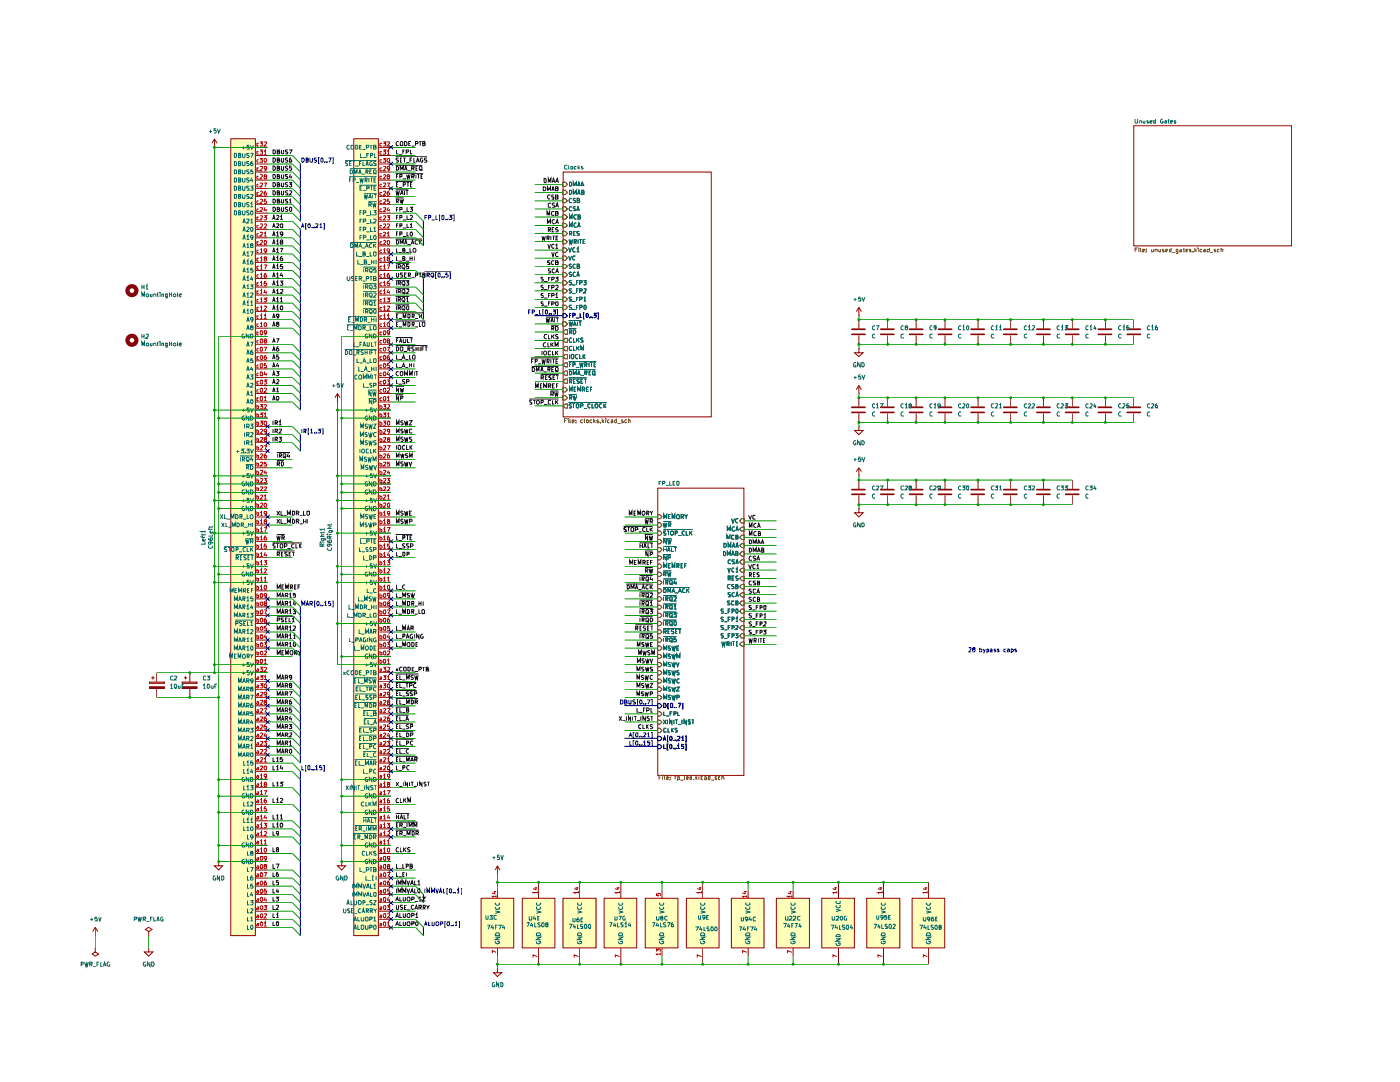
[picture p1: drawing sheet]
<svg xmlns="http://www.w3.org/2000/svg" width="279mm" height="216mm" viewBox="0 0 279 216" stroke-linecap="round" stroke-linejoin="round" font-family="sans-serif">
<path d="M112.4 36.4h.4l.4 .4-.4 .4h-.4z" fill="none" stroke="#765500" stroke-width=".2"/>
<path d="M113.7 36.4l.4 .1v.5l-.2 .1h-.2zM114.4 37.1v-.7l.3 .6 .3-.6v.7M115.3 37.1l.2-.7 .3 .7M115.4 37h.3M115.9 37.1l.3-.7 .3 .7M116 37h.5" fill="none" stroke="#006665" stroke-width=".2"/>
<path d="M112.4 38h.4l.4 .4-.4 .4h-.4z" fill="#fff"/>
<path d="M112.4 38h.4l.4 .4-.4 .4h-.4z" fill="none" stroke="#765500" stroke-width=".2"/>
<path d="M113.7 38l.4 .1v.5l-.3 .2h-.1zM114.4 38.8v-.8l.3 .6 .3-.6v.8M115.3 38.8l.2-.8 .3 .8M115.4 38.6h.3M116.1 38.4l.4-.2v-.2h-.4v.8l.4-.1v-.3h-.1" fill="none" stroke="#006665" stroke-width=".2"/>
<path d="M112.4 39.7h.4l.4 .4-.4 .3h-.4z" fill="#fff"/>
<path d="M112.4 39.7h.4l.4 .4-.4 .3h-.4z" fill="none" stroke="#765500" stroke-width=".2"/>
<path d="M114.1 39.7l-.2-.1a.48 .48 0 0 0-.3 .3 .48 .48 0 0 0 .1 .5l.4-.1M114.8 39.7h-.4v.2l.4 .2v.3h-.4M115.2 40l.4-.1-.1-.3h-.3v.8h.4l.1-.2-.2-.2" fill="none" stroke="#006665" stroke-width=".2"/>
<path d="M112.4 41.3h.4l.4 .4-.4 .4h-.4z" fill="#fff"/>
<path d="M112.4 41.3h.4l.4 .4-.4 .4h-.4z" fill="none" stroke="#765500" stroke-width=".2"/>
<path d="M114.1 41.4l-.4-.1-.1 .3 .1 .4 .4-.1M114.8 41.3l-.4 .1v.1l.4 .3v.2h-.4M115.1 42l.3-.7 .2 .7M115.2 41.9h.4" fill="none" stroke="#006665" stroke-width=".2"/>
<path d="M112.4 42.9h.4l.4 .4-.4 .4h-.4z" fill="#fff"/>
<path d="M112.4 42.9h.4l.4 .4-.4 .4h-.4z" fill="none" stroke="#765500" stroke-width=".2"/>
<path d="M113.7 43.7v-.8l.2 .6 .3-.6v.8M115 43l-.3-.1a.42 .42 0 0 0-.2 .5 .42 .42 0 0 0 .5 .2M115.4 43.3l.4-.1v-.2l-.4-.1v.8h.3l.2-.3-.3-.1" fill="none" stroke="#006665" stroke-width=".2"/>
<path d="M112.4 44.6h.4l.4 .4-.4 .3h-.4z" fill="#fff"/>
<path d="M112.4 44.6h.4l.4 .4-.4 .3h-.4z" fill="none" stroke="#765500" stroke-width=".2"/>
<path d="M113.7 45.3v-.8l.2 .6 .3-.6v.8M115 44.6l-.2-.1a.5 .5 0 0 0-.1 .8h.3M115.3 45.3l.2-.8 .3 .8M115.4 45.1h.3" fill="none" stroke="#006665" stroke-width=".2"/>
<path d="M112.4 46.2h.4l.4 .4-.4 .4h-.4z" fill="#fff"/>
<path d="M112.4 46.2h.4l.4 .4-.4 .4h-.4z" fill="none" stroke="#765500" stroke-width=".2"/>
<path d="M113.7 46.6l.4-.1v-.2l-.4-.1v.7M113.8 46.6l.3 .3M114.4 46.5h.3M114.8 46.2h-.4v.7h.4M115.6 46.2h-.4l-.1 .2 .1 .1 .3 .1 .1 .3h-.5" fill="none" stroke="#006665" stroke-width=".2"/>
<path d="M112.4 47.9h.4l.4 .3-.4 .4h-.4z" fill="#fff"/>
<path d="M112.4 47.9h.4l.4 .3-.4 .4h-.4z" fill="none" stroke="#765500" stroke-width=".2"/>
<path d="M113.6 47.8l.1 .8 .2-.6 .2 .6 .2-.8M114.6 48.2h.3l.1-.3-.4-.1v.8M114.8 48.2l.2 .4M115.4 47.8v.8M115.6 47.8h.5M115.9 47.8v.8M116.4 48.2h.2M116.8 47.8h-.4v.8h.4" fill="none" stroke="#006665" stroke-width=".2"/>
<path d="M112.4 49.5h.4l.4 .4-.4 .4h-.4z" fill="#fff"/>
<path d="M112.4 49.5h.4l.4 .4-.4 .4h-.4z" fill="none" stroke="#765500" stroke-width=".2"/>
<path d="M113.5 49.4l.2 .8 .4-.8M114.8 49.5a.43 .43 0 0 0-.5 .2 .43 .43 0 0 0 .1 .5h.4M115.1 49.7l.3-.3v.8M115.1 50.2h.5" fill="none" stroke="#006665" stroke-width=".2"/>
<path d="M112.4 51.1h.4l.4 .4-.4 .4h-.4z" fill="#fff"/>
<path d="M112.4 51.1h.4l.4 .4-.4 .4h-.4z" fill="none" stroke="#765500" stroke-width=".2"/>
<path d="M113.5 51.1l.2 .8 .4-.8M114.8 51.2l-.4-.1-.1 .3 .1 .5h.4" fill="none" stroke="#006665" stroke-width=".2"/>
<path d="M112.4 52.8h.4l.4 .3-.4 .4h-.4z" fill="#fff"/>
<path d="M112.4 52.8h.4l.4 .3-.4 .4h-.4z" fill="none" stroke="#765500" stroke-width=".2"/>
<path d="M114.1 52.8l-.4-.1-.1 .2 .5 .5-.2 .1h-.3M114.8 52.8l-.2-.1a.45 .45 0 0 0-.3 .5 .45 .45 0 0 0 .4 .3h.1M115.2 53.1l.4-.1-.1-.3h-.3v.8h.3l.2-.1-.2-.3" fill="none" stroke="#006665" stroke-width=".2"/>
<path d="M112.4 54.4h.4l.4 .4-.4 .4h-.4z" fill="#fff"/>
<path d="M112.4 54.4h.4l.4 .4-.4 .4h-.4z" fill="none" stroke="#765500" stroke-width=".2"/>
<path d="M114.1 54.4l-.4-.1-.1 .2 .1 .2 .4 .2-.1 .3h-.4M114.8 54.4l-.1-.1a.5 .5 0 0 0-.2 .9l.3-.1M115.1 55.2l.3-.9 .2 .9M115.2 54.9h.4" fill="none" stroke="#006665" stroke-width=".2"/>
<path d="M112.4 56h.4l.4 .4-.4 .5h-.4z" fill="#fff"/>
<path d="M112.4 56h.4l.4 .4-.4 .5h-.4z" fill="none" stroke="#765500" stroke-width=".2"/>
<path d="M114.1 56h-.4l-.1 .2 .1 .1 .3 .1 .1 .3-.2 .2-.3-.1M114.2 56.9h.6M115 56.3h.3M115.4 56h-.4v.9M115.7 56.4h.3l.2-.1-.1-.3h-.4v.9M116.5 56h.5l-.3 .3h.3v.5h-.5" fill="none" stroke="#006665" stroke-width=".2"/>
<path d="M112.4 57.7h.4l.4 .3-.4 .5h-.4z" fill="#fff"/>
<path d="M112.4 57.7h.4l.4 .3-.4 .5h-.4z" fill="none" stroke="#765500" stroke-width=".2"/>
<path d="M114.1 57.7l-.4-.1-.1 .2 .5 .5-.2 .2-.3-.1M114.2 58.5h.6M115 58h.3M115.4 57.6h-.4v.9M115.7 58h.4l.1-.2-.2-.2h-.3v.9M116.5 57.7h.5v.3l-.5 .5h.5" fill="none" stroke="#006665" stroke-width=".2"/>
<path d="M112.4 59.3h.4l.4 .4-.4 .5h-.4z" fill="#fff"/>
<path d="M112.4 59.3h.4l.4 .4-.4 .5h-.4z" fill="none" stroke="#765500" stroke-width=".2"/>
<path d="M114.1 59.3l-.5 .1 .1 .2 .4 .2-.1 .3h-.4M115 59.6h.3M115.4 59.3h-.4v.8M115.7 59.7h.3l.2-.3-.5-.1v.8M116.5 59.5l.2-.2v.8M114.2 60.2h.6M116.5 60.1h.5" fill="none" stroke="#006665" stroke-width=".2"/>
<path d="M112.4 60.9h.4l.4 .4-.4 .5h-.4z" fill="#fff"/>
<path d="M112.4 60.9h.4l.4 .4-.4 .5h-.4z" fill="none" stroke="#765500" stroke-width=".2"/>
<path d="M114.1 60.9h-.4l-.1 .2 .1 .2h.3l.1 .3-.2 .2-.3-.1M114.2 61.8h.6M115 61.3h.3M115.4 60.9h-.4v.9M115.7 61.3h.4v-.4h-.4v.9M116.6 60.9h.3l.1 .2v.5l-.2 .2-.3-.2z" fill="none" stroke="#006665" stroke-width=".2"/>
<path d="M112.4 62.6h.4l.4 .4-.4 .4h-.4z" fill="#fff"/>
<path d="M112.4 62.6h.4l.4 .4-.4 .4h-.4zM113.7 62.9h.2M114 62.5h-.3v.9M114.3 62.9h.4l.1-.3-.5-.1v.9M114.9 63.5h.7M115.8 62.5v.9h.3M116.6 62.4h-.1v1.2h.1M117.1 62.5l.3 .2v.5l-.2 .2-.2-.2v-.5zM117.7 63.3v.1M118.1 63.3v.1M118.5 62.5h.5l-.3 .4h.2l.1 .3-.2 .2-.3-.1M119.2 62.4h.2v1.2h-.2" fill="none" stroke="#00008a" stroke-width=".2"/>
<path d="M112.4 64.2h.4l.4 .4-.4 .5h-.4z" fill="#fff"/>
<path d="M112.4 64.2h.4l.4 .4-.4 .5h-.4z" fill="none" stroke="#765500" stroke-width=".2"/>
<path d="M113.5 64h2.5M113.6 64.2l.1 .8 .2-.6 .2 .6 .2-.8M114.4 65l.3-.8 .3 .8M114.5 64.8h.4M115.3 64.2v.8M115.5 64.2h.5M115.8 64.2v.8" fill="none" stroke="#006665" stroke-width=".2"/>
<path d="M112.8 65.8h.4v.9h-.4l-.4-.5z" fill="#fff"/>
<path d="M112.8 65.8h.4v.9h-.4l-.4-.5z" fill="none" stroke="#765500" stroke-width=".2"/>
<path d="M113.5 65.6h1.5M113.7 66.2h.3l.1-.3-.4-.1v.9M113.8 66.2l.3 .5M114.4 65.8h.4a.48 .48 0 0 1 .1 .6 .48 .48 0 0 1-.5 .3z" fill="none" stroke="#006665" stroke-width=".2"/>
<path d="M112.8 67.5h.4v.8h-.4l-.4-.4z" fill="#fff"/>
<path d="M112.4 67.9l.4-.4h.4v.8h-.4z" fill="none" stroke="#765500" stroke-width=".2"/>
<path d="M114.1 67.5l-.2-.1a.48 .48 0 0 0-.3 .4 .48 .48 0 0 0 .1 .5l.4-.1M114.4 67.4v.9h.4M115.1 67.4v.9M115.2 67.8l.4 .5M115.6 67.4l-.5 .5M116.4 67.5l-.4-.1-.1 .2 .5 .4-.1 .3h-.4" fill="none" stroke="#006665" stroke-width=".2"/>
<path d="M112.8 69.1h.4v.9h-.4l-.4-.4z" fill="#fff"/>
<path d="M112.8 69.1h.4v.9h-.4l-.4-.4z" fill="none" stroke="#765500" stroke-width=".2"/>
<path d="M114.1 69.2l-.4-.1-.1 .4 .1 .4 .4-.1M114.4 69.1v.8h.4M115.1 69.1v.8M115.2 69.5l.4 .4M115.6 69.1l-.5 .5M115.9 69.9v-.8l.3 .6 .3-.6v.8" fill="none" stroke="#006665" stroke-width=".2"/>
<path d="M112.8 70.7h.4v.9h-.4l-.4-.4z" fill="#fff"/>
<path d="M112.4 71.2l.4-.5h.4v.9h-.4z" fill="none" stroke="#765500" stroke-width=".2"/>
<path d="M113.7 70.7v.9M114 70.8h.5v.6l-.2 .2-.3-.2zM115.4 70.8l-.4-.1-.2 .2v.4l.3 .3 .3-.1M115.7 70.7v.9h.4M116.4 70.7v.9M116.5 71.1l.3 .5M116.8 70.7l-.4 .5" fill="none" stroke="#006665" stroke-width=".2"/>
<path d="M112.8 72.4h.4v.8h-.4l-.4-.3z" fill="#fff"/>
<path d="M112.8 72.4h.4v.8h-.4l-.4-.3z" fill="none" stroke="#765500" stroke-width=".2"/>
<g fill="none" stroke="#006665" stroke-width=".2">
<path d="M113.5 72.2h5.5M113.7 72.8h.2M114 72.3h-.3v.9M114.3 72.8h.5v-.4l-.5-.1v.9M114.9 73.3h.7M115.7 72.3l.2 .9 .1-.6 .2 .6 .2-.9M116.7 72.8h.4v-.4l-.4-.1v.9M116.9 72.8l.2 .4M117.6 72.3v.9M117.8 72.3h.4M118.1 72.3v.9M118.6 72.8h.2"/>
<path d="M118.9 72.3h-.3v.9h.3"/>
</g>
<path d="M112.4 74.5l.4-.5h.4v.9h-.4z" fill="#fff"/>
<path d="M112.8 74h.4v.9h-.4l-.4-.4z" fill="none" stroke="#765500" stroke-width=".2"/>
<path d="M113.5 73.8h5.3M113.7 74l.4 .2v.4l-.2 .2h-.2zM114.4 74.8v-.8l.3 .6 .3-.6v.8M115.3 74.8l.2-.8 .3 .8M115.4 74.6h.3M115.9 74.9h.6M116.7 74.5l.4-.1v-.4h-.4v.8M116.9 74.5l.2 .3M117.6 74.4h.2M117.9 74h-.3v.8h.3M118.2 74.1h.5v.7l-.5-.1zM118.4 74.6l.4 .3" fill="none" stroke="#006665" stroke-width=".2"/>
<path d="M112.8 75.6h.4v.9h-.4l-.4-.4z" fill="#fff"/>
<path d="M112.8 75.6h.4v.9h-.4l-.4-.4z" fill="none" stroke="#765500" stroke-width=".2"/>
<path d="M113.5 75.4h3.5M113.7 76.1h.3l.1-.4-.4-.1v.9M113.8 76.1l.3 .4M114.4 76.1h.3M114.8 75.6h-.4v.9h.4M115.6 75.7l-.3-.1-.2 .2 .2 .3 .3 .1v.2h-.5M115.9 76.1h.3M116.4 75.6h-.5v.9h.5M116.6 75.6h.4M116.8 75.6v.9" fill="none" stroke="#006665" stroke-width=".2"/>
<path d="M112.4 77.3h.4l.4 .5-.4 .4h-.4z" fill="#fff"/>
<path d="M112.4 77.3h.4l.4 .5-.4 .4h-.4z" fill="none" stroke="#765500" stroke-width=".2"/>
<path d="M113.7 78.1v-.8l.2 .5 .3-.5v.8M114.6 77.7h.2M114.9 77.3h-.3v.8h.3M115.3 78.1v-.8l.3 .5 .3-.5v.8M116.2 77.7h.4l.1-.3-.2-.1h-.3v.8M116.5 77.7l.2 .4M117 77.7h.3M117.5 77.3h-.5v.8h.5M117.8 77.7h.3M118.1 77.3h-.3v.8" fill="none" stroke="#006665" stroke-width=".2"/>
<path d="M112.4 78.9h.4l.4 .5-.4 .4h-.4z" fill="#fff"/>
<path d="M112.4 78.9h.4l.4 .5-.4 .4h-.4z" fill="none" stroke="#765500" stroke-width=".2"/>
<path d="M113.5 78.7h1.6M113.7 79.4l.4-.1v-.3l-.4-.1v.8M113.8 79.4l.3 .3M114.3 78.9l.3 .8 .1-.5 .1 .5 .3-.8" fill="none" stroke="#006665" stroke-width=".2"/>
<path d="M112.4 81l.4-.4h.4v.8h-.4z" fill="#fff"/>
<path d="M112.4 81l.4-.4h.4v.8h-.4z" fill="none" stroke="#765500" stroke-width=".2"/>
<g fill="none" stroke="#006665" stroke-width=".2">
<path d="M113.5 80.3h7.5M114.1 80.6h-.4l-.1 .1 .5 .4-.2 .3-.3-.1M114.3 80.6h.5M114.5 80.6v.8M115 80.6h.5v.6l-.1 .2-.4-.2zM115.9 81h.4l.1-.3-.2-.1h-.3v.8M116.5 81.5h.6M117.8 80.6h-.2l-.3 .1v.4l.3 .3 .2-.1M118.1 80.6v.8h.5M118.8 80.6h.3l.2 .2v.3l-.2 .3-.4-.3zM120.1 80.6h-.1a.39 .39 0 0 0-.4 .4 .39 .39 0 0 0 .5 .3M120.5 80.6v.8"/>
<path d="M120.6 80.9l.3 .5M120.9 80.6l-.4 .5"/>
</g>
<g fill="#fff">
<path d="M112.4 34.3h29.5v48.9h-29.5z"/>
<path d="M226.3 25.1h31.5v24h-31.5z"/>
<path d="M131.3 102.7h.4l.4 .5-.4 .3h-.4z"/>
</g>
<path d="M131.3 102.7h.4l.4 .5-.4 .3h-.4z" fill="none" stroke="#765500" stroke-width=".2"/>
<path d="M132.5 103.5v-.8l.2 .5 .4-.5v.8M133.4 103.1h.2M133.8 102.7h-.4v.8h.4M134.2 103.5v-.8l.2 .5 .3-.5v.8M135.3 102.7h.2l.1 .5-.1 .3-.4-.1a.52 .52 0 0 1 .2-.7zM135.9 103.1h.5v-.3l-.1-.1h-.4v.8M136.1 103.1l.3 .4M136.6 102.7l.3 .4 .3-.4M136.9 103.1v.4" fill="none" stroke="#006665" stroke-width=".2"/>
<path d="M131.3 104.3h.4l.4 .5-.4 .4h-.4z" fill="#fff"/>
<path d="M131.3 104.3h.4l.4 .5-.4 .4h-.4z" fill="none" stroke="#765500" stroke-width=".2"/>
<path d="M132.4 104.3l.1 .8 .2-.6 .2 .6 .2-.8M132.4 104.1h1.6M133.4 104.8h.3l.2-.2-.1-.3h-.4v.8M133.6 104.8l.3 .3" fill="none" stroke="#006665" stroke-width=".2"/>
<path d="M131.3 106h.4l.4 .4-.4 .4h-.4z" fill="#fff"/>
<path d="M131.3 106h.4l.4 .4-.4 .4h-.4z" fill="none" stroke="#765500" stroke-width=".2"/>
<path d="M132.4 105.7h5.8M132.9 106h-.4v.4l.4 .1v.2h-.4M133.1 106h.5M133.4 106v.8M134 106h.3l.1 .2v.3l-.2 .3h-.2l-.2-.3zM134.7 106.4h.4l.1-.4h-.5v.8M135.3 106.9h.7M136.6 106h-.1a.39 .39 0 0 0-.4 .4 .39 .39 0 0 0 .5 .3M136.9 106v.8h.5M137.6 106v.8M137.8 106.3l.3 .5M138.1 106l-.5 .5" fill="none" stroke="#006665" stroke-width=".2"/>
<path d="M131.3 107.7h.4l.4 .4-.4 .4h-.4z" fill="#fff"/>
<path d="M131.3 107.7h.4l.4 .4-.4 .4h-.4z" fill="none" stroke="#765500" stroke-width=".2"/>
<path d="M132.4 107.4h1.6M133 107.6v.8l-.5-.8v.8M133.2 107.6l.3 .8 .1-.6 .1 .6 .3-.8" fill="none" stroke="#006665" stroke-width=".2"/>
<path d="M131.3 109.3h.4l.4 .4-.4 .4h-.4z" fill="#fff"/>
<path d="M131.3 109.3h.4l.4 .4-.4 .4h-.4z" fill="none" stroke="#765500" stroke-width=".2"/>
<path d="M132.4 109h2.6M132.5 109.3v.7M132.5 109.6h.5M133 109.3v.7M133.2 110l.3-.7 .2 .7M133.3 109.9h.3M134 109.3v.7h.4M134.6 109.3h.4M134.8 109.3v.7" fill="none" stroke="#006665" stroke-width=".2"/>
<path d="M131.3 111h.4l.4 .3-.4 .4h-.4z" fill="#fff"/>
<path d="M131.3 111h.4l.4 .3-.4 .4h-.4z" fill="none" stroke="#765500" stroke-width=".2"/>
<path d="M132.4 110.6h1.5M133 110.9v.8l-.5-.8v.8M133.3 111.3h.4l.1-.3-.2-.1h-.3v.8" fill="none" stroke="#006665" stroke-width=".2"/>
<path d="M131.3 112.6h.4l.4 .4-.4 .4h-.4z" fill="#fff"/>
<path d="M131.3 112.6h.4l.4 .4-.4 .4h-.4z" fill="none" stroke="#765500" stroke-width=".2"/>
<path d="M132.5 113.3v-.8l.2 .6 .4-.6v.8M133.4 112.9h.2M133.8 112.5h-.4v.8h.4M134.2 113.3v-.8l.2 .6 .3-.6v.8M135.1 113l.4-.1-.1-.4h-.3v.8M135.3 113l.2 .3M135.9 112.9h.3M136.3 112.5h-.4v.8h.4M136.6 112.9h.3M137 112.5h-.4v.8" fill="none" stroke="#006665" stroke-width=".2"/>
<path d="M131.3 114.2h.4l.4 .4-.4 .4h-.4z" fill="#fff"/>
<path d="M131.3 114.2h.4l.4 .4-.4 .4h-.4z" fill="none" stroke="#765500" stroke-width=".2"/>
<path d="M132.4 113.9h1.6M132.5 114.6h.3l.2-.2-.1-.2h-.4v.7M132.6 114.6l.4 .3M133.2 114.2l.2 .7 .2-.5 .1 .5 .2-.7" fill="none" stroke="#006665" stroke-width=".2"/>
<path d="M131.3 115.9h.4l.4 .3-.4 .4h-.4z" fill="#fff"/>
<path d="M131.3 115.9h.4l.4 .3-.4 .4h-.4z" fill="none" stroke="#765500" stroke-width=".2"/>
<path d="M132.4 115.5h2.6M132.5 115.8v.8M132.9 116.2h.3l.1-.3-.4-.1v.8M133.1 116.2l.2 .4M133.6 115.9l.2-.1 .4 .1v.6l-.2 .1-.4-.1zM133.8 116.5l.4 .2M134.7 115.8l-.2 .6h.5M134.9 116v.6" fill="none" stroke="#006665" stroke-width=".2"/>
<path d="M131.3 117.5h.4l.4 .4-.4 .4h-.4z" fill="#fff"/>
<path d="M131.3 117.5h.4l.4 .4-.4 .4h-.4z" fill="none" stroke="#765500" stroke-width=".2"/>
<path d="M132.4 117.2h5.2M132.5 117.5l.4 .1 .1 .3-.2 .3h-.3zM133.3 118.2v-.7l.3 .5 .2-.5v.7M134.1 118.2l.3-.7 .3 .7M134.2 118h.4M134.7 118.3h.6M135.4 118.2l.3-.7 .3 .7M135.5 118h.4M136.7 117.5h-.3l-.2 .3 .2 .4 .3-.1M137 117.5v.7M137.2 117.8l.3 .4M137.5 117.5l-.5 .4" fill="none" stroke="#006665" stroke-width=".2"/>
<path d="M131.3 119.1h.4l.4 .4-.4 .4h-.4z" fill="#fff"/>
<path d="M131.3 119.1h.4l.4 .4-.4 .4h-.4z" fill="none" stroke="#765500" stroke-width=".2"/>
<path d="M132.4 118.8h2.6M132.5 119.1v.8M132.9 119.5l.4-.1v-.2l-.4-.1v.8M133.1 119.5l.2 .4M133.6 119.2h.6v.6l-.2 .1-.4-.1zM133.8 119.7l.4 .2M134.5 119.2l.4-.1 .1 .1-.5 .7h.5" fill="none" stroke="#006665" stroke-width=".2"/>
<path d="M131.3 120.8h.4l.4 .3-.4 .4h-.4z" fill="#fff"/>
<path d="M131.3 120.8h.4l.4 .3-.4 .4h-.4z" fill="none" stroke="#765500" stroke-width=".2"/>
<path d="M132.4 120.5h2.6M132.5 120.7v.8M132.9 121.1h.3l.1-.3-.4-.1v.8M133.1 121.1l.2 .4M133.6 120.9l.2-.2 .4 .2v.6h-.6zM133.8 121.4l.4 .2M134.5 120.9l.2-.2v.8M134.5 121.5h.5" fill="none" stroke="#006665" stroke-width=".2"/>
<path d="M131.3 122.4h.4l.4 .4-.4 .4h-.4z" fill="#fff"/>
<path d="M131.3 122.4h.4l.4 .4-.4 .4h-.4z" fill="none" stroke="#765500" stroke-width=".2"/>
<path d="M132.4 122.1h2.6M132.5 122.4v.7M132.9 122.8l.4-.1v-.2l-.4-.1v.7M133.1 122.8l.2 .3M133.6 122.5h.6l-.1 .6h-.5zM133.8 123l.4 .2M134.5 122.4h.5l-.3 .2 .3 .2-.1 .3h-.4" fill="none" stroke="#006665" stroke-width=".2"/>
<path d="M131.3 124h.4l.4 .4-.4 .4h-.4z" fill="#fff"/>
<path d="M131.3 124h.4l.4 .4-.4 .4h-.4z" fill="none" stroke="#765500" stroke-width=".2"/>
<path d="M132.4 123.7h2.6M132.5 124v.8M132.9 124.4h.3l.1-.3-.4-.1v.8M133.1 124.4l.2 .4M133.6 124.1h.6v.6l-.2 .1-.4-.1zM133.8 124.6l.4 .3M134.6 124a.43 .43 0 0 1 .4 .4 .43 .43 0 0 1-.3 .4l-.2-.1z" fill="none" stroke="#006665" stroke-width=".2"/>
<path d="M131.3 125.7h.4l.4 .4-.4 .3h-.4z" fill="#fff"/>
<path d="M131.3 125.7h.4l.4 .4-.4 .3h-.4z" fill="none" stroke="#765500" stroke-width=".2"/>
<path d="M132.4 125.4h3.5M132.5 126h.4l.1-.2-.2-.2h-.3v.8M132.6 126l.4 .4M133.3 126h.3M133.6 125.6h-.3v.8h.3M134.5 125.7h-.5v.2l.5 .3-.1 .2h-.4M134.8 126h.3M135.2 125.6h-.4v.8h.4M135.4 125.6h.5M135.7 125.6v.8" fill="none" stroke="#006665" stroke-width=".2"/>
<path d="M131.3 127.3h.4l.4 .4-.4 .4h-.4z" fill="#fff"/>
<path d="M131.3 127.3h.4l.4 .4-.4 .4h-.4z" fill="none" stroke="#765500" stroke-width=".2"/>
<path d="M132.4 127h2.6M132.5 127.3v.8M132.9 127.7l.4-.1v-.2l-.4-.1v.8M133.1 127.7l.2 .4M133.6 127.4h.6l-.1 .7-.5-.1zM133.8 127.9l.4 .2M134.9 127.3h-.4v.3l.3-.1 .2 .2-.1 .4-.4-.1" fill="none" stroke="#006665" stroke-width=".2"/>
<path d="M131.3 128.9h.4l.4 .4-.4 .4h-.4z" fill="#fff"/>
<path d="M131.3 128.9h.4l.4 .4-.4 .4h-.4z" fill="none" stroke="#765500" stroke-width=".2"/>
<path d="M132.5 129.7v-.8l.2 .6 .4-.6v.8M133.8 128.9l-.4 .1v.2l.4 .2v.3h-.4M134.1 128.9l.2 .8 .2-.5 .1 .5 .2-.8M135.1 129.3h.3M135.5 128.9h-.4v.8h.4" fill="none" stroke="#006665" stroke-width=".2"/>
<path d="M131.3 130.6h.4l.4 .4-.4 .4h-.4z" fill="#fff"/>
<path d="M131.3 130.6h.4l.4 .4-.4 .4h-.4z" fill="none" stroke="#765500" stroke-width=".2"/>
<path d="M132.5 131.4v-.9l.2 .6 .4-.6v.9M133.8 130.6h-.4v.2l.4 .2-.1 .4h-.3M134.1 130.5l.2 .9 .2-.6 .1 .6 .2-.9M135.1 131.4v-.9l.3 .6 .3-.6v.9" fill="none" stroke="#006665" stroke-width=".2"/>
<path d="M131.3 132.2h.4l.4 .4-.4 .5h-.4z" fill="#fff"/>
<path d="M131.3 132.2h.4l.4 .4-.4 .5h-.4z" fill="none" stroke="#765500" stroke-width=".2"/>
<path d="M132.5 133v-.8l.2 .6 .4-.6v.8M133.8 132.2l-.4 .1v.2l.4 .2-.1 .3h-.3M134.1 132.2l.2 .8 .2-.6 .1 .6 .2-.8M135 132.2l.3 .8 .2-.8" fill="none" stroke="#006665" stroke-width=".2"/>
<path d="M131.3 133.8h.4l.4 .4-.4 .5h-.4z" fill="#fff"/>
<path d="M131.3 133.8h.4l.4 .4-.4 .5h-.4z" fill="none" stroke="#765500" stroke-width=".2"/>
<path d="M132.5 134.7v-.9l.2 .6 .4-.6v.9M133.8 133.9h-.4l.1 .3 .3 .1v.3h-.4M134.1 133.8l.2 .9 .2-.6 .1 .6 .2-.9M135.5 133.9h-.4v.3l.4 .1-.1 .4-.3-.1" fill="none" stroke="#006665" stroke-width=".2"/>
<path d="M131.3 135.5h.4l.4 .4-.4 .4h-.4z" fill="#fff"/>
<path d="M131.3 135.5h.4l.4 .4-.4 .4h-.4z" fill="none" stroke="#765500" stroke-width=".2"/>
<path d="M132.5 136.3v-.9l.2 .6 .4-.6v.9M133.8 135.5h-.4l.1 .3 .3 .1-.1 .4h-.3M134.1 135.4l.2 .9 .2-.6 .1 .6 .2-.9M135.6 135.5l-.3-.1-.2 .3v.4l.2 .2 .3-.1" fill="none" stroke="#006665" stroke-width=".2"/>
<path d="M131.3 137.1h.4l.4 .4-.4 .5h-.4z" fill="#fff"/>
<path d="M131.3 137.1h.4l.4 .4-.4 .5h-.4z" fill="none" stroke="#765500" stroke-width=".2"/>
<path d="M132.5 137.9v-.8l.2 .6 .4-.6v.8M133.8 137.1l-.4 .1v.2l.4 .2v.3h-.4M134.1 137.1l.2 .8 .2-.5 .1 .5 .2-.8M135 137.1h.6l-.6 .8h.6" fill="none" stroke="#006665" stroke-width=".2"/>
<path d="M131.3 138.8h.4l.4 .3-.4 .5h-.4z" fill="#fff"/>
<path d="M131.3 138.8h.4l.4 .3-.4 .5h-.4z" fill="none" stroke="#765500" stroke-width=".2"/>
<path d="M132.5 139.6v-.9l.2 .6 .4-.6v.9M133.8 138.8h-.4l.1 .3 .3 .1v.3h-.4M134.1 138.7l.2 .9 .2-.6 .1 .6 .2-.9M135.1 139.1h.4l.1-.2-.2-.2h-.3v.9" fill="none" stroke="#006665" stroke-width=".2"/>
<path d="M131.3 140.4h.4l.4 .4-.4 .5h-.4z" fill="#fff"/>
<path d="M131.3 140.4h.4l.4 .4-.4 .5h-.4zM132.5 140.3a.49 .49 0 0 1 .4 .3 .49 .49 0 0 1-.1 .6h-.3zM133.5 140.3h-.2v1.1h.2M134 140.3l.2 .2v.7h-.3l-.1-.2v-.5zM134.6 141.1v.1M135 141.1v.1M135.3 140.3h.5l-.3 .9M136.1 140.3h.2v1.1h-.2" fill="none" stroke="#00008a" stroke-width=".2"/>
<path d="M131.3 142h.4l.4 .4-.4 .5h-.4z" fill="#fff"/>
<path d="M131.3 142h.4l.4 .4-.4 .5h-.4z" fill="none" stroke="#765500" stroke-width=".2"/>
<path d="M132.5 142v.8h.4M133 142.9h.6M133.7 142.4h.3M134.2 142h-.5v.8M134.5 142.4h.4v-.3l-.4-.1v.8M135.3 142v.8h.4" fill="none" stroke="#006665" stroke-width=".2"/>
<path d="M131.3 143.7h.4l.4 .4-.4 .4h-.4z" fill="#fff"/>
<path d="M131.3 143.7h.4l.4 .4-.4 .4h-.4z" fill="none" stroke="#765500" stroke-width=".2"/>
<g fill="none" stroke="#006665" stroke-width=".2">
<path d="M132.4 143.6l.6 .9M133 143.6l-.6 .9M133.2 143.6v.9M134.1 143.6v.9l-.5-.9v.9M134.5 143.6v.9M134.7 143.6h.6M135 143.6v.9M135.3 144.6h.6M136.1 143.6v.9M136.9 143.6v.9l-.4-.9v.9M137.8 143.7h-.4v.3l.4 .1v.3h-.4M138 143.6h.5"/>
<path d="M138.3 143.6v.9"/>
</g>
<path d="M131.3 145.3h.4l.4 .5-.4 .4h-.4z" fill="#fff"/>
<path d="M131.3 145.3h.4l.4 .5-.4 .4h-.4z" fill="none" stroke="#765500" stroke-width=".2"/>
<path d="M133 145.3h-.5v.2v.6l.5-.1M133.3 145.3v.8h.3M134 145.3v.8M134.1 145.7l.3 .4M134.4 145.3l-.4 .5M135.2 145.3h-.5l.1 .4 .4 .1-.1 .3h-.4" fill="none" stroke="#006665" stroke-width=".2"/>
<path d="M131.3 146.9h.4l.4 .5-.4 .4h-.4z" fill="#fff"/>
<path d="M131.3 146.9h.4l.4 .5-.4 .4h-.4zM132.4 147.8l.2-.9 .3 .9M132.5 147.5h.3M133.4 146.9h-.2v1.1h.2M133.7 147l.1-.1a.45 .45 0 0 1 .4 .4 .45 .45 0 0 1-.3 .5l-.3-.4zM134.5 147.7v.1M134.9 147.7v.1M135.3 147l.3-.1 .1 .4-.5 .5h.5M136 147.2l.3-.3v.9M136 147.8h.5M136.8 146.9h.1v1.1h-.1" fill="none" stroke="#00008a" stroke-width=".2"/>
<path d="M131.3 148.6h.4l.4 .4-.4 .4h-.4z" fill="#fff"/>
<path d="M131.3 148.6h.4l.4 .4-.4 .4h-.4zM132.5 148.5v.9h.4M133.4 148.5h-.3v1.1h.3M133.8 148.5l.3 .2v.5l-.2 .2-.3-.2v-.5zM134.5 149.3v.1M134.8 149.3v.1M135.2 148.8l.2-.3v.9M135.2 149.4h.5M136.4 148.5h-.4v.5h.4v.3h-.4M136.7 148.5h.2v1.1h-.2" fill="none" stroke="#00008a" stroke-width=".2"/>
<path d="M148 103.5h.5v.8h-.5l-.4-.4z" fill="#fff"/>
<path d="M148 103.5h.5v.8h-.5l-.4-.4z" fill="none" stroke="#765500" stroke-width=".2"/>
<path d="M146 103.5l.3 .8 .3-.8M147.3 103.6l-.4-.1a.42 .42 0 0 0-.1 .5 .42 .42 0 0 0 .5 .3" fill="none" stroke="#006665" stroke-width=".2"/>
<path d="M147.6 105.6l.4-.4h.5v.8h-.5z" fill="#fff"/>
<path d="M147.6 105.6l.4-.4h.5v.8h-.5z" fill="none" stroke="#765500" stroke-width=".2"/>
<path d="M145.2 106v-.9l.3 .6 .3-.6v.9M146.6 105.2l-.3-.1-.2 .3v.4l.2 .2 .3-.1M146.9 106l.2-.9 .3 .9M146.9 105.7h.4" fill="none" stroke="#006665" stroke-width=".2"/>
<path d="M147.6 107.2l.4-.4h.5v.9h-.5z" fill="#fff"/>
<path d="M147.6 107.2l.4-.4h.5v.9h-.5z" fill="none" stroke="#765500" stroke-width=".2"/>
<path d="M145.1 107.6v-.8l.2 .6 .4-.6v.8M146.5 106.9l-.4-.1-.1 .2 .1 .6 .4-.1M146.9 107.1h.4l-.1-.3h-.3v.8h.3l.1-.4-.2-.1" fill="none" stroke="#006665" stroke-width=".2"/>
<path d="M147.6 108.8l.4-.3h.5v.8h-.5z" fill="#fff"/>
<path d="M147.6 108.8l.4-.3h.5v.8h-.5z" fill="none" stroke="#765500" stroke-width=".2"/>
<path d="M144.5 108.4a.43 .43 0 0 1 .5 .4 .43 .43 0 0 1-.5 .5zM145.3 109.3v-.9l.3 .6 .2-.6v.9M146.1 109.3l.3-.9 .3 .9M146.2 109h.4M146.9 109.3l.2-.9 .3 .9M146.9 109h.4" fill="none" stroke="#006665" stroke-width=".2"/>
<path d="M148 110.1h.5v.9h-.5l-.4-.5z" fill="#fff"/>
<path d="M148 110.1h.5v.9h-.5l-.4-.5z" fill="none" stroke="#765500" stroke-width=".2"/>
<path d="M144.4 110l.4 .3v.4l-.2 .2h-.2zM145.2 110.9v-.9l.3 .6 .3-.6v.9M146 110.9l.3-.9 .3 .9M146.1 110.6h.4M146.9 110.4h.3l.1-.2-.2-.2h-.2v.9h.3l.1-.4-.2-.1" fill="none" stroke="#006665" stroke-width=".2"/>
<path d="M148 111.7h.5v.9h-.5l-.4-.5z" fill="#fff"/>
<path d="M148 111.7h.5v.9h-.5l-.4-.5z" fill="none" stroke="#765500" stroke-width=".2"/>
<path d="M145.8 111.8l-.3-.1-.2 .2v.4l.2 .2h.3M146.6 111.7h-.4l-.1 .2 .5 .3v.3h-.5M146.9 112.5l.2-.8 .3 .8M146.9 112.3h.4" fill="none" stroke="#006665" stroke-width=".2"/>
<path d="M147.6 113.7l.4-.3h.5v.8h-.5z" fill="#fff"/>
<path d="M147.6 113.7l.4-.3h.5v.8h-.5z" fill="none" stroke="#765500" stroke-width=".2"/>
<path d="M145.2 113.3l.3 .9 .3-.9M146.5 113.4l-.2-.1a.45 .45 0 0 0-.3 .5 .45 .45 0 0 0 .3 .4l.2-.1M146.9 113.6l.2-.3v.9M146.9 114.2h.4" fill="none" stroke="#006665" stroke-width=".2"/>
<path d="M147.6 115.4l.4-.4h.5v.9h-.5z" fill="#fff"/>
<path d="M148 115h.5v.9h-.5l-.4-.5z" fill="none" stroke="#765500" stroke-width=".2"/>
<path d="M145.3 115.4h.5l-.1-.5h-.4v.9M145.5 115.4l.3 .4M146.1 115.4h.3M146.5 114.9h-.4v.9h.4M147.3 115h-.4v.3l.4 .1-.1 .4h-.3" fill="none" stroke="#006665" stroke-width=".2"/>
<path d="M147.6 117l.4-.4h.5v.9h-.5z" fill="#fff"/>
<path d="M147.6 117l.4-.4h.5v.9h-.5z" fill="none" stroke="#765500" stroke-width=".2"/>
<path d="M145.7 116.7l-.4-.1a.43 .43 0 0 0-.1 .5 .43 .43 0 0 0 .5 .3M146.5 116.6h-.4l-.1 .2 .1 .2h.3l.1 .3-.2 .2-.3-.1M146.9 117l.4-.1-.1-.3h-.3v.9l.4-.1v-.4h-.2" fill="none" stroke="#006665" stroke-width=".2"/>
<path d="M147.6 118.7l.4-.4h.5v.8h-.5z" fill="#fff"/>
<path d="M147.6 118.7l.4-.4h.5v.8h-.5z" fill="none" stroke="#765500" stroke-width=".2"/>
<path d="M145.8 118.3h-.5v.3l.5 .1-.1 .4-.4-.1M146.6 118.3l-.3-.1-.2 .3v.4l.2 .2 .3-.1M146.9 119.1l.2-.9 .3 .9M146.9 118.8h.4" fill="none" stroke="#006665" stroke-width=".2"/>
<path d="M148 119.9h.5v.9h-.5l-.4-.4z" fill="#fff"/>
<path d="M148 119.9h.5v.9h-.5l-.4-.4z" fill="none" stroke="#765500" stroke-width=".2"/>
<path d="M145.7 119.9l-.5 .1v.3l.5 .1-.1 .3h-.4M146.5 119.9h-.4l-.1 .2 .1 .6 .4-.1M146.9 120.3h.3l.1-.3-.4-.1v.8h.3l.1-.3-.2-.1" fill="none" stroke="#006665" stroke-width=".2"/>
<path d="M147.6 128.6l.4-.5h.5v.8h-.5z" fill="#fff"/>
<path d="M148 128.1h.5v.8h-.5l-.4-.3z" fill="none" stroke="#765500" stroke-width=".2"/>
<path d="M144.1 128.1l.1 .8 .2-.6 .2 .6 .1-.8M145.1 128.5h.4l.1-.3-.2-.1h-.3v.8M145.2 128.5l.4 .4M145.9 128.1v.8M146.2 128.1h.4M146.4 128.1v.8M146.9 128.5h.3M147.3 128.1h-.4v.8h.4" fill="none" stroke="#006665" stroke-width=".2"/>
<path d="M147.6 126.9l.4-.5h.5v.9h-.5z" fill="#fff"/>
<path d="M148 126.4h.5v.9h-.5l-.4-.4z" fill="none" stroke="#765500" stroke-width=".2"/>
<path d="M144.4 126.4h-.4l-.1 .2 .2 .3h.2l.1 .2-.2 .2-.3-.1M144.6 127.4h.6M145.3 126.9h.4M145.8 126.4h-.5v.9M146.1 126.9l.4-.1-.1-.4h-.3v.9M146.8 126.4h.5l-.3 .4 .3 .1v.3h-.5" fill="none" stroke="#006665" stroke-width=".2"/>
<path d="M147.6 125.3l.4-.5h.5v.9h-.5z" fill="#fff"/>
<path d="M148 124.8h.5v.9h-.5l-.4-.4z" fill="none" stroke="#765500" stroke-width=".2"/>
<path d="M144.4 124.8l-.5 .1 .1 .3 .3 .1 .1 .1-.1 .2h-.4M144.6 125.7h.6M145.3 125.2h.4M145.8 124.8h-.5v.8M146.1 125.3l.4-.1-.1-.4h-.3v.8M146.9 124.9l.3-.1 .1 .4-.5 .4h.5" fill="none" stroke="#006665" stroke-width=".2"/>
<path d="M147.6 123.7l.4-.5h.5v.8h-.5z" fill="#fff"/>
<path d="M148 123.2h.5v.8h-.5l-.4-.3z" fill="none" stroke="#765500" stroke-width=".2"/>
<path d="M144.4 123.2l-.3-.1-.2 .2 .5 .4-.2 .3-.3-.1M144.6 124.1h.6M145.3 123.6h.4M145.8 123.1h-.5v.9M146.1 123.6h.3l.1-.4-.4-.1v.9M146.9 123.4l.2-.3v.9M146.9 124h.4" fill="none" stroke="#006665" stroke-width=".2"/>
<path d="M148 121.5h.5v.9h-.5l-.4-.4z" fill="#fff"/>
<path d="M148 121.5h.5v.9h-.5l-.4-.4z" fill="none" stroke="#765500" stroke-width=".2"/>
<path d="M144.4 121.5h-.4l-.1 .2 .2 .3h.2l.1 .2-.2 .2-.3-.1M144.6 122.5h.6M145.3 122h.4M145.8 121.5h-.5v.9M146.1 122l.4-.1-.1-.4h-.3v.9M146.9 121.5h.3l.1 .2v.5l-.2 .2-.2-.2z" fill="none" stroke="#006665" stroke-width=".2"/>
<path d="M131.3 97.4h17.2v57.3h-17.2z" fill="#fff"/>
<g fill="#ffb">
<path d="M70.7 27.7h4.9v159h-4.9z"/>
<path d="M46.1 27.7h4.9v159h-4.9z"/>
<path d="M112.4 179.3h6.6v9.9h-6.6z"/>
<path d="M104.3 179.3h6.5v9.9h-6.5z"/>
<path d="M96.1 179.3h6.5v9.9h-6.5z"/>
<path d="M164 179.3h6.6v9.9h-6.6z"/>
<path d="M137 179.3h6.5v9.9h-6.5z"/>
<path d="M146 179.3h6.5v9.9h-6.5z"/>
<path d="M155 179.3h6.6v9.9h-6.6z"/>
<path d="M182.1 179.3h6.5v9.9h-6.5z"/>
<path d="M173 179.3h6.6v9.9h-6.6z"/>
<path d="M120.6 179.3h6.5v9.9h-6.5z"/>
<path d="M128.8 179.3h6.5v9.9h-6.5z"/>
</g>
<path d="M112.4 36.4h.4l.4 .4-.4 .4h-.4z" fill="#fff"/>
<path d="M112.4 36.4h.4l.4 .4-.4 .4h-.4z" fill="none" stroke="#765500" stroke-width=".2"/>
<path d="M113.7 36.4l.4 .1v.5l-.2 .1h-.2zM114.4 37.1v-.7l.3 .6 .3-.6v.7M115.3 37.1l.2-.7 .3 .7M115.4 37h.3M115.9 37.1l.3-.7 .3 .7M116 37h.5" fill="none" stroke="#006665" stroke-width=".2"/>
<path d="M112.4 38h.4l.4 .4-.4 .4h-.4z" fill="#fff"/>
<path d="M112.4 38h.4l.4 .4-.4 .4h-.4z" fill="none" stroke="#765500" stroke-width=".2"/>
<path d="M113.7 38l.4 .1v.5l-.3 .2h-.1zM114.4 38.8v-.8l.3 .6 .3-.6v.8M115.3 38.8l.2-.8 .3 .8M115.4 38.6h.3M116.1 38.4l.4-.2v-.2h-.4v.8l.4-.1v-.3h-.1" fill="none" stroke="#006665" stroke-width=".2"/>
<path d="M112.4 39.7h.4l.4 .4-.4 .3h-.4z" fill="#fff"/>
<path d="M112.4 39.7h.4l.4 .4-.4 .3h-.4z" fill="none" stroke="#765500" stroke-width=".2"/>
<path d="M114.1 39.7l-.2-.1a.48 .48 0 0 0-.3 .3 .48 .48 0 0 0 .1 .5l.4-.1M114.8 39.7h-.4v.2l.4 .2v.3h-.4M115.2 40l.4-.1-.1-.3h-.3v.8h.4l.1-.2-.2-.2" fill="none" stroke="#006665" stroke-width=".2"/>
<path d="M112.4 41.3h.4l.4 .4-.4 .4h-.4z" fill="#fff"/>
<path d="M112.4 41.3h.4l.4 .4-.4 .4h-.4z" fill="none" stroke="#765500" stroke-width=".2"/>
<path d="M114.1 41.4l-.4-.1-.1 .3 .1 .4 .4-.1M114.8 41.3l-.4 .1v.1l.4 .3v.2h-.4M115.1 42l.3-.7 .2 .7M115.2 41.9h.4" fill="none" stroke="#006665" stroke-width=".2"/>
<path d="M112.4 42.9h.4l.4 .4-.4 .4h-.4z" fill="#fff"/>
<path d="M112.4 42.9h.4l.4 .4-.4 .4h-.4z" fill="none" stroke="#765500" stroke-width=".2"/>
<path d="M113.7 43.7v-.8l.2 .6 .3-.6v.8M115 43l-.3-.1a.42 .42 0 0 0-.2 .5 .42 .42 0 0 0 .5 .2M115.4 43.3l.4-.1v-.2l-.4-.1v.8h.3l.2-.3-.3-.1" fill="none" stroke="#006665" stroke-width=".2"/>
<path d="M112.4 44.6h.4l.4 .4-.4 .3h-.4z" fill="#fff"/>
<path d="M112.4 44.6h.4l.4 .4-.4 .3h-.4z" fill="none" stroke="#765500" stroke-width=".2"/>
<path d="M113.7 45.3v-.8l.2 .6 .3-.6v.8M115 44.6l-.2-.1a.5 .5 0 0 0-.1 .8h.3M115.3 45.3l.2-.8 .3 .8M115.4 45.1h.3" fill="none" stroke="#006665" stroke-width=".2"/>
<path d="M112.4 46.2h.4l.4 .4-.4 .4h-.4z" fill="#fff"/>
<path d="M112.4 46.2h.4l.4 .4-.4 .4h-.4z" fill="none" stroke="#765500" stroke-width=".2"/>
<path d="M113.7 46.6l.4-.1v-.2l-.4-.1v.7M113.8 46.6l.3 .3M114.4 46.5h.3M114.8 46.2h-.4v.7h.4M115.6 46.2h-.4l-.1 .2 .1 .1 .3 .1 .1 .3h-.5" fill="none" stroke="#006665" stroke-width=".2"/>
<path d="M112.4 47.9h.4l.4 .3-.4 .4h-.4z" fill="#fff"/>
<path d="M112.4 47.9h.4l.4 .3-.4 .4h-.4z" fill="none" stroke="#765500" stroke-width=".2"/>
<path d="M113.6 47.8l.1 .8 .2-.6 .2 .6 .2-.8M114.6 48.2h.3l.1-.3-.4-.1v.8M114.8 48.2l.2 .4M115.4 47.8v.8M115.6 47.8h.5M115.9 47.8v.8M116.4 48.2h.2M116.8 47.8h-.4v.8h.4" fill="none" stroke="#006665" stroke-width=".2"/>
<path d="M112.4 49.5h.4l.4 .4-.4 .4h-.4z" fill="#fff"/>
<path d="M112.4 49.5h.4l.4 .4-.4 .4h-.4z" fill="none" stroke="#765500" stroke-width=".2"/>
<path d="M113.5 49.4l.2 .8 .4-.8M114.8 49.5a.43 .43 0 0 0-.5 .2 .43 .43 0 0 0 .1 .5h.4M115.1 49.7l.3-.3v.8M115.1 50.2h.5" fill="none" stroke="#006665" stroke-width=".2"/>
<path d="M112.4 51.1h.4l.4 .4-.4 .4h-.4z" fill="#fff"/>
<path d="M112.4 51.1h.4l.4 .4-.4 .4h-.4z" fill="none" stroke="#765500" stroke-width=".2"/>
<path d="M113.5 51.1l.2 .8 .4-.8M114.8 51.2l-.4-.1-.1 .3 .1 .5h.4" fill="none" stroke="#006665" stroke-width=".2"/>
<path d="M112.4 52.8h.4l.4 .3-.4 .4h-.4z" fill="#fff"/>
<path d="M112.4 52.8h.4l.4 .3-.4 .4h-.4z" fill="none" stroke="#765500" stroke-width=".2"/>
<path d="M114.1 52.8l-.4-.1-.1 .2 .5 .5-.2 .1h-.3M114.8 52.8l-.2-.1a.45 .45 0 0 0-.3 .5 .45 .45 0 0 0 .4 .3h.1M115.2 53.1l.4-.1-.1-.3h-.3v.8h.3l.2-.1-.2-.3" fill="none" stroke="#006665" stroke-width=".2"/>
<path d="M112.4 54.4h.4l.4 .4-.4 .4h-.4z" fill="#fff"/>
<path d="M112.4 54.4h.4l.4 .4-.4 .4h-.4z" fill="none" stroke="#765500" stroke-width=".2"/>
<path d="M114.1 54.4l-.4-.1-.1 .2 .1 .2 .4 .2-.1 .3h-.4M114.8 54.4l-.1-.1a.5 .5 0 0 0-.2 .9l.3-.1M115.1 55.2l.3-.9 .2 .9M115.2 54.9h.4" fill="none" stroke="#006665" stroke-width=".2"/>
<path d="M112.4 56h.4l.4 .4-.4 .5h-.4z" fill="#fff"/>
<path d="M112.4 56h.4l.4 .4-.4 .5h-.4z" fill="none" stroke="#765500" stroke-width=".2"/>
<path d="M114.1 56h-.4l-.1 .2 .1 .1 .3 .1 .1 .3-.2 .2-.3-.1M114.2 56.9h.6M115 56.3h.3M115.4 56h-.4v.9M115.7 56.4h.3l.2-.1-.1-.3h-.4v.9M116.5 56h.5l-.3 .3h.3v.5h-.5" fill="none" stroke="#006665" stroke-width=".2"/>
<path d="M112.4 57.7h.4l.4 .3-.4 .5h-.4z" fill="#fff"/>
<path d="M112.4 57.7h.4l.4 .3-.4 .5h-.4z" fill="none" stroke="#765500" stroke-width=".2"/>
<path d="M114.1 57.7l-.4-.1-.1 .2 .5 .5-.2 .2-.3-.1M114.2 58.5h.6M115 58h.3M115.4 57.6h-.4v.9M115.7 58h.4l.1-.2-.2-.2h-.3v.9M116.5 57.7h.5v.3l-.5 .5h.5" fill="none" stroke="#006665" stroke-width=".2"/>
<path d="M112.4 59.3h.4l.4 .4-.4 .5h-.4z" fill="#fff"/>
<path d="M112.4 59.3h.4l.4 .4-.4 .5h-.4z" fill="none" stroke="#765500" stroke-width=".2"/>
<path d="M114.1 59.3l-.5 .1 .1 .2 .4 .2-.1 .3h-.4M115 59.6h.3M115.4 59.3h-.4v.8M115.7 59.7h.3l.2-.3-.5-.1v.8M116.5 59.5l.2-.2v.8M114.2 60.2h.6M116.5 60.1h.5" fill="none" stroke="#006665" stroke-width=".2"/>
<path d="M112.4 60.9h.4l.4 .4-.4 .5h-.4z" fill="#fff"/>
<path d="M112.4 60.9h.4l.4 .4-.4 .5h-.4z" fill="none" stroke="#765500" stroke-width=".2"/>
<path d="M114.1 60.9h-.4l-.1 .2 .1 .2h.3l.1 .3-.2 .2-.3-.1M114.2 61.8h.6M115 61.3h.3M115.4 60.9h-.4v.9M115.7 61.3h.4v-.4h-.4v.9M116.6 60.9h.3l.1 .2v.5l-.2 .2-.3-.2z" fill="none" stroke="#006665" stroke-width=".2"/>
<path d="M112.4 62.6h.4l.4 .4-.4 .4h-.4z" fill="#fff"/>
<path d="M112.4 62.6h.4l.4 .4-.4 .4h-.4zM113.7 62.9h.2M114 62.5h-.3v.9M114.3 62.9h.4l.1-.3-.5-.1v.9M114.9 63.5h.7M115.8 62.5v.9h.3M116.6 62.4h-.1v1.2h.1M117.1 62.5l.3 .2v.5l-.2 .2-.2-.2v-.5zM117.7 63.3v.1M118.1 63.3v.1M118.5 62.5h.5l-.3 .4h.2l.1 .3-.2 .2-.3-.1M119.2 62.4h.2v1.2h-.2" fill="none" stroke="#00008a" stroke-width=".2"/>
<path d="M112.4 64.2h.4l.4 .4-.4 .5h-.4z" fill="#fff"/>
<path d="M112.4 64.2h.4l.4 .4-.4 .5h-.4z" fill="none" stroke="#765500" stroke-width=".2"/>
<path d="M113.5 64h2.5M113.6 64.2l.1 .8 .2-.6 .2 .6 .2-.8M114.4 65l.3-.8 .3 .8M114.5 64.8h.4M115.3 64.2v.8M115.5 64.2h.5M115.8 64.2v.8" fill="none" stroke="#006665" stroke-width=".2"/>
<path d="M112.8 65.8h.4v.9h-.4l-.4-.5z" fill="#fff"/>
<path d="M112.8 65.8h.4v.9h-.4l-.4-.5z" fill="none" stroke="#765500" stroke-width=".2"/>
<path d="M113.5 65.6h1.5M113.7 66.2h.3l.1-.3-.4-.1v.9M113.8 66.2l.3 .5M114.4 65.8h.4a.48 .48 0 0 1 .1 .6 .48 .48 0 0 1-.5 .3z" fill="none" stroke="#006665" stroke-width=".2"/>
<path d="M112.8 67.5h.4v.8h-.4l-.4-.4z" fill="#fff"/>
<path d="M112.4 67.9l.4-.4h.4v.8h-.4z" fill="none" stroke="#765500" stroke-width=".2"/>
<path d="M114.1 67.5l-.2-.1a.48 .48 0 0 0-.3 .4 .48 .48 0 0 0 .1 .5l.4-.1M114.4 67.4v.9h.4M115.1 67.4v.9M115.2 67.8l.4 .5M115.6 67.4l-.5 .5M116.4 67.5l-.4-.1-.1 .2 .5 .4-.1 .3h-.4" fill="none" stroke="#006665" stroke-width=".2"/>
<path d="M112.8 69.1h.4v.9h-.4l-.4-.4z" fill="#fff"/>
<path d="M112.8 69.1h.4v.9h-.4l-.4-.4z" fill="none" stroke="#765500" stroke-width=".2"/>
<path d="M114.1 69.2l-.4-.1-.1 .4 .1 .4 .4-.1M114.4 69.1v.8h.4M115.1 69.1v.8M115.2 69.5l.4 .4M115.6 69.1l-.5 .5M115.9 69.9v-.8l.3 .6 .3-.6v.8" fill="none" stroke="#006665" stroke-width=".2"/>
<path d="M112.8 70.7h.4v.9h-.4l-.4-.4z" fill="#fff"/>
<path d="M112.4 71.2l.4-.5h.4v.9h-.4z" fill="none" stroke="#765500" stroke-width=".2"/>
<path d="M113.7 70.7v.9M114 70.8h.5v.6l-.2 .2-.3-.2zM115.4 70.8l-.4-.1-.2 .2v.4l.3 .3 .3-.1M115.7 70.7v.9h.4M116.4 70.7v.9M116.5 71.1l.3 .5M116.8 70.7l-.4 .5" fill="none" stroke="#006665" stroke-width=".2"/>
<path d="M112.8 72.4h.4v.8h-.4l-.4-.3z" fill="#fff"/>
<path d="M112.8 72.4h.4v.8h-.4l-.4-.3z" fill="none" stroke="#765500" stroke-width=".2"/>
<g fill="none" stroke="#006665" stroke-width=".2">
<path d="M113.5 72.2h5.5M113.7 72.8h.2M114 72.3h-.3v.9M114.3 72.8h.5v-.4l-.5-.1v.9M114.9 73.3h.7M115.7 72.3l.2 .9 .1-.6 .2 .6 .2-.9M116.7 72.8h.4v-.4l-.4-.1v.9M116.9 72.8l.2 .4M117.6 72.3v.9M117.8 72.3h.4M118.1 72.3v.9M118.6 72.8h.2"/>
<path d="M118.9 72.3h-.3v.9h.3"/>
</g>
<path d="M112.4 74.5l.4-.5h.4v.9h-.4z" fill="#fff"/>
<path d="M112.8 74h.4v.9h-.4l-.4-.4z" fill="none" stroke="#765500" stroke-width=".2"/>
<path d="M113.5 73.8h5.3M113.7 74l.4 .2v.4l-.2 .2h-.2zM114.4 74.8v-.8l.3 .6 .3-.6v.8M115.3 74.8l.2-.8 .3 .8M115.4 74.6h.3M115.9 74.9h.6M116.7 74.5l.4-.1v-.4h-.4v.8M116.9 74.5l.2 .3M117.6 74.4h.2M117.9 74h-.3v.8h.3M118.2 74.1h.5v.7l-.5-.1zM118.4 74.6l.4 .3" fill="none" stroke="#006665" stroke-width=".2"/>
<path d="M112.8 75.6h.4v.9h-.4l-.4-.4z" fill="#fff"/>
<path d="M112.8 75.6h.4v.9h-.4l-.4-.4z" fill="none" stroke="#765500" stroke-width=".2"/>
<path d="M113.5 75.4h3.5M113.7 76.1h.3l.1-.4-.4-.1v.9M113.8 76.1l.3 .4M114.4 76.1h.3M114.8 75.6h-.4v.9h.4M115.6 75.7l-.3-.1-.2 .2 .2 .3 .3 .1v.2h-.5M115.9 76.1h.3M116.4 75.6h-.5v.9h.5M116.6 75.6h.4M116.8 75.6v.9" fill="none" stroke="#006665" stroke-width=".2"/>
<path d="M112.4 77.3h.4l.4 .5-.4 .4h-.4z" fill="#fff"/>
<path d="M112.4 77.3h.4l.4 .5-.4 .4h-.4z" fill="none" stroke="#765500" stroke-width=".2"/>
<path d="M113.7 78.1v-.8l.2 .5 .3-.5v.8M114.6 77.7h.2M114.9 77.3h-.3v.8h.3M115.3 78.1v-.8l.3 .5 .3-.5v.8M116.2 77.7h.4l.1-.3-.2-.1h-.3v.8M116.5 77.7l.2 .4M117 77.7h.3M117.5 77.3h-.5v.8h.5M117.8 77.7h.3M118.1 77.3h-.3v.8" fill="none" stroke="#006665" stroke-width=".2"/>
<path d="M112.4 78.9h.4l.4 .5-.4 .4h-.4z" fill="#fff"/>
<path d="M112.4 78.9h.4l.4 .5-.4 .4h-.4z" fill="none" stroke="#765500" stroke-width=".2"/>
<path d="M113.5 78.7h1.6M113.7 79.4l.4-.1v-.3l-.4-.1v.8M113.8 79.4l.3 .3M114.3 78.9l.3 .8 .1-.5 .1 .5 .3-.8" fill="none" stroke="#006665" stroke-width=".2"/>
<path d="M112.4 81l.4-.4h.4v.8h-.4z" fill="#fff"/>
<path d="M112.4 81l.4-.4h.4v.8h-.4z" fill="none" stroke="#765500" stroke-width=".2"/>
<g fill="none" stroke="#006665" stroke-width=".2">
<path d="M113.5 80.3h7.5M114.1 80.6h-.4l-.1 .1 .5 .4-.2 .3-.3-.1M114.3 80.6h.5M114.5 80.6v.8M115 80.6h.5v.6l-.1 .2-.4-.2zM115.9 81h.4l.1-.3-.2-.1h-.3v.8M116.5 81.5h.6M117.8 80.6h-.2l-.3 .1v.4l.3 .3 .2-.1M118.1 80.6v.8h.5M118.8 80.6h.3l.2 .2v.3l-.2 .3-.4-.3zM120.1 80.6h-.1a.39 .39 0 0 0-.4 .4 .39 .39 0 0 0 .5 .3M120.5 80.6v.8"/>
<path d="M120.6 80.9l.3 .5M120.9 80.6l-.4 .5"/>
</g>
<path d="M112.4 34.3h29.5v48.9h-29.5zM226.3 25.1h31.5v24h-31.5z" fill="none" stroke="#910000" stroke-width=".2"/>
<path d="M131.3 102.7h.4l.4 .5-.4 .3h-.4z" fill="#fff"/>
<path d="M131.3 102.7h.4l.4 .5-.4 .3h-.4z" fill="none" stroke="#765500" stroke-width=".2"/>
<path d="M132.5 103.5v-.8l.2 .5 .4-.5v.8M133.4 103.1h.2M133.8 102.7h-.4v.8h.4M134.2 103.5v-.8l.2 .5 .3-.5v.8M135.3 102.7h.2l.1 .5-.1 .3-.4-.1a.52 .52 0 0 1 .2-.7zM135.9 103.1h.5v-.3l-.1-.1h-.4v.8M136.1 103.1l.3 .4M136.6 102.7l.3 .4 .3-.4M136.9 103.1v.4" fill="none" stroke="#006665" stroke-width=".2"/>
<path d="M131.3 104.3h.4l.4 .5-.4 .4h-.4z" fill="#fff"/>
<path d="M131.3 104.3h.4l.4 .5-.4 .4h-.4z" fill="none" stroke="#765500" stroke-width=".2"/>
<path d="M132.4 104.3l.1 .8 .2-.6 .2 .6 .2-.8M132.4 104.1h1.6M133.4 104.8h.3l.2-.2-.1-.3h-.4v.8M133.6 104.8l.3 .3" fill="none" stroke="#006665" stroke-width=".2"/>
<path d="M131.3 106h.4l.4 .4-.4 .4h-.4z" fill="#fff"/>
<path d="M131.3 106h.4l.4 .4-.4 .4h-.4z" fill="none" stroke="#765500" stroke-width=".2"/>
<path d="M132.4 105.7h5.8M132.9 106h-.4v.4l.4 .1v.2h-.4M133.1 106h.5M133.4 106v.8M134 106h.3l.1 .2v.3l-.2 .3h-.2l-.2-.3zM134.7 106.4h.4l.1-.4h-.5v.8M135.3 106.9h.7M136.6 106h-.1a.39 .39 0 0 0-.4 .4 .39 .39 0 0 0 .5 .3M136.9 106v.8h.5M137.6 106v.8M137.8 106.3l.3 .5M138.1 106l-.5 .5" fill="none" stroke="#006665" stroke-width=".2"/>
<path d="M131.3 107.7h.4l.4 .4-.4 .4h-.4z" fill="#fff"/>
<path d="M131.3 107.7h.4l.4 .4-.4 .4h-.4z" fill="none" stroke="#765500" stroke-width=".2"/>
<path d="M132.4 107.4h1.6M133 107.6v.8l-.5-.8v.8M133.2 107.6l.3 .8 .1-.6 .1 .6 .3-.8" fill="none" stroke="#006665" stroke-width=".2"/>
<path d="M131.3 109.3h.4l.4 .4-.4 .4h-.4z" fill="#fff"/>
<path d="M131.3 109.3h.4l.4 .4-.4 .4h-.4z" fill="none" stroke="#765500" stroke-width=".2"/>
<path d="M132.4 109h2.6M132.5 109.3v.7M132.5 109.6h.5M133 109.3v.7M133.2 110l.3-.7 .2 .7M133.3 109.9h.3M134 109.3v.7h.4M134.6 109.3h.4M134.8 109.3v.7" fill="none" stroke="#006665" stroke-width=".2"/>
<path d="M131.3 111h.4l.4 .3-.4 .4h-.4z" fill="#fff"/>
<path d="M131.3 111h.4l.4 .3-.4 .4h-.4z" fill="none" stroke="#765500" stroke-width=".2"/>
<path d="M132.4 110.6h1.5M133 110.9v.8l-.5-.8v.8M133.3 111.3h.4l.1-.3-.2-.1h-.3v.8" fill="none" stroke="#006665" stroke-width=".2"/>
<path d="M131.3 112.6h.4l.4 .4-.4 .4h-.4z" fill="#fff"/>
<path d="M131.3 112.6h.4l.4 .4-.4 .4h-.4z" fill="none" stroke="#765500" stroke-width=".2"/>
<path d="M132.5 113.3v-.8l.2 .6 .4-.6v.8M133.4 112.9h.2M133.8 112.5h-.4v.8h.4M134.2 113.3v-.8l.2 .6 .3-.6v.8M135.1 113l.4-.1-.1-.4h-.3v.8M135.3 113l.2 .3M135.9 112.9h.3M136.3 112.5h-.4v.8h.4M136.6 112.9h.3M137 112.5h-.4v.8" fill="none" stroke="#006665" stroke-width=".2"/>
<path d="M131.3 114.2h.4l.4 .4-.4 .4h-.4z" fill="#fff"/>
<path d="M131.3 114.2h.4l.4 .4-.4 .4h-.4z" fill="none" stroke="#765500" stroke-width=".2"/>
<path d="M132.4 113.9h1.6M132.5 114.6h.3l.2-.2-.1-.2h-.4v.7M132.6 114.6l.4 .3M133.2 114.2l.2 .7 .2-.5 .1 .5 .2-.7" fill="none" stroke="#006665" stroke-width=".2"/>
<path d="M131.3 115.9h.4l.4 .3-.4 .4h-.4z" fill="#fff"/>
<path d="M131.3 115.9h.4l.4 .3-.4 .4h-.4z" fill="none" stroke="#765500" stroke-width=".2"/>
<path d="M132.4 115.5h2.6M132.5 115.8v.8M132.9 116.2h.3l.1-.3-.4-.1v.8M133.1 116.2l.2 .4M133.6 115.9l.2-.1 .4 .1v.6l-.2 .1-.4-.1zM133.8 116.5l.4 .2M134.7 115.8l-.2 .6h.5M134.9 116v.6" fill="none" stroke="#006665" stroke-width=".2"/>
<path d="M131.3 117.5h.4l.4 .4-.4 .4h-.4z" fill="#fff"/>
<path d="M131.3 117.5h.4l.4 .4-.4 .4h-.4z" fill="none" stroke="#765500" stroke-width=".2"/>
<path d="M132.4 117.2h5.2M132.5 117.5l.4 .1 .1 .3-.2 .3h-.3zM133.3 118.2v-.7l.3 .5 .2-.5v.7M134.1 118.2l.3-.7 .3 .7M134.2 118h.4M134.7 118.3h.6M135.4 118.2l.3-.7 .3 .7M135.5 118h.4M136.7 117.5h-.3l-.2 .3 .2 .4 .3-.1M137 117.5v.7M137.2 117.8l.3 .4M137.5 117.5l-.5 .4" fill="none" stroke="#006665" stroke-width=".2"/>
<path d="M131.3 119.1h.4l.4 .4-.4 .4h-.4z" fill="#fff"/>
<path d="M131.3 119.1h.4l.4 .4-.4 .4h-.4z" fill="none" stroke="#765500" stroke-width=".2"/>
<path d="M132.4 118.8h2.6M132.5 119.1v.8M132.9 119.5l.4-.1v-.2l-.4-.1v.8M133.1 119.5l.2 .4M133.6 119.2h.6v.6l-.2 .1-.4-.1zM133.8 119.7l.4 .2M134.5 119.2l.4-.1 .1 .1-.5 .7h.5" fill="none" stroke="#006665" stroke-width=".2"/>
<path d="M131.3 120.8h.4l.4 .3-.4 .4h-.4z" fill="#fff"/>
<path d="M131.3 120.8h.4l.4 .3-.4 .4h-.4z" fill="none" stroke="#765500" stroke-width=".2"/>
<path d="M132.4 120.5h2.6M132.5 120.7v.8M132.9 121.1h.3l.1-.3-.4-.1v.8M133.1 121.1l.2 .4M133.6 120.9l.2-.2 .4 .2v.6h-.6zM133.8 121.4l.4 .2M134.5 120.9l.2-.2v.8M134.5 121.5h.5" fill="none" stroke="#006665" stroke-width=".2"/>
<path d="M131.3 122.4h.4l.4 .4-.4 .4h-.4z" fill="#fff"/>
<path d="M131.3 122.4h.4l.4 .4-.4 .4h-.4z" fill="none" stroke="#765500" stroke-width=".2"/>
<path d="M132.4 122.1h2.6M132.5 122.4v.7M132.9 122.8l.4-.1v-.2l-.4-.1v.7M133.1 122.8l.2 .3M133.6 122.5h.6l-.1 .6h-.5zM133.8 123l.4 .2M134.5 122.4h.5l-.3 .2 .3 .2-.1 .3h-.4" fill="none" stroke="#006665" stroke-width=".2"/>
<path d="M131.3 124h.4l.4 .4-.4 .4h-.4z" fill="#fff"/>
<path d="M131.3 124h.4l.4 .4-.4 .4h-.4z" fill="none" stroke="#765500" stroke-width=".2"/>
<path d="M132.4 123.7h2.6M132.5 124v.8M132.9 124.4h.3l.1-.3-.4-.1v.8M133.1 124.4l.2 .4M133.6 124.1h.6v.6l-.2 .1-.4-.1zM133.8 124.6l.4 .3M134.6 124a.43 .43 0 0 1 .4 .4 .43 .43 0 0 1-.3 .4l-.2-.1z" fill="none" stroke="#006665" stroke-width=".2"/>
<path d="M131.3 125.7h.4l.4 .4-.4 .3h-.4z" fill="#fff"/>
<path d="M131.3 125.7h.4l.4 .4-.4 .3h-.4z" fill="none" stroke="#765500" stroke-width=".2"/>
<path d="M132.4 125.4h3.5M132.5 126h.4l.1-.2-.2-.2h-.3v.8M132.6 126l.4 .4M133.3 126h.3M133.6 125.6h-.3v.8h.3M134.5 125.7h-.5v.2l.5 .3-.1 .2h-.4M134.8 126h.3M135.2 125.6h-.4v.8h.4M135.4 125.6h.5M135.7 125.6v.8" fill="none" stroke="#006665" stroke-width=".2"/>
<path d="M131.3 127.3h.4l.4 .4-.4 .4h-.4z" fill="#fff"/>
<path d="M131.3 127.3h.4l.4 .4-.4 .4h-.4z" fill="none" stroke="#765500" stroke-width=".2"/>
<path d="M132.4 127h2.6M132.5 127.3v.8M132.9 127.7l.4-.1v-.2l-.4-.1v.8M133.1 127.7l.2 .4M133.6 127.4h.6l-.1 .7-.5-.1zM133.8 127.9l.4 .2M134.9 127.3h-.4v.3l.3-.1 .2 .2-.1 .4-.4-.1" fill="none" stroke="#006665" stroke-width=".2"/>
<path d="M131.3 128.9h.4l.4 .4-.4 .4h-.4z" fill="#fff"/>
<path d="M131.3 128.9h.4l.4 .4-.4 .4h-.4z" fill="none" stroke="#765500" stroke-width=".2"/>
<path d="M132.5 129.7v-.8l.2 .6 .4-.6v.8M133.8 128.9l-.4 .1v.2l.4 .2v.3h-.4M134.1 128.9l.2 .8 .2-.5 .1 .5 .2-.8M135.1 129.3h.3M135.5 128.9h-.4v.8h.4" fill="none" stroke="#006665" stroke-width=".2"/>
<path d="M131.3 130.6h.4l.4 .4-.4 .4h-.4z" fill="#fff"/>
<path d="M131.3 130.6h.4l.4 .4-.4 .4h-.4z" fill="none" stroke="#765500" stroke-width=".2"/>
<path d="M132.5 131.4v-.9l.2 .6 .4-.6v.9M133.8 130.6h-.4v.2l.4 .2-.1 .4h-.3M134.1 130.5l.2 .9 .2-.6 .1 .6 .2-.9M135.1 131.4v-.9l.3 .6 .3-.6v.9" fill="none" stroke="#006665" stroke-width=".2"/>
<path d="M131.3 132.2h.4l.4 .4-.4 .5h-.4z" fill="#fff"/>
<path d="M131.3 132.2h.4l.4 .4-.4 .5h-.4z" fill="none" stroke="#765500" stroke-width=".2"/>
<path d="M132.5 133v-.8l.2 .6 .4-.6v.8M133.8 132.2l-.4 .1v.2l.4 .2-.1 .3h-.3M134.1 132.2l.2 .8 .2-.6 .1 .6 .2-.8M135 132.2l.3 .8 .2-.8" fill="none" stroke="#006665" stroke-width=".2"/>
<path d="M131.3 133.8h.4l.4 .4-.4 .5h-.4z" fill="#fff"/>
<path d="M131.3 133.8h.4l.4 .4-.4 .5h-.4z" fill="none" stroke="#765500" stroke-width=".2"/>
<path d="M132.5 134.7v-.9l.2 .6 .4-.6v.9M133.8 133.9h-.4l.1 .3 .3 .1v.3h-.4M134.1 133.8l.2 .9 .2-.6 .1 .6 .2-.9M135.5 133.9h-.4v.3l.4 .1-.1 .4-.3-.1" fill="none" stroke="#006665" stroke-width=".2"/>
<path d="M131.3 135.5h.4l.4 .4-.4 .4h-.4z" fill="#fff"/>
<path d="M131.3 135.5h.4l.4 .4-.4 .4h-.4z" fill="none" stroke="#765500" stroke-width=".2"/>
<path d="M132.5 136.3v-.9l.2 .6 .4-.6v.9M133.8 135.5h-.4l.1 .3 .3 .1-.1 .4h-.3M134.1 135.4l.2 .9 .2-.6 .1 .6 .2-.9M135.6 135.5l-.3-.1-.2 .3v.4l.2 .2 .3-.1" fill="none" stroke="#006665" stroke-width=".2"/>
<path d="M131.3 137.1h.4l.4 .4-.4 .5h-.4z" fill="#fff"/>
<path d="M131.3 137.1h.4l.4 .4-.4 .5h-.4z" fill="none" stroke="#765500" stroke-width=".2"/>
<path d="M132.5 137.9v-.8l.2 .6 .4-.6v.8M133.8 137.1l-.4 .1v.2l.4 .2v.3h-.4M134.1 137.1l.2 .8 .2-.5 .1 .5 .2-.8M135 137.1h.6l-.6 .8h.6" fill="none" stroke="#006665" stroke-width=".2"/>
<path d="M131.3 138.8h.4l.4 .3-.4 .5h-.4z" fill="#fff"/>
<path d="M131.3 138.8h.4l.4 .3-.4 .5h-.4z" fill="none" stroke="#765500" stroke-width=".2"/>
<path d="M132.5 139.6v-.9l.2 .6 .4-.6v.9M133.8 138.8h-.4l.1 .3 .3 .1v.3h-.4M134.1 138.7l.2 .9 .2-.6 .1 .6 .2-.9M135.1 139.1h.4l.1-.2-.2-.2h-.3v.9" fill="none" stroke="#006665" stroke-width=".2"/>
<path d="M131.3 140.4h.4l.4 .4-.4 .5h-.4z" fill="#fff"/>
<path d="M131.3 140.4h.4l.4 .4-.4 .5h-.4zM132.5 140.3a.49 .49 0 0 1 .4 .3 .49 .49 0 0 1-.1 .6h-.3zM133.5 140.3h-.2v1.1h.2M134 140.3l.2 .2v.7h-.3l-.1-.2v-.5zM134.6 141.1v.1M135 141.1v.1M135.3 140.3h.5l-.3 .9M136.1 140.3h.2v1.1h-.2" fill="none" stroke="#00008a" stroke-width=".2"/>
<path d="M131.3 142h.4l.4 .4-.4 .5h-.4z" fill="#fff"/>
<path d="M131.3 142h.4l.4 .4-.4 .5h-.4z" fill="none" stroke="#765500" stroke-width=".2"/>
<path d="M132.5 142v.8h.4M133 142.9h.6M133.7 142.4h.3M134.2 142h-.5v.8M134.5 142.4h.4v-.3l-.4-.1v.8M135.3 142v.8h.4" fill="none" stroke="#006665" stroke-width=".2"/>
<path d="M131.3 143.7h.4l.4 .4-.4 .4h-.4z" fill="#fff"/>
<path d="M131.3 143.7h.4l.4 .4-.4 .4h-.4z" fill="none" stroke="#765500" stroke-width=".2"/>
<g fill="none" stroke="#006665" stroke-width=".2">
<path d="M132.4 143.6l.6 .9M133 143.6l-.6 .9M133.2 143.6v.9M134.1 143.6v.9l-.5-.9v.9M134.5 143.6v.9M134.7 143.6h.6M135 143.6v.9M135.3 144.6h.6M136.1 143.6v.9M136.9 143.6v.9l-.4-.9v.9M137.8 143.7h-.4v.3l.4 .1v.3h-.4M138 143.6h.5"/>
<path d="M138.3 143.6v.9"/>
</g>
<path d="M131.3 145.3h.4l.4 .5-.4 .4h-.4z" fill="#fff"/>
<path d="M131.3 145.3h.4l.4 .5-.4 .4h-.4z" fill="none" stroke="#765500" stroke-width=".2"/>
<path d="M133 145.3h-.5v.2v.6l.5-.1M133.3 145.3v.8h.3M134 145.3v.8M134.1 145.7l.3 .4M134.4 145.3l-.4 .5M135.2 145.3h-.5l.1 .4 .4 .1-.1 .3h-.4" fill="none" stroke="#006665" stroke-width=".2"/>
<path d="M131.3 146.9h.4l.4 .5-.4 .4h-.4z" fill="#fff"/>
<path d="M131.3 146.9h.4l.4 .5-.4 .4h-.4zM132.4 147.8l.2-.9 .3 .9M132.5 147.5h.3M133.4 146.9h-.2v1.1h.2M133.7 147l.1-.1a.45 .45 0 0 1 .4 .4 .45 .45 0 0 1-.3 .5l-.3-.4zM134.5 147.7v.1M134.9 147.7v.1M135.3 147l.3-.1 .1 .4-.5 .5h.5M136 147.2l.3-.3v.9M136 147.8h.5M136.8 146.9h.1v1.1h-.1" fill="none" stroke="#00008a" stroke-width=".2"/>
<path d="M131.3 148.6h.4l.4 .4-.4 .4h-.4z" fill="#fff"/>
<path d="M131.3 148.6h.4l.4 .4-.4 .4h-.4zM132.5 148.5v.9h.4M133.4 148.5h-.3v1.1h.3M133.8 148.5l.3 .2v.5l-.2 .2-.3-.2v-.5zM134.5 149.3v.1M134.8 149.3v.1M135.2 148.8l.2-.3v.9M135.2 149.4h.5M136.4 148.5h-.4v.5h.4v.3h-.4M136.7 148.5h.2v1.1h-.2" fill="none" stroke="#00008a" stroke-width=".2"/>
<path d="M148 103.5h.5v.8h-.5l-.4-.4z" fill="#fff"/>
<path d="M148 103.5h.5v.8h-.5l-.4-.4z" fill="none" stroke="#765500" stroke-width=".2"/>
<path d="M146 103.5l.3 .8 .3-.8M147.3 103.6l-.4-.1a.42 .42 0 0 0-.1 .5 .42 .42 0 0 0 .5 .3" fill="none" stroke="#006665" stroke-width=".2"/>
<path d="M147.6 105.6l.4-.4h.5v.8h-.5z" fill="#fff"/>
<path d="M147.6 105.6l.4-.4h.5v.8h-.5z" fill="none" stroke="#765500" stroke-width=".2"/>
<path d="M145.2 106v-.9l.3 .6 .3-.6v.9M146.6 105.2l-.3-.1-.2 .3v.4l.2 .2 .3-.1M146.9 106l.2-.9 .3 .9M146.9 105.7h.4" fill="none" stroke="#006665" stroke-width=".2"/>
<path d="M147.6 107.2l.4-.4h.5v.9h-.5z" fill="#fff"/>
<path d="M147.6 107.2l.4-.4h.5v.9h-.5z" fill="none" stroke="#765500" stroke-width=".2"/>
<path d="M145.1 107.6v-.8l.2 .6 .4-.6v.8M146.5 106.9l-.4-.1-.1 .2 .1 .6 .4-.1M146.9 107.1h.4l-.1-.3h-.3v.8h.3l.1-.4-.2-.1" fill="none" stroke="#006665" stroke-width=".2"/>
<path d="M147.6 108.8l.4-.3h.5v.8h-.5z" fill="#fff"/>
<path d="M147.6 108.8l.4-.3h.5v.8h-.5z" fill="none" stroke="#765500" stroke-width=".2"/>
<path d="M144.5 108.4a.43 .43 0 0 1 .5 .4 .43 .43 0 0 1-.5 .5zM145.3 109.3v-.9l.3 .6 .2-.6v.9M146.1 109.3l.3-.9 .3 .9M146.2 109h.4M146.9 109.3l.2-.9 .3 .9M146.9 109h.4" fill="none" stroke="#006665" stroke-width=".2"/>
<path d="M148 110.1h.5v.9h-.5l-.4-.5z" fill="#fff"/>
<path d="M148 110.1h.5v.9h-.5l-.4-.5z" fill="none" stroke="#765500" stroke-width=".2"/>
<path d="M144.4 110l.4 .3v.4l-.2 .2h-.2zM145.2 110.9v-.9l.3 .6 .3-.6v.9M146 110.9l.3-.9 .3 .9M146.1 110.6h.4M146.9 110.4h.3l.1-.2-.2-.2h-.2v.9h.3l.1-.4-.2-.1" fill="none" stroke="#006665" stroke-width=".2"/>
<path d="M148 111.7h.5v.9h-.5l-.4-.5z" fill="#fff"/>
<path d="M148 111.7h.5v.9h-.5l-.4-.5z" fill="none" stroke="#765500" stroke-width=".2"/>
<path d="M145.8 111.8l-.3-.1-.2 .2v.4l.2 .2h.3M146.6 111.7h-.4l-.1 .2 .5 .3v.3h-.5M146.9 112.5l.2-.8 .3 .8M146.9 112.3h.4" fill="none" stroke="#006665" stroke-width=".2"/>
<path d="M147.6 113.7l.4-.3h.5v.8h-.5z" fill="#fff"/>
<path d="M147.6 113.7l.4-.3h.5v.8h-.5z" fill="none" stroke="#765500" stroke-width=".2"/>
<path d="M145.2 113.3l.3 .9 .3-.9M146.5 113.4l-.2-.1a.45 .45 0 0 0-.3 .5 .45 .45 0 0 0 .3 .4l.2-.1M146.9 113.6l.2-.3v.9M146.9 114.2h.4" fill="none" stroke="#006665" stroke-width=".2"/>
<path d="M147.6 115.4l.4-.4h.5v.9h-.5z" fill="#fff"/>
<path d="M148 115h.5v.9h-.5l-.4-.5z" fill="none" stroke="#765500" stroke-width=".2"/>
<path d="M145.3 115.4h.5l-.1-.5h-.4v.9M145.5 115.4l.3 .4M146.1 115.4h.3M146.5 114.9h-.4v.9h.4M147.3 115h-.4v.3l.4 .1-.1 .4h-.3" fill="none" stroke="#006665" stroke-width=".2"/>
<path d="M147.6 117l.4-.4h.5v.9h-.5z" fill="#fff"/>
<path d="M147.6 117l.4-.4h.5v.9h-.5z" fill="none" stroke="#765500" stroke-width=".2"/>
<path d="M145.7 116.7l-.4-.1a.43 .43 0 0 0-.1 .5 .43 .43 0 0 0 .5 .3M146.5 116.6h-.4l-.1 .2 .1 .2h.3l.1 .3-.2 .2-.3-.1M146.9 117l.4-.1-.1-.3h-.3v.9l.4-.1v-.4h-.2" fill="none" stroke="#006665" stroke-width=".2"/>
<path d="M147.6 118.7l.4-.4h.5v.8h-.5z" fill="#fff"/>
<path d="M147.6 118.7l.4-.4h.5v.8h-.5z" fill="none" stroke="#765500" stroke-width=".2"/>
<path d="M145.8 118.3h-.5v.3l.5 .1-.1 .4-.4-.1M146.6 118.3l-.3-.1-.2 .3v.4l.2 .2 .3-.1M146.9 119.1l.2-.9 .3 .9M146.9 118.8h.4" fill="none" stroke="#006665" stroke-width=".2"/>
<path d="M148 119.9h.5v.9h-.5l-.4-.4z" fill="#fff"/>
<path d="M148 119.9h.5v.9h-.5l-.4-.4z" fill="none" stroke="#765500" stroke-width=".2"/>
<path d="M145.7 119.9l-.5 .1v.3l.5 .1-.1 .3h-.4M146.5 119.9h-.4l-.1 .2 .1 .6 .4-.1M146.9 120.3h.3l.1-.3-.4-.1v.8h.3l.1-.3-.2-.1" fill="none" stroke="#006665" stroke-width=".2"/>
<path d="M147.6 128.6l.4-.5h.5v.8h-.5z" fill="#fff"/>
<path d="M148 128.1h.5v.8h-.5l-.4-.3z" fill="none" stroke="#765500" stroke-width=".2"/>
<path d="M144.1 128.1l.1 .8 .2-.6 .2 .6 .1-.8M145.1 128.5h.4l.1-.3-.2-.1h-.3v.8M145.2 128.5l.4 .4M145.9 128.1v.8M146.2 128.1h.4M146.4 128.1v.8M146.9 128.5h.3M147.3 128.1h-.4v.8h.4" fill="none" stroke="#006665" stroke-width=".2"/>
<path d="M147.6 126.9l.4-.5h.5v.9h-.5z" fill="#fff"/>
<path d="M148 126.4h.5v.9h-.5l-.4-.4z" fill="none" stroke="#765500" stroke-width=".2"/>
<path d="M144.4 126.4h-.4l-.1 .2 .2 .3h.2l.1 .2-.2 .2-.3-.1M144.6 127.4h.6M145.3 126.9h.4M145.8 126.4h-.5v.9M146.1 126.9l.4-.1-.1-.4h-.3v.9M146.8 126.4h.5l-.3 .4 .3 .1v.3h-.5" fill="none" stroke="#006665" stroke-width=".2"/>
<path d="M147.6 125.3l.4-.5h.5v.9h-.5z" fill="#fff"/>
<path d="M148 124.8h.5v.9h-.5l-.4-.4z" fill="none" stroke="#765500" stroke-width=".2"/>
<path d="M144.4 124.8l-.5 .1 .1 .3 .3 .1 .1 .1-.1 .2h-.4M144.6 125.7h.6M145.3 125.2h.4M145.8 124.8h-.5v.8M146.1 125.3l.4-.1-.1-.4h-.3v.8M146.9 124.9l.3-.1 .1 .4-.5 .4h.5" fill="none" stroke="#006665" stroke-width=".2"/>
<path d="M147.6 123.7l.4-.5h.5v.8h-.5z" fill="#fff"/>
<path d="M148 123.2h.5v.8h-.5l-.4-.3z" fill="none" stroke="#765500" stroke-width=".2"/>
<path d="M144.4 123.2l-.3-.1-.2 .2 .5 .4-.2 .3-.3-.1M144.6 124.1h.6M145.3 123.6h.4M145.8 123.1h-.5v.9M146.1 123.6h.3l.1-.4-.4-.1v.9M146.9 123.4l.2-.3v.9M146.9 124h.4" fill="none" stroke="#006665" stroke-width=".2"/>
<path d="M148 121.5h.5v.9h-.5l-.4-.4z" fill="#fff"/>
<g fill="none" stroke="#765500" stroke-width=".2">
<path d="M226.5 49.8h.4M226.9 49.5h-.4v.7M227.3 49.5v.1M227.3 49.7v.5M227.6 49.5v.7h.2M228 50l.5-.1-.1-.2h-.4v.5h.4M228.8 50.2h.1M228.8 49.7v.1M229.8 49.7v.5h.4M230.2 49.7v.5M230.5 49.8h.4v.4M230.5 49.7v.5"/>
<path d="M231.3 49.7v.5h.3M231.6 49.7v.5M232.3 49.7h-.3l-.1 .2 .5 .3h-.5M232.6 50l.4-.1v-.2l-.4 .1v.4h.4M233.7 49.5v.7h-.3v-.5h.3M233.9 50.3h.7M235.1 50.2h-.4l.1-.5h.3v.8h-.4M235.5 49.7h.3v.5h-.3v-.2l.3-.1M236.1 49.7h.3M236.3 49.5v.7h.1M236.7 50l.3-.1v-.2h-.3v.5h.3M237.7 49.7h-.3v.3l.3 .1v.1h-.3"/>
<path d="M238 50.2h.1M238.5 49.5v.7M238.5 50l.3 .2M238.8 49.7l-.3 .4M239.1 49.5v.1M239.1 49.7v.5M239.9 49.7l-.4 .1 .1 .4h.3M240.2 49.7l.4 .1v.4h-.4v-.2l.4-.1M241.3 49.5v.7h-.3l-.1-.4 .4-.1M241.5 50.3h.6M242.6 49.7l-.3 .1 .3 .3v.1h-.3M243.4 49.7l-.5 .1v.4h.5"/>
<path d="M243.7 49.8h.3v.4M243.7 49.5v.7M112.6 83.9h.4M113.1 83.5h-.5v.9M113.4 83.5v.1M113.4 83.8v.6M113.7 83.5v.8l.2 .1M114.2 84.1l.4-.1-.2-.2-.2 .1v.4h.3M114.9 84.3v.1M114.9 83.9h.1M116.3 83.9l-.3-.1-.1 .1 .1 .5 .3-.1M116.6 83.5l.1 .9"/>
<path d="M117 83.9l.3-.1 .2 .1-.2 .5-.3-.1zM118.1 83.9l-.2-.1-.2 .1 .2 .5 .2-.1M118.5 83.5v.9M118.6 84l.2 .4M118.8 83.8l-.3 .3M119.4 83.9l-.2-.1-.1 .1 .4 .4h-.4M119.8 84.3v.1M120.2 83.5v.9M120.3 84l.2 .4M120.5 83.8l-.3 .3M120.9 83.5v.1M120.9 83.8v.6"/>
<path d="M121.6 83.9l-.2-.1-.2 .1 .2 .5 .2-.1M122 83.9h.3v.5M122.3 84l-.3 .1v.3l.3-.1M123.1 83.9l-.3-.1-.2 .1 .2 .5 .3-.1M123.1 83.5v.9M123.2 84.5h.7M124.3 83.9l-.1-.1-.1 .2 .3 .3h-.3M125.1 83.9l-.3-.1-.1 .1 .1 .5 .3-.1M125.4 83.9h.4v.5M125.4 83.5v.9M148 121.5h.5v.9h-.5l-.4-.4zM131.5 155.1h.3"/>
<path d="M131.9 154.7h-.4v.9M132.2 154.7v.1M132.2 155v.6M132.6 154.7l.1 .9M133.1 155.3l.3-.1-.1-.2-.2 .1v.4h.3M133.7 155.5v.1M133.7 155.1h.1M134.7 155h.3M135 154.7l-.3 .1v.8M135.3 155.1h.3v.4h-.3M135.3 155v.8M135.8 155.7h.6"/>
<path d="M136.6 154.7l.1 .9M137 155.3l.4-.1-.1-.2-.3 .1v.4h.4M138 155.1h-.3v.4h.3M138 154.7v.9M138.5 155.5v.1M138.9 154.7v.9M139 155.2l.1 .4M139.1 155l-.2 .3M139.5 154.7v.1M139.5 155v.6M140.2 155.1h-.3v.4h.3M140.6 155.1l.2-.1 .2 .1v.5"/>
<path d="M141 155.2l-.4 .1 .1 .3 .3-.1M141.7 155.1h-.4v.4h.4M141.7 154.7v.9M141.9 155.7h.6M143 155.1h-.3v.1l.3 .2v.2l-.3-.1M143.7 155.1h-.3v.4h.3M144.1 155.1l.2-.1 .2 .1v.5M144.1 154.7v.9"/>
</g>
<g fill="none" stroke="#006665" stroke-width=".2">
<path d="M46.8 38.8l.4 .1-.1 .7h-.3zM46.8 37.1l.4 .2-.1 .7h-.3zM46.8 35.5l.4 .1v.6l-.3 .2h-.1zM46.8 33.9l.4 .1-.1 .7h-.3zM46.8 32.2l.4 .2v.6l-.4 .1zM46.8 30.6l.4 .1v.6l-.3 .2h-.1zM47.6 39.2h.4v-.3l-.4-.1v.8h.4v-.4h-.1M47.6 37.5l.4-.1-.1-.3h-.3v.9h.4v-.4l-.1-.1M47.6 35.9l.4-.1v-.3h-.4v.9l.4-.1v-.4h-.1M47.6 34.2h.4v-.2l-.4-.1v.8h.4v-.4l-.1-.1M47.6 32.6l.4-.1-.1-.3h-.3v.9l.4-.1v-.3l-.1-.1M47.6 30.9h.4v-.3h-.4v.9l.4-.1v-.4l-.1-.1"/>
<path d="M48.3 29.5h.7M48.4 38.8l.1 .8h.3l.1-.8M48.4 37.1l.1 .9h.3l.1-.9M48.4 35.5v.7l.2 .2 .3-.2v-.7M48.4 33.9l.1 .8h.3l.1-.8M48.4 32.2v.7l.2 .2 .3-.2v-.7M48.4 30.6v.7l.2 .2 .3-.2v-.7M48.6 29.2v.6M49.7 38.8l-.5 .1v.2l.5 .3v.2h-.5M49.7 37.2h-.5v.3l.5 .2v.3h-.5M49.7 35.5l-.5 .1v.3h.5v.3l-.1 .2-.4-.1M49.7 33.9l-.5 .1v.2l.5 .3v.2h-.5"/>
<path d="M49.7 32.3h-.5v.3l.5 .2-.1 .3-.4-.1M49.7 30.6l-.5 .1v.2l.5 .1v.3l-.1 .2-.4-.1M49.7 29h-.4v.3h.4v.5l-.4-.1M50 38.9h.5l-.5 .7h.5M50 37.1h.5l-.3 .4 .3 .1-.1 .4-.4-.1M50 30.6h.5l-.3 .9M50 29l.2 .8 .4-.8M50.2 35.4l-.2 .6h.5M50.4 33.9h-.3l-.1 .3h.3l.2 .1-.1 .4-.4-.1M50.4 32.2h-.2l-.2 .4v.3l.2 .2 .3-.2-.1-.3h-.3l-.1 .1M50.4 35.8v.6M68.9 32h6.2"/>
<path d="M69.4 32.3h-.4v.3l.4 .1v.3h-.4M69.6 35.3h5.5M69.7 29h-.3l-.2 .3 .2 .5 .3-.1M69.7 35.9h.4M69.7 32.6h.4M69.8 33.7h5.3M69.9 33.9l.4 .1 .1 .3-.2 .4h-.3zM70.1 29.1h.5l-.1 .7-.4-.1zM70.1 35.5h-.4v.9M70.1 32.2h-.4v.9h.4M70.4 32.2h.4M70.5 35.9h.3l.1-.3-.4-.1v.9"/>
<path d="M70.6 32.2v.9M70.7 34.7v-.8l.3 .6 .2-.6v.8M70.9 33.1h.7M71 29l.4 .2v.4l-.2 .2h-.2zM71.1 36.4h.6M71.6 34.7l.2-.8 .3 .8M71.6 34.5h.4M71.8 37h3.3M71.8 32.6h.2M71.8 29.3h.3M71.8 35.5l.2 .9 .2-.6 .1 .6 .2-.9M71.8 37.5h.3"/>
<path d="M71.9 30.6v.9h.4M72.1 32.2h-.3v.9M72.2 29h-.4v.8h.4M72.2 34.8h.6M72.3 37.1h-.5v.9h.5M72.3 29.8h.6M72.4 32.2v.9h.5M72.4 38.1h.6M72.4 31.5h.6M72.6 38.6h2.5M72.7 38.8l.2 .8 .1-.6 .2 .6 .2-.8M72.9 35.9h.3l.1-.3-.4-.1v.9"/>
<path d="M73 34.3l.4-.1v-.2l-.4-.1v.8M73 33.1l.3-.9 .2 .9M73 35.9l.3 .5M73.1 29.4h.3l.2-.3-.5-.1v.8M73.1 32.8h.3M73.2 37.5h.4l.1-.2-.2-.2h-.3v.9M73.2 34.3l.2 .4M73.2 30.9h.3M73.5 39.6l.4-.8 .2 .8M73.6 30.6h-.4v.9M73.6 35.5v.9M73.6 39.4h.4"/>
<path d="M73.8 34.2h.2M73.9 29h.4M74 31l.4-.1v-.2l-.4-.1v.9M74 37.1h.4M74 35.5h.4M74 29v.8M74.1 35.5v.9M74.1 37.1v.9M74.2 33.9h-.4v.8h.4M74.2 32.3l-.2-.1-.2 .3 .1 .5h.4v-.3h-.2M74.4 38.8v.8M74.5 34h.6l-.1 .7-.5-.1z"/>
<path d="M74.5 29.3h.5l.1-.2-.6-.1v.8h.5l.1-.4-.2-.1M74.6 34.5l.5 .3M74.6 38.8h.5M74.6 37.5h.4M74.6 35.9h.4M74.7 30.6v.9h.4M74.9 38.8v.8M75.1 37.1h-.5v.9h.5M75.1 35.5h-.5v.9h.5M75.1 32.3l-.4-.1-.2 .2 .2 .2 .4 .1v.3h-.6M113.2 33.1l-.4-.1-.2 .1v.5l.2 .1h.4M113.5 33v.7h.2"/>
<path d="M113.9 33.3l.4-.1v.5h-.4zM115 33.2h-.3l-.1 .2 .1 .3h.3M115.4 33v.7M115.4 33.5l.3 .2M115.7 33.2l-.3 .4M116.3 33.2h-.3v.3l.4 .2h-.4M226.5 23.7v.7l.2 .2 .3-.2v-.7M227.5 24.6v-.5l.3 .1v.4M228.1 24.1v.4h.4M228.5 24.1v.5M229.1 24.1h-.2v.2l.3 .2h-.3M229.5 24.3h.4v-.2l-.4 .1v.3h.4"/>
<path d="M230.6 24.1h-.4v.4h.4M230.6 23.7v.9M232 23.8l-.1-.1-.3 .3 .1 .5h.4v-.2h-.2M232.4 24.1h.4v.5M232.8 24.3h-.4l.1 .3 .3-.1M233 24.1h.4M233.2 23.7v.8l.2 .1M233.6 24.3h.4v-.2h-.4v.4h.4M234.7 24.1l-.4 .1 .1 .1h.3v.2h-.4M46.8 42l.4 .2-.1 .7h-.3zM46.8 40.4l.4 .1v.6l-.3 .2h-.1zM47.6 42.5l.4-.2-.1-.3h-.3v.9h.4v-.4h-.1"/>
<path d="M47.6 40.8l.4-.1v-.3h-.4v.9l.4-.1v-.3l-.1-.1M48.4 42l.1 .9h.3l.1-.9M48.4 40.4v.7l.2 .2 .3-.2v-.7M48.5 59.3l.2-.8 .3 .8M48.5 57.6l.2-.7 .3 .7M48.5 56l.2-.8 .3 .8M48.5 54.3l.2-.8 .3 .8M48.5 52.7l.2-.8 .3 .8M48.5 51.1l.2-.9 .3 .9M48.5 49.4l.2-.8 .3 .8M48.5 47.8l.2-.9 .3 .9M48.5 46.2l.2-.9 .3 .9"/>
<path d="M48.5 44.5l.2-.8 .3 .8M48.6 49.2h.3M48.6 59.1h.3M48.6 57.4h.3M48.6 55.7h.3M48.6 54.1h.3M48.6 52.4h.3M48.6 50.8h.3M48.6 47.5h.3M48.6 45.9h.3M48.6 44.3h.3M49.2 58.7l.3-.2v.8"/>
<path d="M49.2 57l.3-.1v.7M49.2 55.4l.3-.2v.8M49.2 53.8l.3-.3v.8M49.2 52.1l.3-.2v.8M49.2 50.5l.3-.3v.9M49.2 48.9l.3-.3v.8M49.2 47.2l.3-.3v.9M49.2 45.4l.4-.1 .1 .2-.5 .7h.5M49.2 43.8l.5-.1v.2l-.5 .6h.5M49.2 59.3h.5M49.2 57.6h.5M49.2 56h.5"/>
<path d="M49.2 54.3h.5M49.2 52.7h.5M49.2 51.1h.5M49.2 49.4h.5M49.2 47.8h.5M49.7 42.1h-.5v.3l.5 .2v.3h-.5M49.7 40.4l-.5 .1v.3h.4l.1 .3-.1 .2-.4-.1M50 58.5h.4l.1 .1-.5 .7h.5M50 56.9h.5l-.3 .2 .3 .2-.1 .3-.4-.1M50 50.2h.5l-.3 .9M50 43.9l.2-.2v.8M50 40.7l.2-.3v.9"/>
<path d="M50 44.5h.5M50 41.3h.5M50.1 45.4h.1a.34 .34 0 0 1 .3 .4 .34 .34 0 0 1-.4 .3zM50.1 42.1h.1a.38 .38 0 0 1 .3 .4 .38 .38 0 0 1-.3 .4l-.2-.4zM50.2 49l-.2-.2 .1-.2h.3l.1 .2-.5 .3 .1 .3 .4-.1-.2-.3M50.2 55.2l-.2 .5h.5M50.4 53.5h-.3l-.1 .4 .3-.1 .2 .4-.5 .1M50.4 51.9h-.2l-.2 .4 .1 .4h.3l.1-.3-.2-.2-.3 .2M50.4 55.4v.6M50.5 47.4h-.5l.2-.5 .3 .2v.4l-.2 .3h-.2M69.3 55.2v.6l.2 .2 .3-.2v-.6M69.9 48.4h5.2"/>
<path d="M70 48.6l.4 .1 .1 .4-.2 .3h-.3zM70.6 55.2h-.5v.3l.5 .2-.1 .3-.4-.1M70.8 49.4v-.8l.3 .6 .2-.6v.8M71 55.6h.2M71.2 50.2v.9h.4M71.3 55.2h-.3v.8h.3M71.4 51.9v.8h.4M71.6 49.4l.3-.8 .3 .8M71.6 51.2h.7M71.7 55.6h.4l.1-.3-.2-.1h-.3v.8M71.7 49.2h.4M71.8 47.4h.3"/>
<path d="M71.8 45.8h.3M71.8 44.1h.3M71.8 42.5h.3M71.9 55.6l.3 .4M71.9 52.8h.6M72.2 46.9h-.4v.9M72.2 45.3h-.4v.9M72.2 43.7h-.4v.8M72.2 42h-.4v.9M72.3 49.5h.6M72.3 56.1h.6M72.4 50.7l.5-.1v-.3l-.5-.1v.9h.4l.1-.3-.2-.1"/>
<path d="M72.4 59.9h2.7M72.4 58.2h2.7M72.4 56.6h2.7M72.4 53.3h2.7M72.5 47.4h.4l.1-.3-.1-.2h-.4v.9M72.5 45.8h.4l.1-.3-.1-.2h-.4v.9M72.5 44.2h.4l.1-.2-.1-.3h-.4v.8M72.5 42.5h.4l.1-.3-.1-.2h-.4v.9M72.6 53.5v.8M72.6 56.9v.7M72.6 58.5v.8M72.7 52.3h.4l-.1-.4h-.3v.8h.4l.1-.3-.2-.1"/>
<path d="M72.9 58.9h.4l.1-.2v-.2h-.5v.8M72.9 57.3h.4l.1-.4h-.5v.7M72.9 54h.4l.1-.2v-.3h-.5v.8M72.9 49.4l.3-.8 .3 .8M73 49.2h.4M73.1 55.6h.4l.1-.3-.2-.1h-.3v.8M73.1 58.9l.3 .4M73.1 57.3l.3 .3M73.1 54l.3 .3M73.1 51.2h.6M73.1 47.9h.7M73.1 46.3h.7"/>
<path d="M73.1 44.6h.7M73.1 43h.7M73.4 52.8h.6M73.5 40.2h1.6M73.6 40.8h.4v-.4h-.4v.9M73.8 58.5h.4a.48 .48 0 0 1-.2 .8 .52 .52 0 0 1-.2-.8zM73.9 59.1l.4 .2M73.9 57.4l.4 .3M73.9 54.1l.4 .3M73.9 50.2v.9h.4M73.9 55.2h.4M73.9 40.8l.2 .5"/>
<path d="M74 46.9v.9h.4M74 45.3v.9h.4M74 43.7v.8h.4M74 42v.9h.4M74 55.2v.8M74.1 51.9v.8M74.1 52.3h.5M74.2 48.7l-.3-.1-.2 .4 .2 .4h.3M74.4 40.4l.1 .9 .2-.6 .2 .6 .2-.9M74.5 58.5h.6v.3l-.6 .5h.6M74.5 56.9h.6l-.3 .2 .3 .1v.3h-.6M74.5 55.6h.4l.2-.2-.2-.2h-.4v.8l.6-.1v-.2l-.2-.1"/>
<path d="M74.5 50.3h.6v.6l-.2 .2-.4-.2zM74.5 45.6l.3-.3v.9M74.5 43.8h.6v.3l-.6 .4h.6M74.5 42h.6l-.3 .4 .3 .1v.3h-.6M74.5 48.6v.8M74.5 46.2h.6M74.6 47l.3-.1 .2 .2-.1 .7-.4-.1zM74.6 51.9v.8M74.7 49l.4 .4M75.1 53.5h-.5l-.1 .4h.6v.4h-.6M75.1 51.9v.8M75.1 48.6l-.6 .5"/>
<path d="M48.5 62.5l.2-.7 .3 .7M48.5 60.9l.2-.8 .3 .8M48.6 62.3h.3M48.6 60.7h.3M48.7 66.7l-.4 .1v.5l.2 .1 .3-.1v-.2h-.2M49.2 78.9l.3-.8 .2 .8M49.2 77.3l.3-.8 .2 .8M49.2 75.6l.3-.8 .2 .8M49.2 74l.3-.8 .2 .8M49.2 72.3l.3-.7 .2 .7M49.2 70.7l.3-.8 .2 .8M49.2 69.1l.3-.8 .2 .8"/>
<path d="M49.2 65.8l.3-.8 .2 .8M49.2 64.2l.3-.8 .2 .8M49.2 61.9l.3-.1v.7M49.2 60.3l.3-.2v.8M49.2 60.9h.5M49.2 62.5h.5M49.3 73.8h.4M49.3 72.2h.4M49.3 68.9h.4M49.3 78.7h.4M49.3 77.1h.4M49.3 75.4h.4"/>
<path d="M49.3 70.5h.4M49.3 65.6h.4M49.3 64h.4M49.7 66.7v.7l-.6-.7v.7M50 78.4l.2-.3v.8M50 76.6l.4-.1 .1 .2-.5 .6h.5M50 74.8h.5l-.3 .3 .3 .2-.1 .3h-.4M50 68.3h.5l-.3 .8M50 66.7l.4 .1 .1 .3-.2 .3h-.3zM50 60.3l.2-.2v.8M50 60.9h.5M50 78.9h.5"/>
<path d="M50.1 79.8h.1a.38 .38 0 0 1 .3 .4 .38 .38 0 0 1-.3 .4l-.2-.4zM50.1 61.8h.3l.1 .2-.2 .5h-.1l-.2-.2zM50.2 65.3l-.2-.2 .3-.1 .2 .2-.5 .3 .2 .3 .3-.1-.2-.4M50.2 73.2l-.2 .5h.5M50.4 71.6h-.3l-.1 .3 .3-.1 .2 .5h-.5M50.4 69.9h-.2l-.2 .3 .1 .5h.3v-.5h-.3l-.1 .2M50.4 73.4v.6M50.5 63.7l-.3 .2-.2-.2 .1-.3h.3l.1 .1-.2 .6-.2 .1M68.8 69.7h6.3M69 69.9l.4 .2v.5l-.2 .1h-.2zM69.2 64.8h5.9M69.3 65.4h.3"/>
<path d="M69.5 63.1h5.6M69.6 63.8h.3M69.7 65h-.4v.8h.4M69.9 69.9l.3 .2-.1 .6h-.4v-.6zM69.9 65.9h.6M70 63.4h-.4v.8h.4M70.1 64.3h.6M70.4 70.8h.7M70.6 68.3v.8h.4M70.7 65.8v-.8l.3 .6 .2-.6v.8M71 64.2v-.8l.2 .6 .3-.6v.8M71.1 69.2h.6"/>
<path d="M71.2 71.6v.7h.5M71.2 70.3h.4l.1-.3-.5-.1v.8M71.3 74.9l-.2-.1-.3 .3v.4l.2 .1h.3M71.4 70.3l.3 .4M71.6 73.2v.8h.3M71.6 65h.2l.3 .2v.5l-.3 .1h-.2zM71.7 75l.1-.2 .3 .1v.7h-.4zM71.8 72.4h.5M71.8 68.7h.3M71.9 63.4l.4 .1v.5l-.2 .2h-.2zM72 74.1h.6M72.3 68.3h-.5v.8"/>
<path d="M72.4 72.3l.3-.7 .3 .7M72.4 69.1l.3-.8 .3 .8M72.4 65.4h.5v-.3l-.1-.1h-.4v.8M72.4 61.5h2.7M72.5 76.5v.8h.4M72.5 75.6v-.8l.3 .6 .3-.6v.8M72.5 70l-.3-.1-.2 .2 .5 .4-.1 .2h-.4M72.5 72.2h.4M72.5 68.9h.4M72.6 60.1v.8M72.6 61.8v.7M72.6 65.4l.3 .4"/>
<path d="M72.7 74l.3-.8 .3 .8M72.7 63.8h.4v-.4h-.4v.8M72.8 73.8h.4M72.9 69.9v.8M72.9 70.3h.4M72.9 62.2h.4l.1-.4h-.5v.7M72.9 60.5h.5v-.3l-.1-.1h-.4v.8M72.9 63.8l.3 .4M73 77.3h.6M73.1 72.4h.6M73.1 65.9h.6M73.1 62.2l.3 .3"/>
<path d="M73.1 60.5l.3 .4M73.3 68.3v.7l.1 .1 .3-.1v-.7M73.3 69.9v.8M73.4 66.7l-.5 .1v.3l.1 .3h.4v-.3h-.2M73.4 74.1h.6M73.4 64.3h.6M73.4 75.6v-.8l.3 .6 .3-.6v.8M73.5 77.8h1.6M73.6 79.5h1.5M73.7 60.3l.3-.2 .3 .2-.1 .5h-.4zM73.7 69.9v.8M73.9 71.6v.7h.4"/>
<path d="M73.9 65v.8h.4M73.9 62.4l.4 .2M73.9 60.7l.4 .3M74 78.1v.8l-.4-.8v.8M74 70.3h.4M74.1 68.3v.8h.4M74.1 63.4v.8M74.1 73.2v.8M74.1 73.6h.5M74.1 63.8h.5M74.2 79.7v.9l-.5-.9v.9M74.2 76.5l-.4 .1v.1l.4 .3-.1 .3h-.3"/>
<path d="M74.2 66.7v.7l-.5-.7v.7M74.4 78.1l.1 .8 .2-.5 .2 .5 .2-.8M74.4 74.8v.8M74.5 69.9h-.5v.8M74.5 76.9l.6-.1v-.2l-.6-.1v.8M74.5 71.7h.6l-.1 .6h-.5zM74.5 66.7h.4l.2 .1v.5l-.2 .1h-.4zM74.5 60.3l.3-.2v.8M74.5 60.9h.6M74.6 61.8h.5l-.1 .7h-.3l-.2-.2zM74.6 63.4v.8M74.6 73.2v.8"/>
<path d="M74.6 74.8h.5M74.6 69.9h.5M74.6 68.3h.5M74.7 65l.4 .1v.6l-.2 .1-.4-.1v-.6zM74.9 68.3v.8M74.9 69.9v.8M74.9 74.8v.8M75.1 63.4v.8M75.1 73.2v.8M47.2 90.1h.6M47.5 89.8v.6M47.9 91h2.7"/>
<path d="M48 91.2v.9M48.1 89.6h.5l-.3 .3 .3 .1v.4l-.5-.1M48.3 99.9h.7M48.3 95h.7M48.3 81.9h.7M48.4 91.6h.3l.1-.3-.4-.1v.9M48.6 91.6l.2 .5M48.6 81.6v.6M48.6 94.7v.6M48.6 99.6v.6M48.7 97.8l-.1-.1-.3 .3v.4l.2 .2 .3-.1v-.2h-.2M48.7 96.1l-.4 .2v.4l.3 .3 .2-.1v-.3h-.2"/>
<path d="M48.7 83.1l-.1-.1-.3 .2v.5l.3 .2 .2-.1v-.3h-.2M48.8 84.6v.9M48.8 86.3v.9M48.8 87.9v.9M49 90.3v.1M49.1 92.7h1.5M49.2 93.3h.4l.1-.4-.5-.1v.9M49.2 91.2l.5 .1a.47 .47 0 0 1-.4 .8l-.2-.4zM49.2 89.6h.5l-.2 .3 .2 .1v.4l-.5-.1M49.2 88.3h.5v-.2l-.1-.2h-.4v.9M49.2 86.7h.4l.1-.1v-.3h-.5v.9M49.2 85.1h.4l.1-.3-.1-.2h-.4v.9"/>
<path d="M49.2 80.6l.3-.9 .2 .9M49.3 91.8l.4 .3M49.3 80.3h.4M49.4 93.3l.3 .4M49.4 88.3l.3 .5M49.4 86.7l.3 .5M49.4 85.1l.3 .4M49.7 97.7v.9l-.6-.9v.9M49.7 96.1v.9l-.6-.9v.9M49.7 83v.9l-.6-.9v.9M49.7 99.4h-.4v.4h.4v.4l-.4-.1M49.7 94.5h-.4v.4h.4v.4l-.4-.1"/>
<path d="M49.7 81.4h-.4v.3h.4v.5h-.4M50 99.4l.2 .8 .4-.8M50 97.7a.47 .47 0 0 1 .5 .3 .47 .47 0 0 1-.2 .6h-.3zM50 96.1h.3a.48 .48 0 0 1 .2 .6 .48 .48 0 0 1-.5 .3zM50 94.5l.2 .8 .4-.8M50 92.8a.43 .43 0 0 1 .5 .5 .43 .43 0 0 1-.5 .4zM50 89.6l.2 .8 .4-.8M50 88.2l.2-.3v.9M50 86.4l.4-.1 .1 .2-.5 .7h.5M50 84.6h.5l-.3 .4 .3 .1-.1 .4-.4-.1M50 83a.43 .43 0 0 1 .5 .4 .43 .43 0 0 1-.5 .5zM50 81.4l.2 .8 .4-.8"/>
<path d="M50 88.8h.5M50.2 91.1l-.2 .6h.5M50.4 91.5v.6M71.8 92.1v-.9l.3 .6 .2-.6v.9M71.8 89.6v.8M71.9 87.2v-.9l.3 .6 .3-.6v.9M72 88.8v-.9l.3 .6 .2-.6v.9M72 85.5v-.9l.3 .6 .2-.6v.9M72.1 93.7v-.9l.2 .6 .3-.6v.9M72.9 99.9h.6M72.9 95h.6M72.9 81.9h.6"/>
<path d="M73.2 91.2h-.4l-.1 .2 .2 .2h.2l.1 .3-.2 .2-.3-.1M73.2 81.6v.6M73.2 94.7v.6M73.2 99.6v.6M73.3 86.3l-.4 .1v.3l.4 .1v.3h-.4M73.4 97.8l-.1-.1a.47 .47 0 0 0-.4 .4 .47 .47 0 0 0 .1 .5h.4v-.3h-.2M73.4 96.1h-.4a.5 .5 0 0 0 .2 .9l.2-.1v-.3h-.2M73.4 88l-.4-.1-.1 .2 .5 .4-.2 .3-.3-.1M73.4 84.7l-.4-.1-.1 .2v.2l.5 .2-.1 .3h-.4M73.4 83.1l-.1-.1a.43 .43 0 0 0-.5 .4 .43 .43 0 0 0 .4 .5l.2-.1v-.3h-.2M73.4 92.9l-.3-.1-.2 .2 .5 .4-.1 .3-.4-.1M73.4 91.2l.2 .9 .2-.6 .2 .6 .1-.9"/>
<path d="M73.5 89.6l-.4 .1v.6h.4M73.5 86.3l.3 .9 .2-.6v.6l.3-.9M73.6 87.9l.2 .9 .2-.6 .1 .6 .2-.9M73.6 84.6l.2 .9 .2-.6 .1 .6 .2-.9M73.7 92.8l.2 .9 .1-.6 .2 .6 .2-.9M74 89.6v.8h.3M74.2 97.7v.9l-.5-.9v.9M74.2 96.1v.9l-.5-.9v.9M74.2 83v.9l-.5-.9v.9M74.3 99.4h-.3l-.1 .4 .3-.1 .2 .2-.1 .3-.4-.1M74.3 94.5h-.3l-.1 .4 .3-.1 .2 .2-.1 .3-.4-.1M74.3 81.4h-.3l-.1 .3h.3l.2 .4-.5 .1"/>
<path d="M74.5 92.1v-.9l.2 .6 .4-.6v.9M74.5 99.4l.4 .8 .2-.8M74.5 97.7h.3l.3 .3v.4l-.2 .2h-.4zM74.5 96.1h.4l.2 .2v.4l-.3 .3h-.3zM74.5 94.5l.4 .8 .2-.8M74.5 92.8l.4 .9 .2-.9M74.5 84.6h.6l-.6 .9h.6M74.5 83l.6 .2v.5l-.3 .2h-.3zM74.5 81.4l.4 .8 .2-.8M74.5 80.2l.6-.1v-.3l-.6-.1v.9M74.5 89.6v.8M74.7 90l.4 .4"/>
<path d="M75.1 88l-.4-.1-.2 .2 .2 .2 .4 .1v.3h-.6M75.1 86.4l-.4-.1-.2 .2v.4l.3 .3 .3-.1M75.1 89.6l-.6 .4M131.5 96.4h.3M131.9 96.1h-.4v.7M132.2 96.5h.3l.2-.2-.1-.2h-.4v.7M132.9 96.9h.6M133.6 96.1v.7h.5M134.3 96.4h.3M134.7 96.1h-.4v.7h.4M135.1 96.1h.4l-.1 .7h-.3zM44 102.7l.5 .8"/>
<path d="M44.2 104.3l.5 .8M44.5 102.7l-.5 .8M44.7 109h5.9M44.7 104.3l-.5 .8M44.8 102.7v.8h.5M45.1 104.3v.8h.4M45.3 109.3h-.5l-.1 .1 .6 .4v.2h-.6M45.3 103.6h.6M45.5 109.3h.4M45.6 105.2h.6M45.8 109.3v.7M45.9 118.2v-.7l.4 .5 .2-.5v.7"/>
<path d="M46.1 103.5v-.8l.3 .5 .3-.5v.8M46.3 109.3h.4l-.1 .7h-.3zM46.4 105.1v-.8l.3 .6 .2-.6v.8M46.8 119.9v-.8l.3 .6 .3-.6v.8M46.9 117.8h.3M47 102.7a.49 .49 0 0 1 .5 .3 .49 .49 0 0 1-.1 .5h-.4zM47 110.6h3.6M47.1 111.3h.4l.1-.3-.1-.1h-.4v.8M47.1 109.7l.4-.1v-.3h-.4v.7M47.3 117.5h-.4v.7h.4M47.3 104.3l.4 .1 .1 .4-.2 .3h-.3zM47.3 111.3l.3 .4"/>
<path d="M47.6 119.9l.3-.8 .3 .8M47.6 118.2v-.7l.3 .5 .3-.5v.7M47.7 110.1h.6M47.7 119.7h.4M47.9 103.1h.4v-.4h-.4v.8M48 111.3h.2M48 103.1l.3 .4M48.1 104.8h.4l.1-.2v-.3h-.5v.8M48.3 110.9h-.3v.8h.3M48.3 116.3h.7M48.3 113h.7M48.3 106.5h.7"/>
<path d="M48.3 104.8l.3 .3M48.5 119.5l.4-.1v-.2l-.4-.1v.8M48.5 103.6h.6M48.6 117.9h.3l.2-.3-.5-.1v.7M48.6 106.1v.7M48.6 112.7v.6M48.6 115.9v.7M48.6 119.5l.3 .4M48.7 114.2l-.4 .1v.5l.2 .1h.3v-.3h-.2M48.7 101l-.4 .2v.4l.3 .3 .2-.1v-.2h-.2M48.7 117.9l.4 .3M48.7 105.2h.7"/>
<path d="M49 109.3h-.4l-.1 .3 .1 .4h.4M49 107.6l.2 .8 .1-.6 .2 .6 .2-.8M49 107.4h1.6M49.1 111l-.3-.1-.2 .1 .5 .5-.1 .2-.4-.1M49.2 119.3l.3-.2v.8M49.2 119.9h.5M49.3 109.3v.7h.4M49.3 102.7v.8h.4M49.4 117.8h.3M49.5 111.3h.2M49.6 104.3v.8M49.6 104.7h.5"/>
<path d="M49.7 114.2v.7l-.6-.7v.7M49.7 101v.9l-.6-.9v.9M49.7 117.5h-.3v.7h.3M49.7 115.8h-.4v.4l.4-.1v.4h-.4M49.7 112.5h-.4v.4l.4-.1v.5l-.4-.1M49.7 106h-.4v.4l.4-.1v.4h-.4M49.8 110.9h-.3v.8h.3M50 115.8l.2 .8 .4-.8M50 114.2l.4 .1 .1 .3-.2 .3h-.3zM50 112.5l.2 .8 .4-.8M50 108h.4l.1-.3-.2-.1h-.3v.8M50 106l.2 .8 .4-.8"/>
<path d="M50 101h.3a.47 .47 0 0 1 .2 .6 .47 .47 0 0 1-.5 .3zM50 109.3v.7M50.1 110.9h.5M50.1 104.3v.8M50.2 102.7a.52 .52 0 0 1 .1 .8l-.3-.1a.52 .52 0 0 1 .2-.7zM50.2 117.8h.2M50.2 109.6l.3 .4M50.2 108l.3 .4M50.3 110.9v.8M50.4 119.1h-.3l-.1 .3h.4l.1 .4-.2 .1-.3-.1M50.4 104.3v.8M50.5 117.5h-.3v.7"/>
<path d="M50.5 109.3l-.5 .4M71.5 119.1v.8h.3M71.8 109.3v.7h.3M71.8 107.4h3.3M71.9 107.6v.8h.4M71.9 105.1v-.8l.3 .6 .3-.6v.8M71.9 119.9h.7M72 103.5v-.8l.3 .5 .3-.5v.8M72.2 110.1h.7M72.4 108.5h.6M72.5 110.9v.8h.4M72.8 119.9v-.8l.2 .6 .3-.6v.8"/>
<path d="M72.9 116.3h.6M72.9 113h.6M72.9 111.8h.6M72.9 106.5h.6M73.2 108h.4l.1-.3-.2-.1h-.3v.8M73.2 106.1v.7M73.2 112.7v.6M73.2 115.9v.7M73.3 117.5v.7h.4M73.3 104.3l-.4 .1v.3l.4 .2-.1 .2h-.3M73.4 114.2l-.5 .1v.3l.1 .3h.4v-.3h-.2M73.4 102.7h-.5l.1 .4 .4 .1-.1 .3h-.4"/>
<path d="M73.4 101h-.4a.42 .42 0 0 0-.1 .6 .42 .42 0 0 0 .5 .2v-.2h-.2M73.4 109.3h-.4v.2l.4 .3v.2h-.4M73.5 104.3l.3 .8 .2-.6v.6l.3-.8M73.6 102.7l.3 .8 .1-.6 .1 .6 .3-.8M73.8 110.9l.4 .1v.5l-.2 .2h-.2zM73.8 118.3h.6M74 107.6h.4M74.1 119.1h-.4l-.1 .1 .1 .2 .3 .1 .1 .3-.1 .1-.4-.1M74.1 107.6v.8M74.2 114.2v.7l-.5-.7v.7M74.2 109.3h-.4v.2l.4 .3v.2h-.4M74.2 101v.9l-.5-.9v.9"/>
<path d="M74.3 115.8h-.3l-.1 .4 .4-.1 .1 .4-.2 .1-.3-.1M74.3 112.5h-.3l-.1 .4 .3-.1 .2 .2-.1 .3-.4-.1M74.3 106h-.3l-.1 .4 .4-.1 .1 .3-.2 .2-.3-.1M74.4 119.1l.1 .8 .2-.6 .2 .6 .2-.8M74.5 115.8l.4 .8 .2-.8M74.5 114.2h.4l.2 .1v.5l-.2 .1h-.4zM74.5 112.5l.4 .8 .2-.8M74.5 111.3h.5l.1-.3-.6-.1v.8M74.5 109.7l.6-.1v-.3h-.6v.7M74.5 106l.4 .8 .2-.8M74.5 104.8l.6-.1v-.3l-.6-.1v.8M74.5 101h.4l.2 .2v.4l-.3 .3h-.3z"/>
<path d="M74.6 108h.4M74.6 103.1h.4M75.1 117.5h-.4l-.2 .1v.5l.2 .1 .4-.1M75.1 107.6h-.5v.8h.5M75.1 102.7h-.5v.8h.5M45.8 131.4v-.9l.3 .6 .3-.6v.9M46.8 129.7v-.8l.3 .6 .3-.6v.8M46.8 128.1v-.8l.3 .6 .3-.6v.8M46.8 126.4v-.8l.3 .6 .3-.6v.8M46.8 123.1v-.7l.3 .5 .3-.5v.7M46.8 121.5v-.8l.3 .6 .3-.6v.8M46.8 130.9h.2"/>
<path d="M46.9 123.7h3.7M47 124.4h.5v-.4h-.5v.8M47.2 130.5h-.4v.9h.4M47.5 131.4v-.9l.3 .6 .2-.6v.9M47.6 139.6v-.9l.3 .6 .2-.6v.9M47.6 137.9v-.8l.3 .6 .2-.6v.8M47.6 136.3v-.9l.3 .6 .2-.6v.9M47.6 129.7l.3-.8 .3 .8M47.6 128.1l.3-.8 .3 .8M47.6 126.4l.3-.8 .3 .8M47.6 123.1l.3-.7 .3 .7M47.6 121.5l.3-.8 .3 .8"/>
<path d="M47.7 127.9h.4M47.7 126.2h.4M47.7 129.5h.4M47.7 122.9h.4M47.7 121.3h.4M48.3 124h-.4l-.1 .2 .2 .2h.2l.1 .3-.2 .1h-.3M48.3 132.7h.7M48.3 134.3h.7M48.4 139.6l.3-.9 .3 .9M48.4 137.9l.3-.8 .3 .8M48.4 136.3l.3-.9 .3 .9M48.5 129.3h.3l.1-.3-.4-.1v.8"/>
<path d="M48.5 127.7l.4-.1v-.2l-.4-.1v.8M48.5 126h.3l.1-.3-.4-.1v.8M48.5 122.8l.4-.1-.1-.3h-.3v.7M48.5 121.1h.3l.1-.3-.4-.1v.8M48.5 139.3h.4M48.5 137.7h.4M48.5 136h.4M48.6 130.5h.1a.52 .52 0 0 1 .1 .9l-.3-.1a.52 .52 0 0 1 .1-.8zM48.6 132.4v.6M48.6 134v.7M48.6 129.3l.3 .4M48.6 127.7l.3 .4"/>
<path d="M48.6 126l.3 .4M48.6 124.4h.3M48.6 122.8l.3 .3M48.6 121.1l.3 .4M49.1 124h-.5v.8h.5M49.2 139.1h.5v-.2l-.1-.2h-.4v.9M49.2 137.5h.4l.1-.1v-.3h-.5v.8M49.2 135.8h.5v-.2l-.1-.2h-.4v.9M49.2 129.2l.3-.3v.8M49.2 127.5l.3-.2v.8M49.2 125.9l.3-.3v.8M49.2 122.6l.3-.2v.7"/>
<path d="M49.2 120.9l.3-.2v.8M49.2 129.7h.5M49.2 128.1h.5M49.2 126.4h.5M49.2 123.1h.5M49.2 121.5h.5M49.3 130.9h.4v-.4h-.4v.9M49.4 124v.8h.3M49.4 139.1l.3 .5M49.4 137.5l.3 .4M49.4 135.8l.3 .5M49.5 130.9l.2 .5"/>
<path d="M49.7 133.8h-.4v.4h.4v.4h-.4M49.7 132.2h-.4v.3h.4v.5l-.4-.1M50 138.7h.5l-.3 .9M50 133.8l.2 .9 .4-.9M50 132.2l.2 .8 .4-.8M50 130.5l.2 .4 .4-.4M50 127.5l.2-.2v.8M50 125.7l.3-.1 .2 .2-.5 .6h.5M50 124.2l.2-.2v.8M50 122.4h.5l-.3 .2 .3 .2-.1 .3h-.4M50 128.1h.5M50 124.8h.5"/>
<path d="M50.1 129l.1-.1a.38 .38 0 0 1 .3 .4 .38 .38 0 0 1-.4 .4zM50.2 137.5l-.2-.2 .1-.2h.3l.1 .2-.5 .3 .1 .3 .4-.1-.2-.3M50.2 120.7l-.2 .6h.5M50.2 130.9v.5M50.4 120.9v.6M50.5 135.8h-.5l.2-.4 .3 .2v.3l-.2 .4h-.2M68.5 134.1l.5 .6M69 134.1l-.5 .6M69.4 122.4v.7h.4M69.6 120.7v.8h.5M69.7 133.9a.37 .37 0 0 0-.5 .3 .37 .37 0 0 0 .5 .4M69.7 127.3v.8h.4"/>
<path d="M69.9 123.2h.6M70.1 133.9h.5v.6l-.2 .2-.3-.2zM70.1 128.1h.7M70.1 121.6h.6M70.7 123.1v-.7l.3 .5 .2-.5v.7M70.7 135.3h4.4M70.7 128.9v.8h.5M70.7 135.8h.3M70.9 138.5h4.2M71 133.8l.4 .2v.4l-.2 .3h-.2zM71 127.7h.3l.2-.3-.5-.1v.8M71 121.5v-.8l.2 .6 .3-.6v.8"/>
<path d="M71 139.1h.2M71 136.9h4.1M71.1 135.4h-.4v.9h.4M71.1 137.5h.3M71.2 129.8h.6M71.4 138.7h-.4v.9h.4M71.5 137.1h-.4v.8h.4M71.5 135.4v.9h.3M71.6 122.4h.3l.2 .2v.4l-.2 .1h-.3zM71.7 128.1l.3-.8 .3 .8M71.7 125.6v.8h.4M71.8 138.7v.9h.3"/>
<path d="M71.8 134.2h.3M71.8 127.9h.4M71.8 137.1v.8h.5M71.9 120.7l.4 .2v.5l-.2 .1h-.2zM71.9 136.4h.7M72.1 129.7v-.8l.2 .6 .3-.6v.8M72.1 126.5h.7M72.2 133.8h-.4v.9h.4M72.2 139.7h.7M72.3 138h.6M72.3 134.7h.6M72.4 122.8h.4l.1-.3-.5-.1v.7"/>
<path d="M72.6 122.8l.3 .3M72.7 121.1h.4l.1-.2-.2-.2h-.3v.8M72.8 136.3v-.9l.2 .6 .3-.6v.9M72.9 127.3h-.3l-.1 .2 .1 .6 .4-.1v-.3h-.1M72.9 126.4v-.8l.3 .6 .3-.6v.8M72.9 132.7h.6M72.9 124.5h.6M72.9 121.1l.3 .4M73 129h.4a.47 .47 0 0 1-.3 .7l-.2-.3zM73 137.1h.5M73.1 134.2h.4l.1-.2-.2-.2h-.3v.9M73.1 123.2h.6"/>
<path d="M73.2 124.2v.6M73.2 132.4v.6M73.3 137.1v.8M73.4 130.6l-.1-.1a.47 .47 0 0 0-.4 .3 .47 .47 0 0 0 .1 .6h.4v-.4h-.2M73.4 127.3v.8M73.4 121.6h.6M73.4 138.8h-.4l.1 .3 .3 .1v.3h-.4M73.8 137.5h.4v-.3l-.4-.1v.8M73.8 126.4l.2-.8 .3 .8M73.9 128.9l.4 .2v.4l-.3 .2h-.1zM73.9 122.4v.7h.4M73.9 133.8h.4"/>
<path d="M73.9 126.2h.3M74 133.8v.9M74.1 135.5l-.3-.1-.2 .2 .1 .2 .4 .2-.1 .3h-.4M74.1 120.7v.8M74.1 121.1h.5M74.2 138.8h-.4v.3l.4 .1v.3h-.4M74.2 130.5v.9l-.5-.9v.9M74.2 127.3v.8l-.5-.8v.8M74.3 132.2h-.3l-.1 .3h.3l.2 .4h-.5M74.3 124h-.3l-.1 .4 .4-.1 .1 .4-.2 .1h-.3M74.4 135.4l.1 .9 .2-.6 .2 .6 .2-.9M74.5 139.1h.5l.1-.3-.6-.1v.9"/>
<path d="M74.5 134.2h.4l.2-.1-.2-.3h-.4v.9l.6-.1v-.3l-.2-.1M74.5 132.2l.4 .8 .2-.8M74.5 130.5h.3l.3 .3v.4l-.2 .2h-.4zM74.5 126h.5l.1-.3-.6-.1v.8M74.5 124l.4 .8 .2-.8M74.5 122.5h.6l-.1 .6h-.5zM74.6 129.3h.4M74.6 120.7v.8M74.8 126l.3 .4M75.1 137.2l-.4-.1-.2 .2v.4l.2 .2h.4M75.1 128.9h-.5v.8h.5M75.1 127.3h-.4l-.2 .2v.4l.2 .2h.4v-.4h-.2"/>
<path d="M75.1 120.7v.8M144.4 121.5h-.4l-.1 .2 .2 .3h.2l.1 .2-.2 .2-.3-.1M144.6 122.5h.6M145.3 122h.4M145.8 121.5h-.5v.9M146.1 122l.4-.1-.1-.4h-.3v.9M146.9 121.5h.3l.1 .2v.5l-.2 .2-.2-.2zM47.6 151v-.8l.3 .5 .2-.5v.8M47.6 149.4v-.9l.3 .6 .2-.6v.9M47.6 147.8v-.9l.3 .6 .2-.6v.9M47.6 146.1v-.8l.3 .5 .2-.5v.8M47.6 144.5v-.9l.3 .6 .2-.6v.9"/>
<path d="M47.6 142.8v-.8l.3 .6 .2-.6v.8M47.6 141.2v-.9l.3 .6 .2-.6v.9M48.4 151l.3-.8 .3 .8M48.4 149.4l.3-.9 .3 .9M48.4 147.8l.3-.9 .3 .9M48.4 146.1l.3-.8 .3 .8M48.4 144.5l.3-.9 .3 .9M48.4 142.8l.3-.8 .3 .8M48.4 141.2l.3-.9 .3 .9M48.5 144.2h.4M48.5 150.7h.4M48.5 149.1h.4"/>
<path d="M48.5 147.5h.4M48.5 145.8h.4M48.5 142.6h.4M48.5 140.9h.4M48.6 156.8v.8h.4M48.6 153.5v.8h.4M48.6 151.8v.9h.4M48.7 158.5l-.1-.1-.3 .2v.4l.2 .2 .3-.1v-.2h-.2M48.7 155.1l-.4 .2v.4l.2 .2 .3-.1v-.2h-.2M49.2 157l.3-.2v.8M49.2 153.7l.3-.2v.8M49.2 152.1l.3-.3v.9"/>
<path d="M49.2 150.7h.4l.1-.4-.5-.1v.8M49.2 149h.5v-.3l-.1-.2h-.4v.9M49.2 147.4h.4l.1-.2v-.3h-.5v.9M49.2 145.8h.4l.1-.4-.5-.1v.8M49.2 144.1h.5v-.3l-.1-.2h-.4v.9M49.2 142.4h.4l.1-.1v-.3h-.5v.8M49.2 140.8h.4l.1-.3-.1-.2h-.4v.9M49.2 157.6h.5M49.2 154.3h.5M49.2 152.7h.5M49.4 150.7l.3 .3M49.4 149l.3 .4"/>
<path d="M49.4 147.4l.3 .4M49.4 145.8l.3 .3M49.4 144.1l.3 .4M49.4 142.4l.3 .4M49.4 140.8l.3 .4M49.7 158.4v.8l-.6-.8v.8M49.7 155.1v.8l-.6-.8v.8M50 158.4a.47 .47 0 0 1 .5 .3 .47 .47 0 0 1-.2 .5h-.3zM50 156.8h.5l-.3 .3 .3 .1v.2l-.2 .2-.3-.1M50 155.1l.4 .1 .1 .4-.2 .3h-.3zM50 148.8l.2-.3v.9M50 147l.4-.1 .1 .2-.5 .7h.5"/>
<path d="M50 145.3h.5l-.3 .3 .3 .2-.1 .3-.4-.1M50 149.4h.5M50.1 150.2h.3l.1 .3-.2 .5h-.1l-.2-.3zM50.2 153.5l-.2 .5h.5M50.2 143.6l-.2 .6h.5M50.4 151.8h-.3l-.1 .5 .4-.1 .1 .3-.2 .2-.3-.1M50.4 142h-.3l-.1 .4 .3-.1 .2 .4-.5 .1M50.4 140.3h-.2l-.2 .5 .1 .4h.3l.1-.4-.2-.1-.3 .1M50.4 143.9v.6M50.4 153.7v.6M69 156.8l.6 .8M69.6 156.8l-.6 .8"/>
<path d="M69.9 156.8v.8M70.7 140.2h4.4M70.7 156.8v.8l-.5-.8v.8M70.8 151.6h4.3M70.8 140.8h.3M70.9 152.3h.3M71.1 156.8v.8M71.2 140.3h-.4v.9h.4M71.3 151.8h-.4v.9h.4M71.4 156.8h.4M71.6 140.3v.9h.3M71.6 156.8v.8"/>
<path d="M71.7 151.8v.9h.4M71.7 148.4h3.4M71.7 146.7h3.4M71.7 145.1h3.4M71.8 149h.2M71.8 147.3h.2M71.8 145.7h.3M71.9 157.7h.7M72 141.3h.6M72.1 148.5h-.3v.9h.3M72.1 146.9h-.3v.9h.3M72.1 152.8h.7"/>
<path d="M72.2 145.3h-.4v.8h.4M72.4 150h2.7M72.4 141.8h2.7M72.5 153.5v.8h.4M72.5 148.5v.9h.4M72.5 146.9v.9h.4M72.5 145.3v.8h.4M72.6 150.6h.3M72.6 143.4h2.5M72.6 142.4h.3M72.7 144.1h.2M72.8 156.8v.8"/>
<path d="M72.9 141.2v-.9l.2 .6 .3-.6v.9M72.9 152.7v-.9l.3 .6 .3-.6v.9M72.9 150.2h-.3v.8h.3M72.9 142h-.3v.8h.3M72.9 154.4h.6M72.9 149.5h.6M72.9 147.8h.6M73 146.2h.6M73.1 143.6h-.4v.9h.4M73.3 150.2v.8h.4M73.3 142v.8h.4M73.4 158.5l-.1-.1a.47 .47 0 0 0-.4 .3 .47 .47 0 0 0 .1 .5h.4v-.3h-.2"/>
<path d="M73.4 155.1l-.5 .1v.4l.1 .3h.4v-.3h-.2M73.4 143.6v.9h.4M73.6 156.8v.8l-.5-.8v.8M73.8 153.9h.3l.1-.4h-.4v.8M73.8 152.7l.2-.9 .3 .9M73.8 149h.3l.1-.4-.4-.1v.9M73.8 146.9l.4 .2v.4l-.2 .3h-.2zM73.8 140.3l.4 .3v.4l-.2 .2h-.2zM73.8 151.1h.6M73.8 142.9h.6M73.9 152.4h.3M73.9 144.6h.6"/>
<path d="M74.2 158.4v.8l-.5-.8v.8M74.2 155.1v.8l-.5-.8v.8M74.2 145.3h-.4l.1 .4 .3 .1-.1 .3h-.3M74.5 156.8h-.5v.1l.1 .3h.3l.1 .2-.2 .2-.3-.1M74.5 158.4h.3l.3 .2v.4l-.2 .2h-.4zM74.5 155.1h.4l.2 .2v.4l-.2 .2h-.4zM74.5 152.3h.5l.1-.4-.6-.1v.9M74.5 147.4l.6-.1v-.3l-.6-.1v.9M74.5 145.8l.6-.1v-.4h-.6v.8M74.5 144.5l.4-.9 .2 .9M74.5 142.4h.5v-.4h-.5v.8h.6v-.4h-.2M74.5 140.8h.6v-.4l-.6-.1v.9"/>
<path d="M74.6 156.8h.5M74.6 144.2h.5M74.8 152.3l.3 .4M74.8 140.8l.3 .4M74.9 156.8v.8M75.1 153.5h-.3l-.3 .2 .1 .5h.5M75.1 150.2h-.4l-.2 .2v.4l.2 .2 .4-.1M75.1 148.6l-.3-.1-.3 .3 .1 .5h.5M48.6 165v.7h.4M48.6 163.3v.8h.4M48.6 160.1v.7h.4M48.7 171.6l-.1-.1-.3 .2v.5l.3 .1h.2v-.3h-.2"/>
<path d="M48.7 168.3l-.1-.1-.3 .2v.5l.2 .1 .3-.1v-.2h-.2M48.7 161.7l-.4 .1v.5l.3 .2 .2-.1v-.2h-.2M49.2 165.1l.3-.1v.7M49.2 163.5l.3-.2v.8M49.2 160.2l.3-.1v.7M49.2 165.7h.5M49.2 164.1h.5M49.2 160.8h.5M49.4 179.7v.8h.3M49.4 178.1v.8h.3M49.4 176.4v.8h.3M49.4 174.8v.8h.3"/>
<path d="M49.4 173.1v.8h.3M49.4 169.9v.7h.3M49.4 166.6v.8h.3M49.7 171.5v.8l-.6-.8v.8M49.7 168.2v.8l-.6-.8v.8M49.7 161.7v.8l-.6-.8v.8M50 179.7h.5l-.3 .3 .3 .1v.3l-.2 .1h-.3M50 173.1h.5l-.3 .8M50 171.5a.43 .43 0 0 1 .5 .4 .43 .43 0 0 1-.5 .4zM50 168.2a.48 .48 0 0 1 .5 .3 .48 .48 0 0 1-.2 .5h-.3zM50 163.5l.2-.2v.8M50 161.7h.3a.47 .47 0 0 1 .2 .5 .47 .47 0 0 1-.5 .3z"/>
<path d="M50 160.1h.4l.1 .1-.5 .6h.5M50 164.1h.5M50.1 165.1l.1-.1a.43 .43 0 0 1 .3 .3 .43 .43 0 0 1-.2 .4h-.1l-.2-.2zM50.2 170.2l-.2-.2 .1-.1h.3l.1 .1-.5 .4 .1 .2h.4l-.2-.4M50.2 178l-.2 .6h.5M50.4 176.4h-.3l-.1 .4 .4-.1 .1 .4-.2 .1h-.3M50.4 174.8h-.2l-.2 .3v.4l.3 .1 .2-.4h-.5M50.4 178.3v.6M50.5 166.9l-.1 .2h-.3l-.1-.4 .2-.1 .3 .1v.4l-.3 .3h-.1M70.1 179.7v.8h.3M70.3 176.4v.8M70.3 178.1v.8"/>
<path d="M70.6 166.3h4.5M70.7 179.7v.7l.1 .1 .4-.1v-.7M70.7 178.9v-.8l.3 .5 .2-.5v.8M70.7 177.2v-.8l.3 .6 .2-.6v.8M70.7 167h.2M70.8 164.7h4.3M71 165.3h.2M71.1 166.6h-.4v.8h.4M71.3 165h-.3v.7h.3M71.4 167h.4v-.3l-.4-.1v.8M71.6 179.7l.4 .1a.47 .47 0 0 1-.3 .7l-.2-.3zM71.6 178.9v-.8l.3 .5 .3-.5v.8"/>
<path d="M71.6 177.2v-.8l.3 .6 .3-.6v.8M71.6 167l.2 .4M71.7 165.4h.3l.2-.2-.1-.2h-.4v.7M71.8 173.1v.8h.5M71.9 165.4l.3 .3M72 167.5h.6M72.3 174h.6M72.3 165.8h.6M72.4 178.1l.3 .8 .3-.8M72.4 176.4l.3 .8 .3-.8M72.4 163.1h2.7M72.6 160.1h-.3l-.2 .3 .2 .4 .3-.1"/>
<path d="M72.6 163.3v.8M72.6 163.7h.4M72.8 170l-.4-.1-.1 .3 .1 .4h.4M72.9 167.4v-.8l.2 .6 .3-.6v.8M73 174.8v.8h.4M73 160.1v.7h.4M73 163.3v.8M73.1 178.9l.3-.8 .3 .8M73.1 177.2l.3-.8 .3 .8M73.1 173.6h.3l.2-.2-.2-.3h-.3v.8M73.1 169.9v.7h.4M73.1 165v.7"/>
<path d="M73.2 178.6h.4M73.2 177h.4M73.3 164.1l.2-.8 .4 .8M73.4 171.6l-.1-.1a.43 .43 0 0 0-.5 .4 .43 .43 0 0 0 .4 .4h.2v-.3h-.2M73.4 168.3l-.1-.1a.48 .48 0 0 0-.4 .3 .48 .48 0 0 0 .1 .5h.4v-.3h-.2M73.4 161.7h-.4a.42 .42 0 0 0-.1 .5 .42 .42 0 0 0 .5 .2v-.2h-.2M73.4 163.9h.4M73.4 175.6h.6M73.5 165.7v-.7l.3 .6 .2-.6v.7M73.6 160.1v.7M73.8 166.6l.4 .1v.5l-.2 .2h-.2zM73.8 169.9v.7"/>
<path d="M73.8 160.4l.3 .4M73.9 173.1h.4M74 178.1v.8h.4M74 176.4v.8h.4M74 170.2l.3 .4M74 173.1v.8M74.1 163.3v.8h.4M74.1 160.1l-.5 .4M74.2 171.5v.8l-.5-.8v.8M74.2 168.2v.8l-.5-.8v.8M74.2 161.7v.8l-.5-.8v.8M74.3 179.7h-.4l-.1 .2 .1 .1 .3 .1 .1 .3-.2 .1h-.3"/>
<path d="M74.3 175.1h.2M74.3 169.9l-.5 .4M74.5 165.7v-.7l.2 .6 .4-.6v.7M74.5 160.8v-.7l.2 .6 .4-.6v.7M74.5 179.7h.6l-.6 .8h.6M74.5 176.7l.3-.3v.8M74.5 173.5h.5l.1-.2-.2-.2h-.4v.8h.5l.1-.3-.2-.1M74.5 171.5l.6 .2v.5l-.3 .1h-.3zM74.5 168.2h.3l.3 .2v.5l-.2 .1h-.4zM74.5 167h.5l.1-.3-.6-.1v.8M74.5 161.7h.4l.2 .1v.5l-.3 .2h-.3zM74.5 177.2h.6"/>
<path d="M74.6 178.1l.5 .1-.1 .7h-.3l-.2-.3zM74.6 174.8h-.3v.8h.3M74.6 163.3h.5M74.8 167l.3 .4M74.9 163.3v.8M75.1 169.9h-.5l-.1 .1 .6 .4v.2h-.6M75.1 174.8v.8M166.9 179.8l-.1 .2 .3 .3 .6-.1-.1-.4M49.4 184.6v.9h.3M49.4 183v.8h.3M49.4 181.3v.9h.3M50 183.2l.2-.2v.8"/>
<path d="M50 181.4l.3-.1 .2 .2-.5 .7h.5M50 183.8h.5M50.1 184.7l.1-.1a.38 .38 0 0 1 .3 .4 .38 .38 0 0 1-.4 .4zM68.5 181.3v.7l.2 .2 .3-.2v-.7M69.2 180.5l.3-.8 .2 .8M69.3 180.3h.3M69.8 181.4h-.4v.2l.4 .2v.3h-.4M70.1 181.7h.4M70.6 185.5l.3-.9 .3 .9M70.6 183.8l.3-.8 .3 .8M70.6 181.3h-.5v.9h.5M70.7 185.2h.4"/>
<path d="M70.7 183.6h.4M70.7 182.2h.6M71.4 184.6v.9h.4M71.4 183v.8h.4M72 181.4l-.2-.1a.43 .43 0 0 0-.3 .4 .43 .43 0 0 0 .3 .5l.2-.1M72.1 184.7h.5v.6l-.2 .2-.3-.2zM72.1 183l.1 .8h.3l.1-.8M72.3 182.2l.2-.9 .3 .9M72.3 181.9h.4M72.4 180.1l.5-.1-.1-.3h-.4v.8M72.9 184.6v.7l.2 .2 .3-.2v-.7M72.9 183.1h.5v.7l-.5-.1z"/>
<path d="M73 180.5h.6M73.1 181.7h.3l.1-.3-.4-.1v.9M73.3 181.7l.2 .5M73.8 185h.4v-.4h-.4v.9M73.8 183.4h.3l.2-.3-.5-.1v.8M73.9 181.7h.4l.1-.2-.2-.2h-.3v.9M74 181.7l.4 .5M74.5 183.2l.3-.2v.8M74.5 181.3l.4 .4 .2-.4M74.5 183.8h.6M74.6 184.7l.4-.1 .1 .2v.5l-.2 .2a.48 .48 0 0 1-.3-.8zM74.9 181.7v.5"/>
<path d="M98.8 181.7l.9 .3-.9 .2M98.8 187h.9l-.9 .5h.9M98.8 186.4l.3-.3h.4l.2 .5h-.9zM98.9 181l-.1 .1a.43 .43 0 0 0 .5 .4 .43 .43 0 0 0 .4-.4l-.1-.1M98.9 180.1l-.1 .3 .3 .2h.4l.2-.2-.1-.3M98.9 187.8l-.1 .1a.43 .43 0 0 0 .4 .4 .43 .43 0 0 0 .5-.3l-.1-.2h-.2v.2M107.1 181.7l.8 .3-.8 .2M107.1 187.8v.4a.42 .42 0 0 0 .5 .1 .42 .42 0 0 0 .2-.5h-.2v.2M107.1 187h.8l-.8 .5h.8M107.1 186.3l.1-.2h.5l.2 .3v.2h-.8zM107.1 181v.3a.42 .42 0 0 0 .5 .2 .42 .42 0 0 0 .2-.5M107.1 180.1v.4l.1 .1h.5l.2-.2-.1-.3"/>
<path d="M115.3 181.7l.7 .3-.7 .2M115.3 187.8l.1 .5h.3l.3-.1v-.4h-.3v.2M115.3 187h.7l-.7 .5h.7M115.3 186.3l.1-.2h.5l.1 .2v.3h-.7zM115.4 181l-.1 .3 .3 .2 .4-.2v-.3M115.4 180.1l-.1 .4 .1 .1h.5l.1-.1v-.4M123.5 181.7l.7 .3-.7 .2M123.5 181v.3l.3 .2 .4-.2v-.3M123.5 180.1v.4l.2 .1h.4l.1-.1v-.4M123.5 187.8l.1 .5h.3l.3-.1v-.4h-.3v.2M123.5 187h.7l-.7 .5h.7M123.5 186.3l.2-.2h.4l.1 .2v.3h-.7z"/>
<path d="M131.6 187h.9l-.9 .5h.9M131.6 186.4l.3-.3h.4l.2 .5h-.9zM131.6 181.7l.9 .3-.9 .2M131.7 187.8l-.1 .1a.43 .43 0 0 0 .4 .4 .43 .43 0 0 0 .5-.3l-.1-.2h-.3v.2M131.7 181l-.1 .1a.43 .43 0 0 0 .4 .4 .43 .43 0 0 0 .5-.4l-.1-.1M131.7 180.1l-.1 .3 .3 .2h.4l.2-.2-.1-.3M139.8 181.7l.9 .3-.9 .2M139.8 187.8v.4a.42 .42 0 0 0 .6 .1 .42 .42 0 0 0 .2-.5h-.3v.2M139.8 187h.9l-.9 .5h.9M139.8 186.3l.2-.2h.4l.3 .3v.2h-.9zM139.9 181l-.1 .3a.42 .42 0 0 0 .6 .2 .42 .42 0 0 0 .2-.5M139.9 180.1l-.1 .4 .2 .1h.4l.3-.2-.1-.3"/>
<path d="M148.8 181.7l.8 .3-.8 .2M148.8 187h.8l-.8 .5h.8M148.8 186.4l.3-.3h.4l.1 .2v.3h-.8zM148.9 181l-.1 .1a.5 .5 0 0 0 .8 .2v-.3M148.9 180.1l-.1 .3 .3 .2h.4l.1-.1v-.4M148.9 187.8l-.1 .1a.48 .48 0 0 0 .3 .4 .48 .48 0 0 0 .5-.1v-.4h-.3v.2M157.9 181.7l.8 .3-.8 .2M157.9 187.8v.4a.5 .5 0 0 0 .8-.2l-.1-.2h-.3v.2M157.9 187h.8l-.8 .5h.8M157.9 186.3l.1-.2h.5l.2 .3v.2h-.8zM157.9 181v.3a.5 .5 0 0 0 .8-.2l-.1-.1M157.9 180.1v.4l.1 .1h.5l.2-.2-.1-.3"/>
<path d="M166.8 181.4l.9 .2-.9 .3M166.8 187.3h.9l-.9 .5h.9M166.8 186.7l.3-.2h.4l.2 .4h-.9zM166.9 180.6l-.1 .3 .3 .2h.4l.2-.1-.1-.4M166.9 188.2a.43 .43 0 0 0 .3 .4 .43 .43 0 0 0 .5-.1v-.3h-.4v.1M175.9 181.7l.8 .3-.8 .2M175.9 187.8l.1 .5h.3l.4-.1v-.4h-.4v.2M175.9 187h.8l-.8 .5h.8M175.9 186.3l.2-.2h.4l.2 .2v.3h-.8zM176 181l-.1 .3 .3 .2 .5-.2v-.3M176 180.1l-.1 .4 .2 .1h.4l.2-.1v-.4M184.9 181.7l.8 .3-.8 .2"/>
<path d="M184.9 187h.8l-.8 .5h.8M184.9 186.4l.2-.3h.4l.2 .5h-.8zM185 181l-.1 .1a.43 .43 0 0 0 .4 .4 .43 .43 0 0 0 .4-.4l-.1-.1M185 180.1l-.1 .3 .2 .2h.4l.2-.2-.1-.3M185 187.8l-.1 .1a.43 .43 0 0 0 .4 .4 .43 .43 0 0 0 .4-.3l-.1-.2h-.2v.2"/>
<circle cx="74" cy="57.3" r=".37"/>
<circle cx="74" cy="54" r=".37"/>
<circle cx="74" cy="62.2" r=".37"/>
<circle cx="72.4" cy="90" r=".36"/>
</g>
<g fill="none" stroke="#910000" stroke-width=".2">
<path d="M42.8 29.4h.1M42.8 27.7l-.5 .9M42.8 27.7v1.7M42.8 27.7l.5 .9M46.1 27.7h4.9v159h-4.9zM51 39.2h2.5M51 37.6h2.5M51 35.9h2.5M51 34.3h2.5M51 32.7h2.5M51 31h2.5M51 29.4h2.5"/>
<path d="M70.6 27.7h4.9v159h-4.9zM75.6 39.2h2.4M75.6 37.6h2.4M75.6 35.9h2.4M75.6 34.3h2.4M75.6 32.7h2.4M75.6 31h2.4M75.6 29.4h2.4M51 58.9h2.5M51 57.3h2.5M51 55.6h2.5M51 54h2.5"/>
<path d="M51 52.4h2.5M51 50.7h2.5M51 49.1h2.5M51 47.5h2.5M51 45.8h2.5M51 44.2h2.5M51 42.5h2.5M51 40.8h2.5M75.6 58.9h2.4M75.6 57.3h2.4M75.6 55.6h2.4M75.6 54h2.4"/>
<path d="M75.6 52.4h2.4M75.6 50.7h2.4M75.6 49.1h2.4M75.6 47.5h2.4M75.6 45.8h2.4M75.6 44.2h2.4M75.6 42.5h2.4M75.6 40.8h2.4M51 78.5h2.5M51 76.9h2.5M51 75.3h2.5M51 73.6h2.5"/>
<path d="M51 72h2.5M51 70.4h2.5M51 68.7h2.5M51 67.1h2.5M51 65.5h2.5M51 63.8h2.5M51 62.2h2.5M51 60.5h2.5M67.3 78.5l-.5 .9M67.3 78.5v1.7M67.3 78.5l.6 .9M75.6 78.5h2.4"/>
<path d="M75.6 76.9h2.4M75.6 75.3h2.4M75.6 73.6h2.4M75.6 72h2.4M75.6 70.4h2.4M75.6 68.7h2.4M75.6 67.1h2.4M75.6 65.5h2.4M75.6 63.8h2.4M75.6 62.2h2.4M75.6 60.5h2.4M171.4 69.6v.8h.9l-.9 .8-.8-.8h.8"/>
<path d="M171.4 69.6h.1M171.4 63h.1M171.4 78.5h.1M171.4 61.3l-.5 .9M171.4 61.3v1.7M171.4 63.8v1.8M171.4 66.9v1.8M171.4 76.9v1.6M171.4 79.4v1.7M171.4 61.3l.5 .9M171.4 76.9l-.5 .9M171.4 76.9l.5 .9"/>
<path d="M177.2 63.8v1.8M177.2 66.9v1.8M177.2 79.4v1.7M182.8 63.8v1.8M182.8 66.9v1.8M182.8 79.4v1.7M188.6 63.8v1.8M188.6 66.9v1.8M188.6 79.4v1.7M195.2 63.8v1.8M195.2 66.9v1.8M195.2 79.4v1.7"/>
<path d="M201.7 63.8v1.8M201.7 66.9v1.8M201.7 79.4v1.7M208.2 63.8v1.8M208.2 66.9v1.8M208.2 79.4v1.7M214 63.8v1.8M214 66.9v1.8M214 79.4v1.7M220.6 63.8v1.8M220.6 66.9v1.8M220.6 79.4v1.7"/>
<path d="M226.3 63.8v1.8M226.3 66.9v1.8M226.3 79.4v1.7M51 99.9h2.5M51 98.3h2.5M51 96.6h2.5M51 95h2.5M51 93.3h2.5M51 91.6h2.5M51 90h2.5M51 88.3h2.5M51 86.7h2.5"/>
<path d="M51 85.1h2.5M51 83.4h2.5M51 81.8h2.5M51 80.2h2.5M67.3 80.2h.1M75.6 99.9h2.4M75.6 98.3h2.4M75.6 96.6h2.4M75.6 95h2.4M75.6 93.3h2.4M75.6 91.6h2.4M75.6 90h2.4"/>
<path d="M75.6 88.3h2.4M75.6 86.7h2.4M75.6 85.1h2.4M75.6 83.4h2.4M75.6 81.8h2.4M75.6 80.2h2.4M131.3 97.4h17.2v57.3h-17.2zM171.4 85.1v.8h.9l-.9 .8-.8-.8h.8M171.4 85.1h.1M171.4 95h.1M171.4 82.5v1.8M171.4 93.3v1.7"/>
<path d="M171.4 95.8v1.8M171.4 98.8v1.9M171.4 93.3l-.5 .8M171.4 93.3l.5 .8M177.2 82.5v1.8M177.2 95.8v1.8M177.2 98.8v1.9M182.8 82.5v1.8M182.8 95.8v1.8M182.8 98.8v1.9M188.6 82.5v1.8M188.6 95.8v1.8"/>
<path d="M188.6 98.8v1.9M195.2 82.5v1.8M195.2 95.8v1.8M195.2 98.8v1.9M201.7 82.5v1.8M201.7 95.8v1.8M201.7 98.8v1.9M208.2 82.5v1.8M208.2 95.8v1.8M208.2 98.8v1.9M214 82.5v1.8M214 95.8v1.8"/>
<path d="M214 98.8v1.9M220.6 82.5v1.8M226.3 82.5v1.8M51 119.5h2.5M51 117.9h2.5M51 116.2h2.5M51 114.6h2.5M51 113h2.5M51 111.3h2.5M51 109.7h2.5M51 108.1h2.5M51 106.4h2.5"/>
<path d="M51 104.8h2.5M51 103.2h2.5M51 101.5h2.5M75.6 119.5h2.4M75.6 117.9h2.4M75.6 116.2h2.4M75.6 114.6h2.4M75.6 113h2.4M75.6 111.3h2.4M75.6 109.7h2.4M75.6 108.1h2.4M75.6 106.4h2.4"/>
<path d="M75.6 104.8h2.4M75.6 103.2h2.4M75.6 101.5h2.4M171.4 101.5v.8h.9l-.9 .9-.8-.9h.8M171.4 101.5h.1M29.8 136.1h3v.3h-3zM29.8 137h3v.4h-3zM30.2 135.3h.7M30.5 134.9v.7M31.3 134.2v1.9M31.3 137.4v1.7M36.4 136.1h2.9v.3h-2.9z"/>
<path d="M36.4 137h2.9v.4h-2.9zM36.7 135.3h.7M37 134.9v.7M37.9 134.2v1.9M37.9 137.4v1.7M51 139.1h2.5M51 137.5h2.5M51 135.9h2.5M51 134.2h2.5M51 132.6h2.5M51 131h2.5M51 129.3h2.5"/>
<path d="M51 127.7h2.5M51 126.1h2.5M51 124.4h2.5M51 122.8h2.5M51 121.1h2.5M75.6 139.1h2.4M75.6 137.5h2.4M75.6 135.9h2.4M75.6 134.2h2.4M75.6 132.6h2.4M75.6 131h2.4M75.6 129.3h2.4"/>
<path d="M75.6 127.7h2.4M75.6 126.1h2.4M75.6 124.4h2.4M75.6 122.8h2.4M75.6 121.1h2.4M51 158.9h2.5M51 157.2h2.5M51 155.6h2.5M51 154h2.5M51 152.3h2.5M51 150.7h2.5M51 149h2.5"/>
<path d="M51 147.4h2.5M51 145.8h2.5M51 144.1h2.5M51 142.4h2.5M51 140.8h2.5M75.6 158.9h2.4M75.6 157.2h2.4M75.6 155.6h2.4M75.6 154h2.4M75.6 152.3h2.4M75.6 150.7h2.4M75.6 149h2.4"/>
<path d="M75.6 147.4h2.4M75.6 145.8h2.4M75.6 144.1h2.4M75.6 142.4h2.4M75.6 140.8h2.4M43.6 171.9v.9h.8l-.8 .8-.8-.8h.8M43.6 171.9h.1M51 178.5h2.5M51 176.8h2.5M51 175.2h2.5M51 173.6h2.5M51 171.9h2.5"/>
<path d="M51 170.3h2.5M51 168.7h2.5M51 167h2.5M51 165.4h2.5M51 163.8h2.5M51 162.1h2.5M51 160.5h2.5M68.2 171.9v.9h.8l-.8 .8-.9-.8h.9M68.2 171.9h.1M75.6 178.5h2.4M75.6 176.8h2.4M75.6 175.2h2.4"/>
<path d="M75.6 173.6h2.4M75.6 171.9h2.4M75.6 170.3h2.4M75.6 168.7h2.4M75.6 167h2.4M75.6 165.4h2.4M75.6 163.8h2.4M75.6 162.1h2.4M75.6 160.5h2.4M96 179.2h6.5v9.9h-6.5zM99.3 174.4h.1M99.3 172.8l-.5 .8"/>
<path d="M99.3 172.8v1.6M99.3 177.7v1.6M99.3 172.8l.5 .8M104.2 179.2h6.5v9.9h-6.5zM107.5 176.1v3.2M112.3 179.2h6.7v9.9h-6.7zM115.7 176.1v3.2M120.6 179.2h6.5v9.9h-6.5zM123.9 176.1v3.2M128.8 179.2h6.5v9.9h-6.5zM132.1 177.7v1.6M137 179.2h6.5v9.9h-6.5z"/>
<path d="M140.2 176.1v3.2M146 179.2h6.5v9.9h-6.5zM149.3 177.7v1.6M154.9 179.2h6.6v9.9h-6.6zM158.3 177.7v1.6M164 179.2h6.5v9.9h-6.5zM167.3 176.1v3.2M173 179.2h6.6v9.9h-6.6zM176.3 176.1v3.2M182 179.2h6.5v9.9h-6.5zM185.3 176.1v3.2M19 186.7h.1"/>
<path d="M19 189.2v.7l.7 .5-.7 .4-.6-.4 .6-.5M19 189.2h.1M19 185l-.5 .9M19 185v1.7M19 185l.5 .9M29.7 189.2v.7h.8l-.8 .9-.9-.9h.9M29.7 189.2h.1M29.7 185.9l.6-.4-.6-.5-.7 .5 .7 .4v.8M29.7 186.7h.1M51 185h2.5M51 183.4h2.5M51 181.8h2.5"/>
<path d="M51 180.1h2.5M75.6 185h2.4M75.6 183.4h2.4M75.6 181.8h2.4M75.6 180.1h2.4M99.3 193.2v.9h.8l-.8 .8-.8-.8h.8M99.3 193.2h.1M99.3 189.2v1.6M107.5 189.2v3.2M115.7 189.2v3.2M123.9 189.2v3.2M132.1 189.2v1.6"/>
<path d="M140.2 189.2v3.2M149.3 189.2v1.6M158.3 189.2v1.6M167.3 189.2v3.2M176.3 189.2v3.2M185.3 189.2v3.2"/>
</g>
<g fill="none" stroke="#910000" stroke-width=".34">
<path d="M170 66.7h2.6M170 65.7h2.6M175.8 66.7h2.6M175.8 65.7h2.6M181.5 66.7h2.6M181.5 65.7h2.6M187.3 66.7h2.6M187.3 65.7h2.6M193.8 66.7h2.6M193.8 65.7h2.6M200.3 66.7h2.6M200.3 65.7h2.6"/>
<path d="M206.9 66.7h2.6M206.9 65.7h2.6M212.7 66.7h2.6M212.7 65.7h2.6M219.2 66.7h2.6M219.2 65.7h2.6M225 66.7h2.6M225 65.7h2.6M170 82.3h2.6M170 81.3h2.6M170 98.6h2.6M170 97.7h2.6"/>
<path d="M175.8 82.3h2.6M175.8 81.3h2.6M175.8 98.6h2.6M175.8 97.7h2.6M181.5 82.3h2.6M181.5 81.3h2.6M181.5 98.6h2.6M181.5 97.7h2.6M187.3 82.3h2.6M187.3 81.3h2.6M187.3 98.6h2.6M187.3 97.7h2.6"/>
<path d="M193.8 82.3h2.6M193.8 81.3h2.6M193.8 98.6h2.6M193.8 97.7h2.6M200.3 82.3h2.6M200.3 81.3h2.6M200.3 98.6h2.6M200.3 97.7h2.6M206.9 82.3h2.6M206.9 81.3h2.6M206.9 98.6h2.6M206.9 97.7h2.6"/>
<path d="M212.7 82.3h2.6M212.7 81.3h2.6M212.7 98.6h2.6M212.7 97.7h2.6M219.2 82.3h2.6M219.2 81.3h2.6M225 82.3h2.6M225 81.3h2.6M29.8 137.2h3M36.4 137.2h2.9"/>
</g>
<g fill="none" stroke="#0f0f0f" stroke-width=".2">
<path d="M54.5 29.9l.4 .1 .1 .3-.2 .4h-.3zM54.5 31.5h.3a.48 .48 0 0 1 .2 .6 .48 .48 0 0 1-.5 .3zM54.5 38.1a.47 .47 0 0 1 .5 .2 .47 .47 0 0 1-.2 .6h-.3zM54.5 36.4h.3a.47 .47 0 0 1 .2 .6 .47 .47 0 0 1-.5 .3zM54.5 39.7l.4 .1 .1 .4-.2 .3h-.3zM54.5 33.1a.43 .43 0 0 1 .5 .5 .43 .43 0 0 1-.5 .4zM54.5 34.8l.4 .1 .1 .4-.2 .3h-.3zM55.3 30.3h.4v-.4h-.4v.8h.4l.1-.3-.2-.1M55.3 32l.4-.1v-.4h-.4v.9h.4l.1-.2v-.2h-.2M55.3 38.5l.4-.1v-.3h-.4v.8h.4l.1-.3-.2-.1M55.3 36.9l.4-.1v-.3l-.4-.1v.9h.4l.1-.3-.2-.1M55.3 33.6l.4-.1v-.3l-.4-.1v.9h.4l.1-.3-.2-.1"/>
<path d="M55.3 35.2h.4v-.4h-.4v.8h.4l.1-.3-.2-.1M56.2 29.9l.1 .8 .3-.1v-.7M56.2 31.5v.8l.1 .1 .3-.1v-.8M56.2 38.1l.1 .8 .3-.1v-.7M56.2 36.4v.8l.1 .1 .3-.1v-.8M56.2 39.7l.1 .8 .3-.1v-.7M56.2 33.1v.8l.1 .1 .3-.1v-.8M56.2 34.8l.1 .8 .3-.1v-.7M57.4 29.9l-.5 .1 .1 .3 .4 .1v.3h-.5M57.4 31.5h-.4l-.1 .2 .2 .3h.3v.2l-.1 .2-.4-.1M57.4 38.1h-.3l-.2 .1 .5 .4v.3h-.5M57.4 36.4h-.4l-.1 .2 .5 .5-.1 .2-.4-.1"/>
<path d="M57.4 39.7h-.4l-.1 .2 .1 .2 .4 .1v.2l-.5 .1M57.4 33.2l-.3-.1-.2 .2 .5 .4-.1 .3-.4-.1M57.4 34.8l-.5 .1 .1 .3 .4 .1v.1v.2h-.5M57.7 29.9h.6l-.4 .8M57.7 36.4h.5l-.2 .4 .2 .1v.3h-.5M57.8 38.1h.4v.3l-.5 .5h.5M57.8 39.9l.2-.2v.8M58 34.8l-.2 .5h.5M58.1 31.5h-.2l-.1 .2v.6h.4l-.1-.4-.3 .1M58.1 35.1v.5M58.2 33.1h-.4v.5h.4v.3h-.4M78.9 36.2h3.4"/>
<path d="M78.9 37.9h2.6M78.9 34.6h5.6M78.9 33h5.4M78.9 39.5h1.7M78.9 31.3h6.3M79 38.1l.2 .8 .2-.6 .1 .6 .2-.8M79.1 33.1l.4 .3v.4l-.2 .2h-.2zM79.1 29.9v.8h.4M79.1 35.2h.3M79.1 36.9h.3M79.5 34.8h-.4v.8M79.5 36.4h-.4v.9h.4"/>
<path d="M79.5 31.5h-.4l-.1 .2 .2 .3h.3v.2l-.1 .2-.4-.1M79.5 28.3l-.1-.1a.43 .43 0 0 0-.4 .5 .43 .43 0 0 0 .4 .4l.1-.1M79.5 30.8h.7M79.6 37.4h.6M79.8 35.3l.4-.1v-.4h-.4v.8M79.8 39.7l.2 .8 .2-.6 .1 .6 .3-.8M79.9 34v-.9l.3 .6 .3-.6v.9M79.9 38.9l.3-.8 .3 .8M79.9 32h.2M80 38.6h.4M80 28.2l.4 .2v.6l-.2 .1-.3-.1v-.6zM80.2 31.5h-.3v.9h.3"/>
<path d="M80.4 35.7h.7M80.4 30.3h.2M80.5 36.9h.3l.1-.4-.4-.1v.9M80.5 31.5h.5M80.7 34l.3-.9 .2 .9M80.7 28.2h.3l.2 .3v.4l-.2 .2h-.3zM80.7 29.9h-.3v.8M80.7 31.5v.9M80.7 38.1v.8M80.8 33.7h.4M81 38.1h.5M81.1 30.3h.3l.2-.3-.5-.1v.8"/>
<path d="M81.1 32.5h.6M81.1 34.8l.2 .8 .2-.6 .2 .6 .1-.8M81.1 36.4h.6M81.2 38.1v.8M81.3 34.1h.7M81.4 36.4v.9M81.6 28.7h.2M81.8 32h.4M81.9 29.9v.8h.4M81.9 36.9h.3M82 28.2h-.4v.9h.4M82.2 35.3h.3l.2-.4-.5-.1v.8"/>
<path d="M82.2 33.6h.4l.1-.3-.2-.2h-.3v.9M82.2 29.2h.6M82.3 36.4h-.4v.9h.4M82.3 31.5h-.5v.9M82.3 35.3l.4 .3M82.3 33.6l.4 .4M82.6 31.5v.9h.3M82.9 28.7h.5v-.3l-.1-.2h-.4v.9M83 34.8v.8M83 33.6h.3M83.1 32.4l.3-.9 .3 .9M83.2 32.1h.4"/>
<path d="M83.3 34.8h.4M83.4 33.1h-.4v.9h.4M83.5 34.8v.8M83.7 33.3l.2-.2 .3 .2v.6h-.5zM83.7 28.2h.4M83.9 33.8l.4 .3M83.9 28.2v.9M84 35.2h.3M84.4 34.8h-.4v.8h.4M84.4 31.5h-.4a.43 .43 0 0 0-.1 .6 .43 .43 0 0 0 .5 .2v-.3h-.2M84.4 28.7l.4-.1-.1-.4h-.3v.9h.3l.2-.2-.2-.2M85.2 31.5l-.5 .1v.3l.4 .1 .1 .2-.2 .2-.3-.1"/>
<path d="M108.4 37.3h.4l.1 .2v.4l-.1 .2h-.4zM108.6 35.6l.3 .1 .1 .2-.1 .5h-.3zM109.3 38.1v-.8l.2 .6 .4-.6v.8M109.4 36.4v-.8l.3 .6 .2-.6v.8M109.8 39l-.4-.1a.42 .42 0 0 0-.1 .5 .42 .42 0 0 0 .5 .3M110.1 38.1l.3-.8 .2 .8M110.2 36.4l.2-.8 .4 .8M110.2 37.9h.3M110.3 36.2h.4M110.5 38.9l-.4 .1v.2l.4 .2v.3h-.4M110.9 36.4l.3-.8 .3 .8M110.9 39.3h.3l.2-.1-.1-.3h-.4v.8h.5v-.3l-.2-.1"/>
<path d="M110.9 37.6h.4l.1-.2-.5-.1v.8h.4l.1-.4-.2-.1M111 36.2h.4M54.4 45.4l.2-.7 .3 .7M54.4 43.8l.2-.8 .3 .8M54.4 48.7l.2-.8 .3 .8M54.4 47.1l.2-.8 .3 .8M54.4 50.3l.2-.7 .3 .7M54.4 52l.2-.8 .3 .8M54.4 56.9l.2-.8 .3 .8M54.4 55.3l.2-.8 .3 .8M54.4 53.6l.2-.8 .3 .8M54.4 58.5l.2-.7 .3 .7"/>
<path d="M54.5 41.4h.3a.47 .47 0 0 1 .2 .5 .47 .47 0 0 1-.5 .3zM54.5 60h.4M54.5 48.5h.4M54.5 45.3h.4M54.5 43.6h.4M54.5 46.9h.4M54.5 50.2h.4M54.5 51.8h.4M54.5 56.7h.4M54.5 55.1h.4M54.5 53.4h.4M54.5 58.3h.4"/>
<path d="M55.2 59.6l.2-.2v.8M55.2 44.7h.4l.1 .1-.5 .6h.5M55.2 43h.3l.2 .1-.5 .7h.5M55.2 48.1l.2-.2v.8M55.2 46.5l.2-.2v.8M55.2 49.8l.2-.2v.7M55.2 51.4l.2-.2v.8M55.2 56.3l.2-.2v.8M55.2 54.7l.2-.2v.8M55.2 53l.2-.2v.8M55.2 58l.2-.2v.7M55.2 47.1h.5"/>
<path d="M55.2 55.3h.5M55.2 48.7h.5M55.2 50.3h.5M55.2 52h.5M55.2 56.9h.5M55.2 53.6h.5M55.2 58.5h.5M55.3 41.8l.4-.1v-.3h-.4v.8h.4l.1-.2v-.1l-.2-.1M55.3 40.1h.4v-.3l-.4-.1v.8h.4l.1-.2-.2-.2M55.9 59.6l.3-.2v.8M55.9 43.2l.3-.2v.8M55.9 49.6h.5l-.3 .7"/>
<path d="M55.9 56.1h.5l-.2 .3 .2 .1v.4h-.5M55.9 57.8h.5v.3l-.5 .4h.5M55.9 43.8h.5M56.1 44.7h.2l.1 .1-.1 .6h-.2l-.2-.2zM56.1 48.3l-.2-.2 .2-.2 .3 .1v.2l-.5 .2 .1 .3 .4-.1v-.2l-.1-.1M56.2 41.4v.7l.1 .1 .3-.1v-.7M56.2 54.4l-.3 .6h.5M56.3 51.2l-.3 .1-.1 .6 .2 .1 .3-.1-.1-.4h-.3l-.1 .2M56.3 54.7v.6M56.4 46.6l-.1 .2h-.3l-.1-.4 .2-.1 .3 .1-.1 .6-.3 .1M56.4 52.8h-.4l-.1 .4h.5v.3h-.5M57.4 41.4h-.4l-.1 .1 .5 .5-.1 .2-.4-.1"/>
<path d="M57.8 40.5h.4M57.9 41.4h.2l.1 .1v.5l-.2 .2-.2-.2zM78.9 59.1h2.8M78.9 55.9h2.8M78.9 52.6h2.8M78.9 47.7h5.3M78.9 57.5h2.8M79.1 51.2v.8h.4M79.1 49.6v.7h.4M79.1 47.9l.4 .2v.5l-.1 .1h-.3zM79.1 54.5v.7l.2 .1 .2-.1v-.7M79.1 40.2l.4-.1v-.3l-.4-.1v.8"/>
<path d="M79.1 52.8v.8M79.1 56.1v.8M79.1 57.8v.7M79.1 59.4v.8M79.1 46.7h.3M79.1 45h.3M79.1 43.4h.3M79.1 41.8h.3M79.3 40.2l.2 .3M79.5 59.8h.4v-.4h-.4v.8M79.5 56.5h.4l.1-.2-.2-.2h-.3v.8M79.5 53.3h.3l.2-.2-.2-.3h-.3v.8"/>
<path d="M79.5 46.3h-.4v.8M79.5 58.2h.3l.2-.3-.5-.1v.7M79.5 44.7h-.4v.7M79.5 43h-.4v.8M79.5 41.4h-.4v.8M79.5 52.1h.7M79.5 50.4h.7M79.7 59.8l.3 .4M79.7 56.5l.3 .4M79.7 53.3l.3 .3M79.7 58.2l.3 .3M79.8 46.7h.4l-.1-.4h-.3v.8"/>
<path d="M79.8 45.1l.4-.1v-.3h-.4v.7M79.8 43.4h.4v-.4h-.4v.8M79.8 41.8h.4v-.4h-.4v.8M79.9 48.7v-.8l.3 .6 .3-.6v.8M80.2 56.3l.3-.2 .2 .1 .1 .5-.2 .2-.4-.2zM80.3 59.5l.4-.1 .1 .5-.2 .3a.47 .47 0 0 1-.4-.2 .47 .47 0 0 1 .1-.5zM80.3 53l.2-.2 .2 .1v.7l-.4-.1zM80.3 57.9l.4-.1v.7h-.4zM80.4 60l.4 .2M80.4 56.8l.3 .1 .1 .1M80.4 51.6l.4-.2-.2-.2h-.2v.8h.3l.1-.3-.2-.1M80.4 53.5l.4 .2"/>
<path d="M80.4 49.9l.4-.1-.1-.2h-.3v.7h.4v-.3l-.2-.1M80.4 54.5h-.4l-.1 .1 .1 .2 .3 .1 .1 .3-.2 .1-.3-.1M80.4 58.4l.4 .2M80.4 47.2h.7M80.4 45.5h.7M80.4 43.9h.7M80.4 42.3h.7M80.7 48.7l.3-.8 .2 .8M80.7 54.8h.3M80.8 48.5h.4M81 52.1h.7M81 50.4h.7"/>
<path d="M81.1 56.1h.5l-.3 .3 .3 .1v.4h-.5M81.1 59.6l.2-.2v.8M81.1 54.5h-.4v.8h.4M81.1 57.8h.5v.3l-.5 .4h.5M81.2 46.3v.8h.5M81.2 44.7v.7h.5M81.2 43v.8h.5M81.2 41.4v.8h.5M81.3 48.8h.7M81.5 54.9l.4-.1v-.2l-.4-.1v.8M81.6 52.8h-.5v.4h.5l-.1 .4-.4-.1M81.7 54.9l.2 .4"/>
<path d="M81.8 49.6v.7h.5M81.8 44.8l.3-.1v.7M81.8 43h.4l.1 .1-.5 .7h.5M81.8 41.4h.5l-.2 .3h.2v.3l-.1 .2-.4-.1M81.8 51.2v.8M81.8 51.6h.5M81.8 45.4h.5M81.9 46.4l.2-.1a.47 .47 0 0 1 .2 .4 .47 .47 0 0 1-.2 .4l-.3-.3zM82.1 48.7l.2-.8 .3 .8M82.1 55.3h.7M82.2 48.5h.3M82.3 51.2v.8"/>
<path d="M82.7 51.2v.8M82.9 54.9h.4l.1-.3-.5-.1v.8M83.4 48l-.3-.1-.3 .2v.5l.2 .1 .4-.1M83.6 54.5h.5M83.7 47.9v.8M83.8 48.3l.4 .4M83.9 54.5v.8M84.2 47.9l-.5 .5M84.4 54.8h.3v-.3h-.3v.8h.3l.1-.4-.2-.1M108.2 47.1l.1 .8 .2-.5 .2 .5 .1-.8M108.4 56.9l-.4 .1v.3l.4 .1v.3h-.4M108.4 58.6h-.4v.3l.3 .1 .1 .3h-.4"/>
<path d="M108.4 55.3h-.4v.3l.4 .1v.4h-.4M108.6 57.8h.7M108.6 59.5h.7M108.6 56.2h.7M109.2 43v-.8l.2 .6 .3-.6v.8M109.2 47.5h.4l-.1-.4h-.3v.8M109.3 44.7v-.9l.2 .6 .4-.6v.9M109.3 48.7l.3 .9 .3-.9M109.3 47.5l.3 .4M109.4 45.8h.5v-.3l-.5-.1v.9M109.4 57.3h.3M109.4 59h.3"/>
<path d="M109.4 55.7h.3M109.6 45.8l.3 .5M109.8 52h-.5v.2v.2h.4l.1 .3-.5 .1M109.9 56.9h-.5v.9M109.9 58.5h-.5v.9M109.9 55.3h-.5v.8M109.9 53.7h-.5v.3l.5 .1v.3h-.5M109.9 40.6l-.2-.1-.3 .2v.6h.5M109.9 47.1v.8M110.1 50.3l.3 .9 .2-.9M110.1 57.4h.3l.2-.2-.1-.3h-.4v.9M110.1 59h.4l.1-.3-.2-.2h-.3v.9"/>
<path d="M110.1 55.7h.3l.2-.3-.5-.1v.8M110.2 45.8h.2M110.3 47.1h.4M110.4 47.1v.8M110.5 42.3l-.3-.1-.2 .3 .2 .5 .3-.1M110.5 52.1l-.3-.1-.2 .4 .2 .4h.3M110.6 48.8l-.2-.1-.3 .2v.4l.3 .3 .2-.1M110.6 45.4h-.4v.9h.4M110.7 43.9l-.3-.1-.2 .2v.4l.2 .3 .3-.1M110.7 40.6l-.3-.1-.2 .2 .5 .4-.1 .3h-.4M110.7 53.7l-.3-.1-.2 .2v.5l.2 .2 .3-.1M110.9 44.7l.3-.9 .3 .9"/>
<path d="M110.9 42.5h.4v-.3h-.4v.8h.4l.1-.4-.2-.1M110.9 41.4l.3-.9 .3 .9M110.9 52.4h.4v-.4h-.4v.8h.5v-.4h-.2M110.9 49l.2-.3v.9M110.9 57h.5v.3l-.5 .5h.5M110.9 58.8l.2-.3v.9M110.9 55.3h.5l-.3 .3 .3 .1v.3h-.5M110.9 54.5l.3-.9 .3 .9M110.9 49.6h.5M110.9 59.4h.5M111 44.4h.4M111 41.1h.4"/>
<path d="M111 47.5h.3M111 54.2h.4M111.4 50.4l-.3-.1-.2 .3v.4l.1 .2 .4-.1M111.4 45.5l-.4-.1-.1 .2 .1 .2 .4 .1-.1 .4h-.4M111.4 47.1h-.4v.8h.4M54.4 78.2l.2-.8 .3 .8M54.4 79.9l.2-.9 .3 .9M54.4 63.5l.2-.8 .3 .8M54.4 65.1l.2-.8 .3 .8M54.4 75l.2-.9 .3 .9M54.4 76.6l.2-.9 .3 .9M54.4 61.8l.2-.8 .3 .8"/>
<path d="M54.4 60.2l.2-.8 .3 .8M54.4 73.3l.2-.8 .3 .8M54.4 71.7l.2-.9 .3 .9M54.4 70.1l.2-.9 .3 .9M54.4 68.4l.2-.8 .3 .8M54.5 78h.4M54.5 79.6h.4M54.5 68.2h.4M54.5 73.1h.4M54.5 63.3h.4M54.5 64.9h.4M54.5 74.7h.4"/>
<path d="M54.5 76.3h.4M54.5 61.6h.4M54.5 71.4h.4M54.5 69.8h.4M55.2 77.7l.2-.3v.8M55.2 74.1h.5l-.3 .4h.2l.1 .3-.2 .2-.3-.1M55.2 75.8l.3-.1 .2 .2-.5 .7h.5M55.2 61.3l.2-.3v.8M55.2 67.6h.5l-.4 .8M55.2 78.2h.5M55.2 60.2h.5M55.2 61.8h.5"/>
<path d="M55.2 79.1h.1a.34 .34 0 0 1 .4 .4 .34 .34 0 0 1-.5 .3zM55.3 64.6l-.1-.1v-.2h.4v.3l-.4 .2 .1 .3 .4-.1-.2-.4M55.4 72.4l-.2 .6h.5M55.6 70.8h-.4v.4h.3l.2 .1-.1 .4-.4-.1M55.6 69.2h-.3l-.1 .7 .1 .2 .4-.2-.1-.3h-.4v.1M55.6 72.8v.5M55.7 63l-.4 .2-.1-.4h.5l-.2 .7h-.3M55.9 60.2h.5M56 61.1l.3-.1 .1 .2v.5l-.1 .1a.48 .48 0 0 1-.3-.7zM78.9 67.3h3.4M78.9 77.2h1.7M78.9 78.8h1.6"/>
<path d="M78.9 60.8h2.8M78.9 62.4h5.7M78.9 64h6M78.9 69h6.4M79.1 75.7v.9h.4M79.1 72.5v.8h.4M79.1 69.2l.4 .2v.4l-.2 .3h-.2zM79.1 70.8v.9h.4M79.1 67.9h.3M79.1 61v.8M79.1 63h.3M79.1 64.7h.3"/>
<path d="M79.5 67.6h-.4v.8M79.5 61.4h.4l.1-.2-.2-.2h-.3v.8M79.5 62.7h-.4v.8h.4M79.5 64.3h-.4v.8h.4M79.5 77.4v.8l-.4-.8v.8M79.5 79v.9l-.4-.9v.9M79.5 74.2l-.1-.1a.39 .39 0 0 0-.4 .5 .39 .39 0 0 0 .5 .3M79.5 76.7h.7M79.5 73.4h.7M79.5 71.8h.7M79.6 63.5h.6M79.6 65.2h.6"/>
<path d="M79.7 68.4l.3-.8 .2 .8M79.7 61.4l.3 .4M79.8 68.2h.3M79.9 77.4l.1 .8 .2-.5 .2 .5 .2-.8M79.9 74.2h.5v.6l-.2 .2-.3-.2zM80 79.5h.3l.1-.4-.4-.1v.9M80 69.2l.4 .1v.6l-.2 .2-.3-.2zM80.2 61.3l.3-.3 .2 .1 .1 .5-.2 .2h-.3zM80.2 73.3l.4-.8 .2 .8M80.2 71.7l.4-.9 .2 .9M80.3 73.1h.4M80.3 71.4h.4"/>
<path d="M80.4 61.7l.3 .1 .1 .1M80.5 67.6l.1 .8h.3l.1-.8M80.5 63.5v-.8l.2 .6 .3-.6v.8M80.5 65.1v-.8l.2 .6 .3-.6v.8M80.6 70.1h.6M80.7 75v-.9l.4 .6 .2-.6v.9M80.8 75.8l-.3-.1-.2 .2 .1 .3 .4 .1-.1 .3h-.4M80.9 73.4h.6M80.9 71.8h.6M81.1 76.2h.5l.1-.3-.2-.2h-.4v.9M81.1 60.2h.5M81.3 67.6v.8h.4"/>
<path d="M81.3 61l.3 .2v.5l-.2 .1-.3-.1v-.5zM81.4 62.7h.3l.1 .2-.1 .6h-.3zM81.4 69.6h.4l-.1-.4h-.3v.9M81.4 64.3h.3l.1 .2v.4l-.2 .2h-.2zM81.6 69.6l.2 .5M81.7 75v-.9l.3 .6 .3-.6v.9M81.7 70.8v.9h.4M81.7 72.5v.8M81.7 72.9h.5M81.9 67.6h.4M82.2 67.6v.8M82.2 72.5v.8"/>
<path d="M82.3 63.1l.4-.1v-.2l-.4-.1v.8M82.3 64.7l.4-.1-.1-.3h-.3v.8M82.4 63.1l.3 .4M82.4 64.7l.3 .4M82.5 70.8l.3 .2v.7l-.5-.1v-.6zM82.6 72.5v.8M82.7 69.2h-.4l-.1 .2 .5 .5-.2 .2-.3-.1M82.7 74.1v.9M82.8 63.5h.6M82.8 65.2h.6M82.9 74.1h.5M83 69.2v.9"/>
<path d="M83 69.6h.4M83.2 74.1v.9M83.4 69.2v.9M83.7 64.3v.8h.3M83.7 62.7v.8M83.7 63h.4M83.9 69.2v.9M84.1 62.7v.8M84.2 69.6h.3M84.4 64.3l.4 .1v.6l-.2 .1-.3-.1zM84.5 62.7v.8M84.6 69.2h-.4v.9"/>
<path d="M84.8 69.2h.5M85 69.2v.9M105.6 79.6h5.9M106 71.4h5.5M106 72.1h.4M106.1 79.9l-.4 .1v.1l.4 .3v.2h-.4M106.1 73.1h5.4M106.2 73.3a.48 .48 0 0 1 .5 .3 .48 .48 0 0 1-.2 .5h-.3zM106.4 79.9h.5M106.5 71.7h-.5v.8M106.6 79.9v.7M106.8 72.1l.4-.1-.1-.3h-.3v.8"/>
<path d="M106.9 77.4v-.8l.2 .6 .3-.6v.8M107.1 74.1v-.8l.2 .6 .3-.6v.8M107.4 72.6h.6M107.8 77h.3M107.9 74.1l.3-.8 .2 .8M107.9 74.7h3.6M107.9 73.9h.4M108 75.4h.3l.2-.2-.1-.2h-.4v.7M108.2 71.7l.1 .8 .2-.6 .2 .6 .1-.8M108.2 76.6h-.4v.8h.4M108.2 70.1v.7M108.2 75.4l.3 .3"/>
<path d="M108.4 60.2h-.4v.3l.4 .2v.3h-.4M108.5 77.4v-.8l.3 .6 .3-.6v.8M108.5 74.2h.6M108.6 61.1h.7M108.8 75.3h.3M108.9 68.4a.43 .43 0 0 0-.4 .3 .43 .43 0 0 0 .1 .5l.3-.1M109 63.5l.2 .8 .1-.6 .2 .6 .2-.8M109 63.3h2.5M109.1 66.8h-.3a.42 .42 0 0 0-.2 .5 .42 .42 0 0 0 .5 .2M109.2 72.1l.4-.1-.1-.3h-.3v.8M109.3 75h-.5v.7h.5M109.3 68.4v.8h.4"/>
<path d="M109.3 73.7h.5v-.3l-.5-.1v.8M109.3 72.1l.3 .4M109.4 66.8v.8h.5M109.4 77h.5v-.3l-.5-.1v.8M109.4 60.6h.3M109.5 73.7l.3 .4M109.7 77l.2 .4M109.9 60.2h-.5v.8M109.9 78h1.6M109.9 70.1h-.5v.6h.5M109.9 64.3l.3-.8 .2 .8M109.9 80h-.5v.6h.5"/>
<path d="M109.9 78.7l.5-.1v-.3l-.5-.1v.8M109.9 68.4v.8M109.9 71.7v.8M109.9 64.9h1.6M109.9 64h.5M110 75h-.4l-.1 .1 .1 .2 .3 .1 .1 .2-.5 .1M110.1 60.7h.3l.2-.4-.5-.1v.8M110.1 65.6h.3l.1-.4-.4-.1v.8M110.1 66.8v.8M110.1 68.7l.3 .5M110.1 73.7h.3M110.2 78.7l.2 .3"/>
<path d="M110.3 70.1v.7h.3M110.3 79.9v.7h.3M110.3 71.7h.4M110.3 65.6l.2 .3M110.3 67.1l.3 .5M110.3 77h.2M110.4 75.3h.2M110.4 71.7v.8M110.4 68.4l-.5 .5M110.5 73.3h-.4v.8h.4M110.6 66.8l-.5 .5M110.7 78.2l.2 .8 .1-.6 .2 .6 .2-.8"/>
<path d="M110.7 76.6h-.4v.8h.4M110.7 63.5v.8M110.8 69.2v-.8l.2 .6 .4-.6v.8M110.8 75h-.4v.7h.4M110.9 65.1h.3l.2 .2v.4l-.2 .2h-.3zM110.9 73.4l.1-.1 .4 .1-.1 .7-.4-.1zM110.9 70.1v.7M110.9 79.9v.7M111 60.2l.4 .1-.1 .7h-.3l-.1-.3zM111 74l.4 .2M111 72.1h.3M111 63.5h.5"/>
<path d="M111 75h.5M111 70.4l.4 .4M111 77h.3M111.2 63.5v.8M111.2 75v.7M111.4 71.7h-.4v.8h.4M111.4 66.8h-.4l-.1 .1 .1 .3 .4 .1v.2h-.5M111.4 76.6h-.4v.8M111.4 70.1l-.5 .4M111.4 79.9l-.5 .4M54.5 83.9v.9M54.5 85.6v.8"/>
<path d="M54.5 87.2v.9M54.9 87.7h.3l.2-.2-.1-.3h-.4v.9M54.9 84.4h.4l.1-.3-.2-.2h-.3v.9M54.9 86.1h.3l.2-.4-.5-.1v.8M55.1 87.7l.3 .4M55.1 84.4l.3 .4M55.1 86.1l.3 .3M55.2 90.3h2.7M55.2 91.9h1.5M55.3 92.6h.4v-.4h-.4v.8M55.3 90.5v.8M55.5 92.6l.3 .4"/>
<path d="M55.7 87.2h.5l-.3 .4 .3 .1v.2l-.2 .2-.3-.1M55.7 84.2l.2-.3v.9M55.7 85.6l.5 .1-.5 .7h.5M55.7 84.8h.5M55.7 91l.5-.1v-.4h-.5v.8M55.9 91l.3 .3M56.2 92.2l.4 .1v.4l-.3 .3h-.1zM56.5 90.6h.5l-.1 .7-.4-.1zM56.7 91.1l.4 .3M57.5 90.5l-.1 .6h.5M57.8 90.8v.5M79.1 91.3v-.8l.3 .6 .2-.6v.8"/>
<path d="M79.1 84.8v-.9l.3 .6 .2-.6v.9M79.1 88.1v-.9l.3 .6 .2-.6v.9M79.1 86.4v-.8l.3 .5 .2-.5v.8M79.1 93v-.8l.3 .5 .2-.5v.8M79.1 88.9v.8M79.6 88.9l.4 .1v.6l-.2 .1-.3-.1v-.6zM80 90.5l.1 .8 .2-.6 .2 .6 .1-.8M80.5 84l-.4-.1-.1 .2 .5 .4-.2 .3-.3-.1M80.5 87.2h-.5v.2v.2l.4 .1 .1 .2-.2 .2-.3-.1M80.5 85.6l-.5 .1v.3l.5 .1-.1 .3h-.4M80.5 92.2h-.5v.1l.1 .3h.3l.1 .2-.2 .2-.3-.1M80.7 83.9l.2 .9 .2-.6 .1 .6 .2-.9"/>
<path d="M80.7 87.2l.2 .9 .2-.6 .1 .6 .2-.9M80.7 85.6l.2 .8 .2-.6 .1 .6 .2-.8M80.7 92.2l.2 .8 .2-.6 .1 .6 .2-.8M80.8 88.9h-.2l-.3 .2 .1 .5h.4M81.1 88.9v.8h.5M81.4 90.5l-.5 .1 .1 .3 .4 .2-.1 .2h-.4M81.7 83.9h.6l-.6 .9h.6M81.7 92.2l.2 .8 .3-.8M81.7 91.3v-.8l.3 .6 .3-.6v.8M81.8 88.9v.8M81.9 89.2l.4 .5M82.2 87.2h-.5v.4l.4 .1 .1 .3h-.5"/>
<path d="M82.3 85.6l-.6 .1v.6h.6M82.3 88.9l-.5 .5M108 80.3h.3l.1-.4h-.4v.7M108.6 80.7h.7M111 80.2l.4 .4M54.4 108.3h5.8M54.9 108.6h-.4v.2l.4 .2v.3h-.4M55.2 108.5h.5M55.2 106.9l.2 .8 .2-.6 .1 .6 .2-.8M55.2 109.9h3.6M55.2 103.6l.6 .8M55.2 106.6h1.7"/>
<path d="M55.2 102l.6 .8M55.3 110.6h.4l.1-.2-.1-.2h-.4v.8M55.3 119.2v-.8l.3 .5 .3-.5v.8M55.3 117.6v-.9l.3 .6 .3-.6v.9M55.4 108.5v.8M55.5 110.6l.3 .4M55.8 103.6l-.6 .8M55.8 102l-.6 .8M56.1 103.6v.8h.4M56.1 102v.8h.4M56.1 108.5l.3 .2-.1 .6h-.4v-.6zM56.2 119.2l.2-.8 .3 .8"/>
<path d="M56.2 110.5h.2M56.3 107.3h.4l.1-.2-.2-.2h-.3v.8M56.3 118.9h.3M56.3 117.1h.2M56.4 107.3l.4 .4M56.5 110.2h-.3v.8h.3M56.6 104.5h.6M56.6 102.9h.6M56.7 116.7h-.4v.9h.4M56.8 109h.3l.2-.2-.2-.3h-.3v.8M56.9 118.8h.4l.1-.3-.5-.1v.8M57 117.6v-.9l.3 .6 .2-.6v.9"/>
<path d="M57.2 118.8l.2 .4M57.4 104.4v-.8l.3 .6 .3-.6v.8M57.4 102.8v-.8l.3 .6 .3-.6v.8M57.4 110.2l-.5 .1v.1l.5 .4-.1 .2h-.4M57.4 109.4h.6M57.7 110.5h.3M57.8 118.6l.2-.2v.8M57.8 119.2h.4M58 117.1h.4v-.3l-.4-.1v.9M58 110.2h-.3v.8h.3M58.1 117.1l.3 .5M58.3 110.2h.5"/>
<path d="M58.4 103.6l.4 .2v.5l-.2 .1h-.2zM58.4 102l.4 .1v.5l-.3 .2h-.1zM58.5 110.2v.8M58.7 108.6l-.2-.1-.3 .3v.4l.2 .1h.3M58.7 119.9l-.2 .6h.6M58.8 117.1h.3M59 118.4h-.5v.3h.5v.4h-.5M59.1 108.5v.8h.3M59.1 104h.5v-.2l-.1-.2h-.4v.8M59.1 102.4h.5v-.3l-.1-.1h-.4v.8M59.1 116.7h-.3v.9h.3M59.4 104l.2 .4"/>
<path d="M59.4 102.4l.2 .4M59.5 117.1h.3M59.7 108.5v.8M59.8 104.5h.6M59.8 102.9h.6M59.8 108.9l.4 .4M59.9 116.7h-.4v.9M60.2 108.5l-.5 .5M60.6 102v.8h.4M60.6 103.6v.8M60.6 104h.5M61.1 103.6v.8"/>
<path d="M61.3 102.1h.5v.6l-.2 .1-.3-.1zM61.4 103.6v.8M78.9 106.6h3.4M79.1 110.2v.8h.4M79.1 108.5v.8h.4M79.1 106.9v.8h.4M79.1 102.8v-.8l.3 .6 .2-.6v.8M79.1 116.7v.9h.4M79.1 104.4v-.8l.3 .6 .2-.6v.8M79.1 118.4v.8h.4M79.5 109.4h.7M79.5 111h.7"/>
<path d="M79.5 107.8h.7M79.5 117.6h.7M79.5 119.2h.7M80.4 110.2h.3l.1 .2-.1 .6h-.3zM80.4 107.3h.3l.1-.3-.4-.1v.8M80.4 119.2v-.8l.2 .5 .3-.5v.8M80.5 102.1l-.4-.1-.1 .1 .5 .5-.2 .2-.3-.1M80.5 103.7l-.4-.1-.1 .2v.2l.5 .2-.1 .2h-.4M80.7 102l.2 .8 .2-.6 .1 .6 .2-.8M80.7 103.6l.2 .8 .2-.6 .1 .6 .2-.8M80.8 108.6l-.3-.1-.2 .2 .1 .2 .4 .2-.1 .2h-.4M80.8 116.8a.37 .37 0 0 0-.5 .3 .37 .37 0 0 0 .5 .4"/>
<path d="M81.1 106.9h.5M81.2 110.6l.5-.1v-.2l-.5-.1v.8M81.3 106.9v.8M81.6 108.6h-.5v.2l.5 .2-.1 .3h-.4M81.7 104h.5l.1-.2-.2-.2h-.4v.8M81.7 118.4l-.5 .1 .1 .2 .4 .2v.3h-.5M81.7 102.4h.3M81.8 107.3h.3M81.9 109h.4l.1-.3-.1-.2h-.4v.8M82 118.4l.3 .8v-.6l.2 .6 .3-.8M82.2 102h-.5v.8h.5M82.3 106.9h-.5v.8h.5"/>
<path d="M124.4 105h5.9M125 105.3h-.4l-.1 .1 .1 .2 .3 .1 .1 .3h-.5M125 116.5h5.3M125.2 116.7l.4 .3v.4l-.3 .2h-.1zM125.3 105.3h.4M125.4 105.3v.7M125.6 102.8v-.8l.3 .6 .2-.6v.8M125.7 112.6v-.8l.2 .6 .4-.6v.8M125.9 105.4h.5v.6h-.5zM125.9 117.6v-.9l.4 .6 .2-.6v.9M126.5 102.4h.3M126.6 112.2h.3"/>
<path d="M126.8 105.7l.5-.1v-.2l-.5-.1v.7M126.8 117.6l.2-.9 .3 .9M126.9 102h-.4v.8h.4M126.9 117.3h.4M127 111.8h-.4v.8h.4M127.3 102.8v-.8l.2 .6 .3-.6v.8M127.4 112.6v-.8l.2 .6 .3-.6v.8M127.4 117.6h.7M127.5 106.1h.6M127.6 108.3h2.7M127.6 118.1h2.7M127.6 119.8h2.7"/>
<path d="M127.6 114.8h2.7M127.7 108.5v.8M127.7 115.1v.8M127.7 118.4v.8M127.7 108.9h.5M128.1 118.8l.5-.1v-.3h-.5v.8M128.1 115.5l.5-.1v-.2l-.5-.1v.8M128.1 117.6l.3-.9 .2 .9M128.2 117.3h.4M128.2 108.5v.8M128.3 112.2h.4l.1-.2-.2-.2h-.3v.8M128.3 102l.3 .1a.47 .47 0 0 1-.3 .7l-.2-.3z"/>
<path d="M128.3 118.8l.3 .4M128.3 115.5l.3 .4M128.5 109.3l.2-.8 .3 .8M128.5 112.2l.3 .4M128.6 109.1h.3M128.6 106.6h1.7M128.7 105.4l-.3-.1-.2 .3 .2 .4h.3M128.7 103.6l.2 .8 .2-.6 .1 .6 .2-.8M128.7 113.2h1.6M128.7 103.4h1.6M128.8 113.9h.4l.1-.3-.5-.1v.8M128.8 109.9h1.5"/>
<path d="M129 118.4l.4 .1-.1 .7-.4-.1zM129 115.1l.4 .1v.6l-.2 .1-.3-.1zM129 113.9l.3 .4M129.1 105.3v.7h.4M129.1 119l.4 .2M129.1 115.7l.4 .2M129.1 102.4h.3l.1-.3-.4-.1v.8M129.2 112.2h.2M129.2 106.9v.8l-.4-.8v.8M129.2 102.4l.3 .4M129.3 110.2v.8l-.4-.8v.8M129.3 108.5v.8h.4"/>
<path d="M129.4 116.8l-.2-.1-.3 .3v.4l.3 .2 .2-.1M129.5 111.8h-.3v.8h.3M129.6 113.5l.1 .8 .2-.6 .2 .6 .2-.8M129.6 106.9l.1 .8 .2-.6 .2 .6 .2-.8M129.7 110.6h.4l.2-.2-.1-.2h-.5v.8M129.7 118.4l.6 .1-.6 .7h.6M129.7 104h.5l.1-.2-.2-.2h-.4v.8M129.7 102l.3 .4 .3-.4M129.7 105.3v.7M129.7 116.7v.9M129.8 108.5h.5M129.8 105.6l.5 .4"/>
<path d="M129.8 112.2h.4M129.8 117l.5 .6M129.9 115l-.2 .6h.6M129.9 104l.4 .4M130 102.4v.4M130.1 108.5v.8M130.2 115.4v.5M130.3 111.8h-.5v.8M130.3 105.3l-.6 .4M130.3 116.7l-.6 .5M149.4 112.6l.3 .9 .3-.9M149.4 102.8l.3 .8 .3-.8"/>
<path d="M149.6 105.3v-.9l.2 .6 .3-.6v.9M149.6 109.3l.4 .2v.4l-.3 .3h-.1zM149.6 107.7l.4 .2v.4l-.2 .2h-.2zM149.6 106.9v-.9l.2 .6 .3-.6v.9M149.6 114.7h.3l.1-.4h-.4v.8M149.7 114.7l.3 .4M150 111a.43 .43 0 0 0-.5 .3 .43 .43 0 0 0 .1 .5l.4-.1M150 119.2h-.4l-.1 .1 .5 .5-.2 .2-.3-.1M150 117.6h-.4l-.1 .1 .1 .2 .3 .1 .1 .2-.2 .2-.3-.1M150 115.9h-.4l-.1 .4 .1 .4 .4-.1M150.3 110.2v-.9l.4 .6 .2-.6v.9M150.3 108.5v-.8l.4 .6 .2-.6v.8"/>
<path d="M150.3 114.7h.4M150.7 114.3h-.4v.8h.4M150.7 112.7l-.4-.1-.1 .2 .1 .6h.4M150.7 102.9l-.4-.1-.1 .2 .1 .6 .4-.1M150.8 111h-.5v.3l.5 .2-.1 .3h-.4M150.8 119.2h-.2l-.3 .1v.6h.5M150.8 117.6h-.5v.6l.3 .2 .2-.1M150.8 115.9h-.5v.3l.5 .3-.1 .2h-.4M150.9 104.5l-.1-.1a.39 .39 0 0 0-.4 .5 .39 .39 0 0 0 .5 .3M150.9 106.1a.43 .43 0 0 0-.5 .3 .43 .43 0 0 0 .2 .5l.3-.1M151 111.8l.3-.8 .3 .8M151 112.9l.3-.3v.9"/>
<path d="M151 118.4l.3-.8 .3 .8M151 113.5h.5M151.1 111.5h.4M151.1 118.1h.4M151.2 105.3l.2-.9 .4 .9M151.2 110.2l.2-.9 .4 .9M151.2 108.5l.2-.8 .4 .8M151.2 119.6l.4-.2-.2-.2h-.2v.8l.4-.1v-.2l-.2-.1M151.2 116.3h.3l.1-.3-.4-.1v.8h.3l.1-.3-.2-.1M151.3 105h.4M151.3 109.9h.4M151.3 108.3h.4"/>
<path d="M151.3 106.5h.4l.1-.3-.2-.2h-.3v.9h.4l.1-.4h-.2M151.5 114.3h-.4v.3l.4 .2v.2h-.4M151.8 108.5l.4-.8 .2 .8M151.9 108.3h.5M152 109.8l.4-.2-.1-.3h-.3v.9h.4v-.3l-.1-.1M55.2 123.1h3.6M55.3 122.5v-.9l.3 .6 .3-.6v.9M55.3 125.8v-.9l.3 .6 .3-.6v.9M55.3 123.7h.4l.1-.3-.5-.1v.8M55.3 127.4v-.9l.3 .6 .3-.6v.9M55.3 120.9v-.9l.3 .6 .3-.6v.9M55.3 137.2v-.8l.3 .5 .3-.5v.8"/>
<path d="M55.3 138.8v-.8l.3 .6 .3-.6v.8M55.3 135.6v-.9l.3 .6 .3-.6v.9M55.3 129v-.8l.3 .6 .3-.6v.8M55.3 130.7v-.9l.3 .6 .3-.6v.9M56.2 122.5l.2-.9 .3 .9M56.2 125.8l.2-.9 .3 .9M56.2 127.4l.2-.9 .3 .9M56.2 120.9l.2-.9 .3 .9M56.2 137.2l.2-.8 .3 .8M56.2 138.8l.2-.8 .3 .8M56.2 135.6l.2-.9 .3 .9M56.2 129l.2-.8 .3 .8"/>
<path d="M56.3 122.2h.3M56.3 125.5h.3M56.3 127.1h.3M56.3 120.6h.3M56.3 136.9h.3M56.3 138.6h.3M56.3 135.3h.3M56.3 128.8h.3M56.3 130.3h.2M56.6 123.3l-.5 .1 .1 .3h.3l.1 .2-.1 .2h-.4M56.7 129.8h-.4v.9h.4M56.9 122h.5v-.2l-.1-.2h-.4v.9"/>
<path d="M56.9 125.3h.5v-.4h-.5v.9M56.9 127h.5v-.3l-.1-.2h-.4v.9M56.9 120.4h.5v-.4h-.5v.9M56.9 136.8h.5v-.3l-.1-.1h-.4v.8M56.9 138.5h.4l.1-.2v-.3h-.5v.8M56.9 135.2h.5v-.3l-.1-.2h-.4v.9M56.9 128.6h.4l.1-.1v-.3h-.5v.8M56.9 123.7h.3M57 130.7v-.9l.3 .6 .2-.6v.9M57.2 122l.2 .5M57.2 125.3l.2 .5M57.2 127l.2 .4"/>
<path d="M57.2 120.4l.2 .5M57.2 136.8l.2 .4M57.2 138.5l.2 .3M57.2 135.2l.2 .4M57.2 128.6l.2 .4M57.4 123.3h-.5v.8h.5M57.7 123.3v.8h.3M57.7 138h.6l-.4 .8M57.8 121.9l.2-.3v.9M57.8 125.2l.2-.3v.9M57.8 126.8l.2-.3v.9M57.8 120.3l.2-.3v.9"/>
<path d="M57.8 128.4l.2-.2v.8M57.8 122.5h.4M57.8 125.8h.4M57.8 127.4h.4M57.8 120.9h.4M57.8 129h.4M57.9 136.8v-.4h.3v.3l-.4 .1v.3l.3 .1 .1-.4h-.2M58 129.9l.4-.1 .1 .5-.2 .4a.47 .47 0 0 1-.4-.3 .47 .47 0 0 1 .1-.5zM58.1 139.7l-.3 .1v.6h.4l-.1-.4h-.2l-.1 .2M58.2 135.1l-.1 .2h-.2l-.1-.5h.4v.5l-.3 .3M58.3 123.5l.2-.2v.8M58.3 124.1h.5"/>
<path d="M58.5 121.6h.5l-.3 .4h.3v.4h-.5M58.5 125l.4-.1 .1 .4-.5 .5h.5M58.5 126.8l.3-.3v.9M58.5 127.4h.5M58.6 128.2h.3l.1 .2-.1 .6h-.3l-.1-.2zM58.8 130.3h.4v-.5h-.4v.9M58.9 120.3v.6M59 130.3l.3 .4M59.5 129.8l.3 .5 .3-.5M59.8 130.3v.4M78.9 134.5h4.6M78.9 139.4h4.5"/>
<path d="M78.9 137.8h4.3M78.9 136.2h4.2M79 133.4l.5 .5M79.1 124.9v.9h.4M79.1 120v.9h.4M79.1 121.6v.9h.4M79.1 126.5v.9h.4M79.1 128.2v.8h.4M79.1 135.2h.3M79.1 138.4h.3M79.1 136.8h.3M79.5 134.7h-.4v.9h.4"/>
<path d="M79.5 139.7h-.4v.8h.4M79.5 138h-.4v.8h.4M79.5 136.4h-.4v.8h.4M79.5 133.4l-.5 .5M79.5 125.9h.7M79.5 120.9h.7M79.5 122.6h.7M79.5 127.5h.7M79.5 129.1h.7M79.8 134.7v.9h.4M79.8 139.7v.8h.4M79.8 138v.8h.4"/>
<path d="M79.8 136.4v.8h.4M80.2 133.2l-.3-.1-.2 .4 .2 .4 .3-.1M80.3 135.7h.6M80.3 138.9h.6M80.3 137.3h.6M80.4 125.8v-.9l.2 .6 .3-.6v.9M80.4 120.9v-.9l.2 .6 .3-.6v.9M80.4 122.5v-.9l.2 .6 .3-.6v.9M80.4 127h.3l.1-.4-.4-.1v.9M80.4 129v-.8l.2 .6 .3-.6v.8M80.6 133.2h.5l-.1 .7-.4-.1zM81 136.4h.5"/>
<path d="M81.1 127.4l.2-.9 .4 .9M81.1 135.6v-.9l.3 .6 .3-.6v.9M81.1 127.1h.5M81.2 125.8l.3-.9 .2 .9M81.2 125.5h.5M81.2 136.4v.8M81.3 120l.4 .1v.6l-.2 .2h-.2zM81.3 121.6l.4 .2v.6l-.4 .1zM81.3 128.3l.4-.1v.8l-.4-.1zM81.4 133.1l.4 .1 .1 .4-.2 .3h-.3zM81.6 138h-.5v.2v.2l.4 .1 .1 .2-.5 .1M81.7 136.8h.5l.1-.3-.2-.1h-.4v.8"/>
<path d="M82 125.3h.4v-.4h-.4v.9M82.1 139.7l.4 .1v.5l-.2 .2h-.2zM82.2 120.4h.4l-.1-.4h-.3v.9M82.2 122h.3l.1-.3-.4-.1v.9M82.2 128.2l.4 .1 .1 .3-.2 .4h-.3zM82.3 125.3l.2 .5M82.3 133.5h.2M82.3 126.6a.43 .43 0 0 0-.4 .3 .43 .43 0 0 0 .1 .5h.3v-.4M82.3 138h-.4l-.1 .2 .1 .2 .4 .1v.2l-.5 .1M82.3 120.4l.3 .5M82.3 122l.3 .5M82.5 134.8l-.3-.1-.2 .2 .5 .4-.2 .3-.3-.1"/>
<path d="M82.7 138.5h.3l.2-.2-.1-.3h-.4v.8M82.7 133.1h-.4v.8h.4M82.8 134.7l.1 .9 .2-.6 .2 .6 .1-.9M82.8 120.9h.6M82.8 122.6h.6M82.8 126.5v.9M82.8 134h.6M83 136.4h-.2a.5 .5 0 0 0-.1 .8l.3-.1M83 128.6h.3M83.4 128.2h-.4v.8h.4M83.6 121.6v.9h.3M83.6 126.5v.9l-.5-.9v.9"/>
<path d="M83.6 133.6h.3l.2-.2-.1-.3h-.4v.8M83.6 120v.9M83.6 120.4h.4M84 120v.9M84.3 133.1h.5M84.4 121.6l.3 .2v.6l-.2 .1-.3-.1v-.6zM84.4 126.6l-.2-.1-.3 .3v.4l.2 .2 .4-.1v-.3h-.2M84.5 120v.9M84.5 133.1v.8M85 133.5h.4l.1-.3-.5-.1v.8h.5l.1-.3-.3-.1M126.8 124.7h3.5M126.9 125.3h.4v-.4h-.4v.9"/>
<path d="M127 125.3l.3 .5M127.1 133.9v-.8l.3 .6 .3-.6v.8M127.1 135.6v-.9l.3 .6 .2-.6v.9M127.1 138.8v-.8l.3 .6 .2-.6v.8M127.1 137.2v-.8l.3 .5 .3-.5v.8M127.2 132.3v-.9l.3 .6 .3-.6v.9M127.2 129v-.8l.3 .6 .2-.6v.8M127.5 130.7v-.9l.2 .6 .3-.6v.9M127.6 123.1h2.7M127.6 121.5h2.7M127.6 126.4h2.7M127.7 120v.9"/>
<path d="M127.7 121.6v.9M127.7 123.3v.8M127.7 126.5v.9M127.7 125.3h.3M128.1 124.9h-.4v.9h.4M128.1 123.7h.5v-.3l-.5-.1v.8M128.1 122h.4l.1-.3-.5-.1v.9M128.1 127h.4l.1-.4-.5-.1v.9M128.1 120.4h.4l.1-.3-.5-.1v.9M128.3 129.8l.2 .9 .1-.6 .2 .6 .2-.9M128.3 123.7l.3 .4M128.3 122l.3 .5"/>
<path d="M128.3 127l.3 .4M128.3 120.4l.3 .5M128.5 133.1l-.4 .1v.3l.4 .1-.1 .3h-.3M128.5 134.8l-.4-.1-.1 .2 .5 .4-.2 .3-.3-.1M128.5 138h-.4l-.1 .2 .1 .2 .3 .1 .1 .2-.5 .1M128.5 136.4h-.4v.4l.4 .1-.1 .3h-.3M128.6 131.5h-.5v.3l.5 .1-.1 .4h-.4M128.6 128.2h-.5v.4h.4l.1 .2-.1 .2h-.4M128.7 134.7l.2 .9 .2-.6 .1 .6 .2-.9M128.7 138l.2 .8 .2-.5 .1 .5 .2-.8M128.8 133.1l.2 .8 .2-.6 .1 .6 .2-.8M128.8 131.4l.3 .9 .1-.6 .1 .6 .3-.9"/>
<path d="M128.8 136.4l.2 .8 .2-.6 .1 .6 .2-.8M128.8 128.2l.2 .8 .2-.6 .1 .6 .2-.8M128.8 124.9l-.4 .1v.3h.4v.4h-.4M128.9 123.4h.5l-.1 .7-.4-.1zM128.9 121.8l.2-.2 .3 .2v.6h-.5zM129 120l.4 .1v.6l-.2 .2-.3-.2zM129.1 123.9l.4 .3M129.1 122.3l.4 .3M129.1 127.2l.4 .3M129.1 126.5l.3 .2-.1 .7-.4-.1v-.6zM129.1 120.6l.4 .3M129.2 125.3h.3"/>
<path d="M129.6 124.9h-.4v.9h.4M129.7 121.6h.6l-.4 .4h.3l.1 .3-.2 .2-.4-.1M129.7 129.8h-.4l-.1 .2 .5 .5-.1 .2-.4-.1M129.7 131.4l.3 .9 .3-.9M129.7 138.5h.4l.2-.2-.1-.3h-.5v.8M129.7 136.4h.6l-.6 .8h.6M129.7 120.3l.3-.3v.9M129.7 120.9h.6M129.8 123.3h.3l.2 .3-.2 .5h-.3l-.1-.3zM129.8 128.6h.3M129.8 124.9h.5M130.1 130.7v-.9l.2 .6 .3-.6v.9"/>
<path d="M130.1 124.9v.9M130.2 126.5h-.4l-.1 .5 .5-.1v.5l-.5-.1M130.3 133.1h-.5l-.1 .2 .1 .2 .4 .1 .1 .2-.6 .1M130.3 134.8l-.3-.1-.3 .2 .1 .6h.5M130.3 128.2h-.5v.8h.5M149.5 127.4l.1 .8 .2-.6 .2 .6 .2-.8M150 120.9h-.5l.1 .3 .4 .2-.1 .2h-.4M150 122.5h-.4l-.1 .1 .1 .3h.3l.1 .2-.2 .2-.3-.1M150 124.2l-.4-.1-.1 .1 .5 .5-.1 .2h-.4M150 125.8l-.5 .1 .1 .2 .3 .1 .1 .2-.1 .1h-.4M150.2 121.7h.5M150.2 123.4h.5"/>
<path d="M150.2 125h.5M150.2 126.6h.5M150.5 127.8h.3l.1-.3-.4-.1v.8M150.7 127.8l.2 .4M150.9 121.2h.4M150.9 122.9h.4M150.9 124.5h.4M150.9 126.1h.4M151.3 120.9h-.4v.7M151.3 122.5h-.4v.8M151.3 124.1h-.4v.8M151.3 125.8h-.4v.7"/>
<path d="M151.3 127.4v.8M151.6 127.4h.4M151.7 121.3l.4-.1-.1-.3h-.3v.7M151.7 122.9l.4-.1-.1-.3h-.3v.8M151.7 124.5h.3l.1-.3-.4-.1v.8M151.7 126.2l.4-.1-.1-.3h-.3v.7M151.8 127.4v.8M152.4 125.8h.5l-.3 .2 .3 .1v.3h-.5M152.4 127.8h.2M152.4 120.9h.5l-.1 .7h-.3l-.1-.1zM152.4 122.7l.3-.2v.8M152.4 124.2l.4-.1 .1 .3-.5 .5h.5"/>
<path d="M152.4 123.3h.5M152.7 127.4h-.3v.8h.3M54.5 152.8v.8h.4M54.5 159.3v.8h.4M54.5 156.1v.7h.4M54.5 151.2v.7h.4M55.2 153l.2-.2v.8M55.2 159.6l.2-.3v.8M55.2 156.2l.2-.1v.7M55.2 151.3l.2-.1v.7M55.2 153.6h.4M55.2 156.8h.4"/>
<path d="M55.2 151.9h.4M55.3 145.4v-.8l.3 .6 .3-.6v.8M55.3 147v-.7l.3 .5 .3-.5v.7M55.3 143.8v-.8l.3 .5 .3-.5v.8M55.3 142.1v-.8l.3 .6 .3-.6v.8M55.3 140.5v-.8l.3 .5 .3-.5v.8M55.3 148.7v-.8l.3 .6 .3-.6v.8M55.3 150.3v-.8l.3 .6 .3-.6v.8M55.9 159.4l.4-.1 .1 .2-.5 .6h.5M55.9 156.1h.5l-.3 .2 .3 .2-.1 .3h-.4M56.1 152.7l-.2 .6h.5M56.2 145.4l.2-.8 .3 .8"/>
<path d="M56.2 147l.2-.7 .3 .7M56.2 143.8l.2-.8 .3 .8M56.2 142.1l.2-.8 .3 .8M56.2 140.5l.2-.8 .3 .8M56.2 148.7l.2-.8 .3 .8M56.2 150.3l.2-.8 .3 .8M56.3 143.5h.3M56.3 145.2h.3M56.3 146.8h.3M56.3 141.9h.3M56.3 140.2h.3M56.3 148.5h.3"/>
<path d="M56.3 150.1h.3M56.3 151.2h-.4v.3l.4-.1 .1 .2-.1 .3-.4-.1M56.3 153v.6M56.9 145h.5v-.3l-.1-.1h-.4v.8M56.9 146.7h.4l.1-.4h-.5v.7M56.9 143.4h.4l.1-.2v-.2h-.5v.8M56.9 141.8h.4l.1-.4-.1-.1h-.4v.8M56.9 140.1h.5v-.3l-.1-.1h-.4v.8M56.9 148.3h.4l.1-.2v-.2h-.5v.8M56.9 149.9h.5v-.3l-.1-.1h-.4v.8M57.2 145l.2 .4M57.2 146.7l.2 .3"/>
<path d="M57.2 143.4l.2 .4M57.2 141.8l.2 .3M57.2 140.1l.2 .4M57.2 148.3l.2 .4M57.2 149.9l.2 .4M57.7 144.6h.5l-.2 .3 .2 .1v.3h-.5M57.8 146.3h.4v.3l-.5 .4h.5M57.8 148.1l.2-.2v.8M57.8 148.7h.4M58 142.9l-.2 .6h.5M58 149.5l.2 .1v.6l-.2 .1-.2-.1v-.6zM58.1 143.2v.6"/>
<path d="M58.2 141.3h-.4v.4h.4l-.1 .4-.3-.1M78.9 144.3h3.5M78.9 142.7h2.7M78.9 147.6h3.6M78.9 146h3.6M78.9 149.3h2.8M78.9 141.1h2.8M78.9 150.9h4.4M79 156.1l.5 .7M79.1 152.8v.8h.4M79.1 145h.3M79.1 143.3h.3"/>
<path d="M79.1 148.2h.3M79.1 146.6h.3M79.1 149.9h.3M79.1 141.7h.3M79.1 151.5h.3M79.1 140.1h.3M79.5 144.6h-.4v.8h.4M79.5 143h-.4v.8h.4M79.5 147.9h-.4v.8h.4M79.5 146.3h-.4v.7h.4M79.5 149.5h-.4v.8h.4M79.5 141.3h-.4v.8h.4"/>
<path d="M79.5 151.2h-.4v.7h.4M79.5 159.4l-.1-.1a.48 .48 0 0 0-.4 .4 .48 .48 0 0 0 .2 .4h.3M79.5 153.7h.7M79.5 156.1l-.5 .7M79.7 156.9h.6M79.8 144.6v.8h.4M79.8 143v.8h.4M79.8 147.9v.8h.4M79.8 146.3v.7h.4M79.8 149.5v.8h.4M79.8 141.3v.8h.4M79.8 151.2v.7h.4"/>
<path d="M79.9 159.3v.8h.4M80.3 145.5h.6M80.3 143.8h.6M80.3 148.7h.6M80.3 147.1h.6M80.3 150.4h.6M80.3 142.2h.6M80.3 152h.6M80.3 140.6h.6M80.4 153.2h.3l.1-.3-.4-.1v.8M80.5 156.1v.7M80.6 159.3v.8"/>
<path d="M80.7 159.6l.4 .5M81 143.8l.2-.8 .4 .8M81.1 159.3l-.5 .5M81.1 143.5h.4M81.1 148.3l.5-.1v-.2l-.5-.1v.8M81.1 146.3l.5 .1v.5l-.2 .1h-.3zM81.1 141.7h.4l.1-.3-.2-.1h-.3v.8h.4l.1-.3-.2-.1M81.1 151.9v-.7l.3 .6 .3-.6v.7M81.1 140.5v-.8l.3 .5 .3-.5v.8M81.3 156.1v.7l-.4-.7v.7M81.6 144.6h-.4l-.1 .1 .5 .5-.2 .2-.3-.1M81.6 149.6l-.2-.1a.43 .43 0 0 0-.3 .4 .43 .43 0 0 0 .3 .4l.2-.1"/>
<path d="M81.7 152.9l-.4-.1a.5 .5 0 0 0 .2 .8l.2-.1M81.7 156.1v.7M81.9 145h.4v-.4h-.4v.8M81.9 146.7h.4l.1-.4h-.5v.7M81.9 151.9l.4-.7 .2 .7M82 151.8h.4M82 156.1h.5M82.3 156.1v.7M82.4 148l-.3-.1-.2 .1v.5l.3 .2 .2-.1M82.6 156.9h.6M82.8 151.6h.3l.2-.3-.5-.1v.7M82.8 140.1h.5l.1-.3-.2-.1h-.4v.8"/>
<path d="M82.9 151.6l.4 .3M83.1 140.1l.3 .4M83.4 156.1v.7M84.2 156.1v.7l-.4-.7v.7M85 156.1l-.4 .1 .4 .6h-.4M85.3 156.1h.4M85.6 156.1v.7M123.6 143l.5 .8M124.1 143l-.5 .8M124.2 143.8h.6M125 143v.8M125.9 143v.8l-.5-.8v.8"/>
<path d="M126.3 143v.8M126.5 143h.5M126.8 143v.8M127.1 141.3v.8h.4M127.1 143.8h.6M127.5 142.2h.7M127.9 143v.8M128 144.6h-.3l-.2 .1v.5l.2 .2 .3-.1M128.3 144.6v.8h.4M128.4 141.7h.2M128.8 143v.8l-.5-.8v.8M128.8 141.3h-.4v.8"/>
<path d="M129 144.6v.8M129.1 141.8h.3l.2-.4-.2-.1h-.3v.8M129.1 144.9l.3 .5M129.4 144.6l-.4 .5M129.6 143h-.4v.3l.3 .1 .1 .3h-.4M129.8 143h.5M129.9 141.3v.8h.4M130.1 143v.8M130.3 144.6h-.4l-.2 .1 .6 .5-.2 .2-.4-.1M54.5 165.9v.8h.4M54.5 169.1v.9h.4M54.5 162.6v.8h.4"/>
<path d="M54.5 164.2v.9h.4M54.5 179v.8h.4M54.5 177.3v.9h.4M54.5 175.7v.9h.4M54.5 172.4v.9h.4M54.5 174.1v.8h.4M55.1 179h.5l-.3 .3 .3 .1v.3h-.5M55.1 172.4h.6l-.4 .9M55.2 162.9l.2-.3v.8M55.2 164.5l.2-.3v.9M55.2 160.1h.4M55.2 163.4h.4"/>
<path d="M55.2 165.1h.4M55.3 169.5h-.1v-.3l.2-.1 .2 .1v.3l-.4 .1v.4l.4-.1v-.3l-.2-.1M55.3 177.3l-.1 .6h.5M55.5 174.1h-.3v.7h.4v-.3l-.3-.1-.1 .1M55.5 177.6v.6M55.6 166.2l-.2 .2-.2-.1v-.3h.4v.5l-.1 .2h-.3M55.6 175.7h-.4v.4h.4v.4h-.4M55.9 162.9l.3-.3v.8M55.9 163.4h.5M56.1 164.2a.43 .43 0 0 1 .3 .5 .43 .43 0 0 1-.4 .4l-.1-.7zM78.9 179.8l.4-.8 .2 .8M78.9 162.3h2.8"/>
<path d="M78.9 165.6h4.7M78.9 164h4.4M79 179.5h.5M79.1 174.1v.8h.4M79.1 172.4v.9h.4M79.1 162.6v.8M79.1 175.7v.9M79.1 177.3v.9M79.1 163h.4M79.1 166.2h.3M79.1 164.6h.3M79.5 165.9h-.4v.8h.4"/>
<path d="M79.5 178.2v-.9l.3 .6 .2-.6v.9M79.5 164.2h-.4v.9h.4M79.5 176.6v-.9l.3 .6 .2-.6v.9M79.5 169.2l-.1-.1a.5 .5 0 0 0-.2 .9l.3-.1M79.5 175h.7M79.5 173.4h.7M79.5 162.6v.8M79.8 163.4l.3-.8 .3 .8M79.8 166.3h.3l.2-.1-.1-.3h-.4v.8M79.8 164.6h.4l.1-.2-.2-.2h-.3v.9M79.8 179v.8h.4M79.9 169.1v.9h.4"/>
<path d="M79.9 163.2h.4M80 166.3l.3 .4M80 164.6l.3 .5M80.4 172.4v.9h.3M80.4 178.2v-.9l.3 .6 .3-.6v.9M80.4 176.6v-.9l.3 .6 .3-.6v.9M80.4 174.5h.2M80.5 179l.1 .8 .3-.1v-.7M80.5 166.7h.6M80.5 165.1h.6M80.6 169.1v.9M80.6 162.6v.8h.5"/>
<path d="M80.7 174.1h-.3v.8h.3M80.7 169.5l.4 .5M81.1 172.8h.3l.1-.3-.4-.1v.9M81.1 169.1l-.5 .5M81.1 174.1v.8M81.2 166.7v-.8l.4 .6 .2-.6v.8M81.2 177.3l.3 .9 .2-.9M81.2 175.7l.3 .9 .2-.9M81.2 162.6h.5M81.2 164.2v.9M81.3 179.1l.4-.1v.8l-.4-.1zM81.4 160.1v-.8l.3 .6 .2-.6v.8"/>
<path d="M81.4 162.6v.8M81.7 165.1v-.9l.2 .6 .4-.6v.9M81.8 172.8h.5l-.1-.4h-.4v.9h.4l.1-.2-.1-.3M81.8 169.2l-.3-.1-.2 .2 .1 .2 .4 .2-.1 .3h-.4M81.9 178.2l.4-.9 .2 .9M81.9 176.6l.4-.9 .2 .9M82 177.9h.4M82 176.3h.4M82.2 179.4h.3l.2-.3-.5-.1v.8M82.3 165.9l.4 .2v.4l-.2 .2h-.2zM82.6 165.1v-.9l.2 .6 .4-.6v.9M82.8 177.3v.9h.4"/>
<path d="M82.8 175.7v.9h.4M82.8 179.9h.6M83 166.3h.4l.1-.1-.1-.3h-.4v.8M83.3 166.3l.2 .4M83.4 176l.2-.3v.9M83.4 176.6h.5M83.4 177.4l.2-.1a.47 .47 0 0 1 .3 .5 .47 .47 0 0 1-.3 .4l-.2-.4zM84 179h-.4v.3l.4 .2-.1 .3h-.3M84.3 179h.6l-.6 .8h.6M54.5 180.6v.9h.4M54.5 183.9v.8h.4M54.5 182.2v.9h.4"/>
<path d="M55.2 180.7l.3-.1 .1 .4-.5 .5h.5M55.2 184h.4l-.1 .7h-.3zM55.2 182.5l.2-.3v.9M55.2 183.1h.4M78.9 183.1l.4-.9 .2 .9M78.9 184.7l.4-.8 .2 .8M79 182.8h.5M79 184.5h.5M79.1 180.6v.8l.2 .1 .2-.1v-.8M79.8 182.2v.9h.4M79.8 183.9v.8h.4M80.4 180.6h-.4l-.1 .2 .1 .3h.3l.1 .2-.2 .2-.3-.1"/>
<path d="M80.5 182.2v.8l.1 .1 .3-.1v-.8M80.5 183.9l.1 .8 .3-.1v-.7M80.7 181.1h.3M81.1 180.6h-.4v.9h.4M81.2 181.6h.7M81.3 184l.4-.1v.8l-.4-.1zM81.5 182.2h.2l.1 .3-.1 .6-.4-.1-.1-.2v-.3zM82.2 182.7h.4l.1-.3-.2-.2h-.3v.9M82.2 184.4h.3l.2-.4-.5-.1v.8M82.6 180.7l-.3-.1-.2 .2v.4l.2 .3 .3-.1M82.8 181.5l.3-.9 .3 .9M82.8 181.2h.5"/>
<path d="M82.9 182.5l.3-.3v.9M82.9 183.1h.5M83 184l.3-.1 .1 .3-.1 .5h-.2l-.2-.3zM83.6 181.1h.4v-.5h-.4v.9M83.8 181.1l.3 .4M84.5 181.1h.3l.1-.4-.4-.1v.9M84.6 181.1l.3 .4M85.1 180.6l.3 .5 .3-.5M85.4 181.1v.4"/>
<circle cx="82.7" cy="49.9" r=".36"/>
<circle cx="108.8" cy="70.4" r=".36"/>
<circle cx="107.3" cy="80.2" r=".36"/>
</g>
<g fill="none" stroke="#00008a" stroke-width=".2">
<path d="M59.9 32.7v11.4M60.2 31.5h.4a.48 .48 0 0 1 .1 .6 .48 .48 0 0 1-.5 .3zM61.1 32l.4-.2-.1-.3h-.3v.9l.4-.1v-.3h-.2M61.8 31.5v.7l.2 .2 .4-.1v-.8M63.2 31.5h-.4l-.1 .2 .2 .3h.2l.1 .2-.2 .2-.3-.1M63.8 31.5h-.3v1.1h.3M64.1 31.5h.3l.1 .2v.5l-.2 .2-.3-.2zM64.8 32.3v.1M65.2 32.3v.1M65.6 31.5h.5l-.4 .9M66.3 31.5h.2v1.1h-.2M59.9 45.7v36.1"/>
<path d="M60.2 45.4l.2-.7 .3 .7M60.2 45.3h.4M61.2 44.6h-.2v1.2h.2M61.6 44.7h.2l.1 .2-.1 .5h-.2l-.2-.2zM62.3 45.3v.1M62.7 45.3v.1M63 44.7h.4l.1 .3-.6 .4h.6M63.8 44.8l.2-.1v.7M63.8 45.4h.5M64.6 44.6h.1v1.2h-.1M84.5 44.1v4.9M84.5 55.5v8.3"/>
<path d="M84.7 54.2h5.3M84.8 54.5v.8M84.8 43.4h.3M85.2 54.9h.4l.1-.2-.1-.2h-.4v.8M85.2 43h-.4v.8M85.4 54.9l.3 .4M85.6 43.4h.4v-.4h-.4v.8M86.1 54.6h.4a.48 .48 0 0 1-.3 .7 .52 .52 0 0 1-.1-.7zM86.1 55.1l.5 .2M86.1 43.9h.6M87 43v.8h.3M87.2 54.4h-.3v1.2h.3"/>
<path d="M87.5 54.5h.3v.1v.6l-.1 .1-.3-.1zM87.8 42.9h-.1v1.2h.1M88.2 55.2v.1M88.2 43h.2l.2 .1-.1 .7-.3-.1zM88.6 55.2v.1M88.9 43.7v.1M89.4 54.5h-.4l-.1 .3h.5v.4l-.1 .1-.4-.1M89.4 43.7v.1M89.7 54.4h.2v1.2h-.2M89.7 43h.5l-.3 .3 .3 .2-.1 .3-.4-.1M90.5 42.9h.1v1.2h-.1M105.4 62.3h.4"/>
<path d="M105.9 61.8h-.5v.9M106.2 62.3l.4-.1-.1-.4h-.3v.9M106.7 63h5.6M106.8 62.8h.6M107.7 61.8v.9h.3M108.5 61.8h-.2v1.1h.2M108.9 61.8h.3l.1 .2v.5l-.2 .2-.3-.2zM109.6 62.6v.1M110 62.6v.1M110.4 61.8h.5l-.4 .4h.3l.1 .3-.2 .2-.3-.1M111.1 61.8h.2v1.1h-.2M59.9 86.7v3.3"/>
<path d="M60.2 85.6v.8M60.7 86.1l.4-.1v-.4h-.4v.8M60.8 86.1l.3 .3M61.7 85.6h-.2v1.1h.2M61.9 85.8l.3-.2v.8M61.9 86.4h.5M62.8 86.3v.1M63.2 86.3v.1M63.5 85.6h.5l-.3 .3 .3 .1v.3h-.5M64.3 85.6h.2v1.1h-.2M62.9 119.9h-.1v1.2h.1M66.3 119.9h.2v1.2h-.2"/>
<path d="M59.9 121.1v31.1M60.2 120.9v-.9l.3 .6 .3-.6v.9M61.1 120.9l.2-.9 .3 .9M61.2 120.6h.3M61.8 120.4h.5l.1-.3-.6-.1v.9M62.1 120.4l.3 .5M63.4 120a.39 .39 0 0 1 .4 .4 .39 .39 0 0 1-.5 .4l-.1-.4zM64 120.8v.1M64.4 120.8v.1M64.8 120.3l.2-.3v.9M64.8 120.9h.4M66 120h-.4v.4h.4v.4h-.4"/>
<path d="M123.8 139.7l.5 .1v.5l-.2 .2h-.3zM125.5 139.7v.7l.2 .1 .2-.1v-.7M126.8 139.7h-.4l-.1 .1 .1 .3 .4 .1v.2h-.5M127.4 139.6h-.2v1.2h.2M127.8 139.7a.43 .43 0 0 1 .3 .4 .43 .43 0 0 1-.3 .4 .6 .6 0 0 1 0-.8zM129.2 139.7h.5l-.4 .8M129.9 139.6h.3v1.2h-.3M59.9 153.9v32.8M60.2 152.8v.8h.5M61.2 152.7h-.3v1.2h.3M61.5 152.8l.3 .1v.6l-.1 .1-.3-.1zM62.3 153.5v.1"/>
<path d="M62.6 153.5v.1M62.9 153l.3-.2v.8M62.9 153.6h.6M64.2 152.8h-.4v.4h.4v.3h-.4M64.5 152.7h.2v1.2h-.2M124.6 148.9h6.6M124.6 140.8h6.6M124.6 147.3h6.6M124.7 140.1l.4-.1v-.3h-.4v.8h.3l.2-.3-.3-.1M125.5 147l.4-.7 .2 .7M125.6 146.8h.4M125.7 147.9v.8h.4"/>
<path d="M126.6 146.2h-.2v1.1h.2M126.6 147.8h-.2v1.2h.2M126.9 146.3h.4l-.1 .7h-.2zM127 147.9l.3 .1v.6l-.2 .1-.2-.2zM127.7 146.9v.1M127.7 148.6v.1M128.1 146.9v.1M128.1 148.6v.1M128.4 146.3h.5l-.5 .7h.5M128.4 148.1l.2-.2v.8M128.4 148.7h.5M128.5 140.4v.1"/>
<path d="M128.8 140.4v.1M129.2 146.4l.2-.1v.7M129.2 147h.5M129.7 147.9h-.5v.3h.5v.4h-.5M129.9 146.2h.3v1.1h-.3M129.9 147.8h.3v1.2h-.3M84.5 178.5v1.6M84.8 177.3v.9M85.2 178.2v-.9l.3 .6 .2-.6v.9M86.1 178.2v-.9l.3 .6 .3-.6v.9M87 177.3l.2 .9 .3-.9M87.7 178.2l.2-.9 .3 .9"/>
<path d="M87.8 177.9h.4M88.5 177.3v.9h.4M89.4 177.2h-.2v1.2h.2M89.7 177.4l.3-.1 .1 .2v.5l-.1 .2-.3-.1zM90.5 178.1v.1M90.9 178.1v.1M91.2 177.6l.3-.3v.9M91.2 178.2h.4M92 177.2h.2v1.2h-.2M84.5 185v1.7M84.7 184.7l.3-.8 .2 .8M84.8 184.5h.4"/>
<path d="M85.6 183.9v.8h.3M86.2 183.9v.8l.5-.1v-.7M87.9 184.4l.4-.1v-.3l-.4-.1v.8M88.9 183.9h-.1v1.1h.1M89.3 184h.4l-.1 .7h-.2l-.2-.3zM90 184.6v.1M90.5 184.6v.1M90.8 184.1l.3-.2v.8M90.8 184.7h.4M91.6 183.9h.1v1.1h-.1"/>
<circle cx="87.3" cy="184.3" r=".36"/>
</g>
<g fill="none" stroke="#b90000" stroke-width=".2">
<path d="M51.6 38.5h-.3v.4h.3M51.6 36.8l-.3 .1v.3l.3 .1M51.6 35.2h-.3v.4l.3 .1M51.6 33.6h-.3v.4h.3M51.6 31.9l-.3 .1v.3l.3 .1M51.6 30.3h-.3v.4l.3 .1M51.6 28.7h-.3v.4h.3M51.9 31.6h.5l-.3 .3 .3 .1v.4l-.5-.1M51.9 29.9h.5l-.3 .4h.3v.5l-.5-.1M51.9 28.3h.5l-.3 .4h.3v.4h-.5M51.9 39.8l.4-.1 .1 .5-.5 .4h.5M51.9 38.2l.4-.1 .1 .4-.5 .5h.5"/>
<path d="M51.9 36.6l.5-.1v.4l-.5 .4h.5M51.9 34.9l.4-.1 .1 .4-.5 .5h.5M51.9 33.3l.5-.1v.4l-.5 .5h.5M52.7 36.5h.5l-.3 .8M52.7 30.2l.3-.3v.9M52.7 28.4l.4-.1 .1 .2-.5 .7h.5M52.7 30.8h.5M52.9 35.2l-.2-.2 .3-.2 .2 .3-.5 .2 .1 .4h.3l.1-.4-.2-.1M52.9 31.6h.1l.2 .3-.2 .5h-.1l-.2-.3zM53.1 39.7h-.3l-.1 .5 .3-.1 .2 .2-.1 .3-.4-.1M53.1 38.1l-.3 .2-.1 .5 .2 .2 .3-.2-.1-.3h-.3l-.1 .1M53.2 33.6l-.1 .1h-.3v-.5h.3l.1 .2v.3l-.2 .4h-.2"/>
<path d="M76.2 38.5h-.4v.4h.4M76.2 36.8l-.4 .1v.3l.4 .1M76.2 35.2h-.4v.4l.4 .1M76.2 33.6h-.4v.4h.4M76.2 31.9l-.4 .1v.3l.4 .1M76.2 30.3h-.4v.4l.4 .1M76.2 28.7h-.4v.4h.4M76.5 39.8l.3-.1 .2 .2-.5 .7h.5M76.5 38.2l.3-.1 .2 .2-.5 .7h.5M76.5 36.6l.4-.1 .1 .2-.5 .6h.5M76.5 34.9l.3-.1 .2 .2-.5 .7h.5M76.5 33.3l.4-.1 .1 .2-.5 .7h.5"/>
<path d="M76.5 31.6h.5l-.3 .3 .3 .1-.1 .4-.4-.1M76.5 29.9h.5l-.3 .4h.2v.5l-.4-.1M76.5 28.3h.5l-.3 .4h.2l.1 .3-.2 .2-.3-.1M77.3 36.5h.5l-.4 .8M77.3 30.2l.2-.3v.9M77.3 28.4l.4-.1 .1 .2-.5 .7h.5M77.3 30.8h.5M77.3 31.7l.4-.1v.8h-.3l-.1-.3zM77.4 35.2l-.1-.2 .3-.2 .2 .3-.5 .2v.4h.4l.1-.4-.2-.1M77.7 39.7h-.4v.5l.3-.1 .2 .2-.1 .3-.4-.1M77.7 38.1l-.4 .2v.5l.1 .2 .4-.2-.1-.3h-.4v.1M77.8 33.6l-.1 .1h-.4v-.5h.4l.1 .2-.1 .6-.4 .1"/>
<path d="M51.6 59.7l-.3 .1v.4h.3M51.6 58.1h-.3v.4h.3M51.6 56.5h-.3v.4h.3M51.6 54.8l-.3 .1v.3l.3 .1M51.6 53.2h-.3v.4h.3M51.6 51.6h-.3v.4h.3M51.6 49.9l-.3 .1v.3l.3 .1M51.6 48.3h-.3v.4h.3M51.6 46.6l-.3 .1v.4h.3M51.6 45l-.3 .1v.3l.3 .1M51.6 43.4h-.3v.4h.3M51.6 41.7l-.3 .1v.4h.3"/>
<path d="M51.6 40.1l-.3 .1v.3l.3 .1M51.9 59.6l.3-.1v.7M51.9 58l.3-.2v.8M51.9 56.4l.3-.2v.8M51.9 54.7l.3-.1v.7M51.9 53.1l.3-.2v.8M51.9 51.5l.3-.2v.8M51.9 49.8l.3-.1v.7M51.9 48h.4l.1 .3-.5 .5h.5M51.9 46.4h.5v.3l-.5 .4h.5M51.9 44.7h.4l.1 .4-.5 .4h.5M51.9 43.1l.4-.1 .1 .4-.5 .5h.5"/>
<path d="M51.9 41.5l.5-.1v.4l-.5 .4h.5M51.9 58.6h.5M51.9 57h.5M51.9 55.3h.5M51.9 53.7h.5M51.9 52.1h.5M51.9 50.4h.5M52.7 59.5h.5l-.3 .2 .3 .2-.1 .3h-.4M52.7 52.9h.5l-.3 .8M52.7 46.6l.3-.2v.7M52.7 44.7h.3l.2 .1-.5 .7h.5M52.7 43h.5l-.3 .4h.2l.1 .3-.2 .2-.3-.1"/>
<path d="M52.7 47.1h.5M52.9 57.8l-.2 .6h.5M52.9 51.6l-.2-.2 .1-.1h.3v.3h-.3l-.1 .2 .2 .3 .3-.2-.2-.3M52.9 48a.43 .43 0 0 1 .3 .4 .43 .43 0 0 1-.3 .4 .6 .6 0 0 1 0-.8zM52.9 41.4l-.2 .5h.5M53.1 56.2h-.3l-.1 .4 .4-.1 .1 .4-.2 .1-.3-.1M53.1 54.6h-.2l-.2 .3 .1 .4h.3l.1-.3-.2-.2-.3 .2M53.1 41.7v.5M53.1 58v.6M53.2 50l-.3 .2-.2-.2 .1-.3h.4l-.2 .7h-.2M76.2 59.7l-.4 .1v.4h.4M76.2 58.1h-.4v.4h.4"/>
<path d="M76.2 56.5h-.4v.4h.4M76.2 54.8l-.4 .1v.3l.4 .1M76.2 53.2h-.4v.4h.4M76.2 51.6h-.4v.4h.4M76.2 49.9l-.4 .1v.3l.4 .1M76.2 48.3h-.4v.4h.4M76.2 46.6l-.4 .1v.4h.4M76.2 45l-.4 .1v.3l.4 .1M76.2 43.4h-.4v.4h.4M76.2 41.7l-.4 .1v.4h.4M76.2 40.1l-.4 .1v.3l.4 .1M76.5 59.6l.2-.1v.7"/>
<path d="M76.5 58l.2-.2v.8M76.5 56.4l.2-.2v.8M76.5 54.7l.2-.1v.7M76.5 53.1l.2-.2v.8M76.5 51.5l.2-.2v.8M76.5 49.8l.2-.1v.7M76.5 48h.3l.2 .1-.5 .7h.5M76.5 46.4h.4l.1 .1-.5 .6h.5M76.5 44.7h.3l.2 .1-.5 .7h.5M76.5 43.1l.3-.1 .2 .2-.5 .7h.5M76.5 41.5l.4-.1 .1 .2-.5 .6h.5M76.5 58.6h.5"/>
<path d="M76.5 57h.5M76.5 55.3h.5M76.5 53.7h.5M76.5 52.1h.5M76.5 50.4h.5M77.3 59.5h.5l-.3 .2 .3 .2-.1 .3h-.4M77.3 52.9h.5l-.4 .8M77.3 46.6l.2-.2v.7M77.3 44.7h.3l.2 .1-.5 .7h.5M77.3 43h.5l-.3 .4h.2l.1 .3-.2 .2-.3-.1M77.3 47.1h.5M77.3 48h.2a.47 .47 0 0 1 .3 .4 .47 .47 0 0 1-.3 .4l-.2-.3z"/>
<path d="M77.4 51.6l-.1-.2v-.1h.4v.3h-.4v.2l.1 .3 .4-.2-.2-.3M77.5 57.8l-.2 .6h.5M77.5 41.4l-.2 .5h.5M77.7 56.2h-.4v.4l.4-.1 .1 .4-.2 .1-.3-.1M77.7 54.6h-.3l-.1 .3v.4h.4l.1-.3-.2-.2-.3 .2M77.7 41.7v.5M77.7 58v.6M77.8 50l-.4 .2-.1-.5h.5l-.1 .6-.4 .1M51.6 79.5h-.3v.4h.3M51.6 77.8h-.3v.4l.3 .1M51.6 76.2h-.3v.4h.3M51.6 74.5h-.3v.5h.3"/>
<path d="M51.6 72.9h-.3v.4l.3 .1M51.6 71.2h-.3v.5h.3M51.6 69.6h-.3v.4l.3 .1M51.6 67.9l-.3 .1v.4h.3M51.6 66.3h-.3v.5h.3M51.6 64.6l-.3 .1v.4h.3M51.6 63h-.3v.5h.3M51.6 61.4h-.3v.4h.3M51.9 64.6l.3-.2v.7M51.9 62.9l.3-.2v.8M51.9 61.3l.3-.2v.8M51.9 65.1h.5"/>
<path d="M51.9 63.5h.5M51.9 61.9h.5M51.9 60.2h.5M52 79.1l.4 .1v.7l-.2 .1-.3-.2zM52 74.2l.4 .1v.7l-.5-.1zM52 69.3l.4 .1-.1 .7-.4-.1zM52 66l.4 .1v.7h-.2l-.3-.1zM52.1 77.4l.3 .1-.1 .8h-.3l-.1-.2v-.5zM52.1 75.8l.3 .1v.7l-.2 .1-.3-.2v-.5zM52.1 72.5l.3 .1-.1 .8h-.3l-.1-.2v-.5zM52.1 70.9l.3 .1v.7l-.2 .1-.3-.2v-.5zM52.1 67.6l.3 .1-.1 .7h-.3l-.1-.1v-.5z"/>
<path d="M52.7 79.4l.3-.3v.9M52.7 77.5l.3-.1 .2 .2-.5 .7h.5M52.7 75.8h.5l-.3 .4h.2l.1 .3-.2 .2-.3-.1M52.7 69.3h.5l-.3 .8M52.7 62.9l.3-.2v.8M52.7 61.2l.4-.1 .1 .2-.5 .6h.5M52.7 80h.5M52.7 63.5h.5M52.8 64.5l.2-.1 .2 .2-.2 .5h-.1l-.2-.2zM52.9 74.1l-.2 .6h.5M52.9 68l-.2-.2 .3-.2 .2 .3-.5 .2 .1 .3h.3l.1-.3-.2-.1M53.1 72.5h-.3l-.1 .4h.3l.2 .1-.1 .4-.4-.1"/>
<path d="M53.1 70.9l-.3 .2-.1 .5 .2 .2 .3-.2-.1-.4h-.3l-.1 .2M53.1 74.5v.5M53.2 66.3l-.1 .2h-.3v-.5h.3l.1 .2v.3l-.2 .3h-.2M76.2 79.5h-.4v.4h.4M76.2 77.8h-.4v.4l.4 .1M76.2 76.2h-.4v.4h.4M76.2 74.5h-.4v.5h.4M76.2 72.9h-.4v.4l.4 .1M76.2 71.2h-.4v.5h.4M76.2 69.6h-.4v.4l.4 .1M76.2 67.9l-.4 .1v.4h.4M76.2 66.3h-.4v.5h.4"/>
<path d="M76.2 64.6l-.4 .1 .1 .4h.3M76.2 63h-.4v.5h.4M76.2 61.4h-.4v.4h.4M76.5 64.6l.2-.2v.7M76.5 62.9l.2-.2v.8M76.5 61.3l.2-.2v.8M76.5 65.1h.5M76.5 63.5h.5M76.5 61.9h.5M76.5 60.2h.5M76.7 79.1a.39 .39 0 0 1 .3 .4 .39 .39 0 0 1-.4 .4l-.1-.4zM76.7 77.4a.43 .43 0 0 1 .3 .4 .43 .43 0 0 1-.3 .5 .6 .6 0 0 1 0-.9z"/>
<path d="M76.7 75.8a.43 .43 0 0 1 .3 .4 .43 .43 0 0 1-.3 .5 .6 .6 0 0 1 0-.9zM76.7 74.2h.1l.2 .3-.1 .5h-.3l-.1-.5zM76.7 72.5a.43 .43 0 0 1 .3 .4 .43 .43 0 0 1-.3 .5 .6 .6 0 0 1 0-.9zM76.7 70.9a.43 .43 0 0 1 .3 .4 .43 .43 0 0 1-.3 .5 .6 .6 0 0 1 0-.9zM76.7 69.3h.1l.2 .3-.2 .5h-.1l-.2-.3zM76.7 67.6a.43 .43 0 0 1 .3 .4 .43 .43 0 0 1-.3 .4 .6 .6 0 0 1 0-.8zM76.7 66a.39 .39 0 0 1 .3 .4 .39 .39 0 0 1-.4 .4l-.1-.5zM77.3 79.4l.2-.3v.9M77.3 77.5l.3-.1 .2 .2-.5 .7h.5M77.3 75.8h.5l-.3 .4h.2l.1 .3-.2 .2-.3-.1M77.3 69.3h.5l-.4 .8M77.3 62.9l.2-.2v.8"/>
<path d="M77.3 61.2l.4-.1 .1 .2-.5 .6h.5M77.3 80h.5M77.3 63.5h.5M77.3 64.5l.4-.1v.7h-.3l-.1-.2zM77.4 68l-.1-.2 .3-.2 .2 .3-.5 .2v.3h.4l.1-.3-.2-.1M77.5 74.1l-.2 .6h.5M77.7 72.5h-.4v.4h.3l.2 .1-.1 .4-.4-.1M77.7 70.9l-.4 .2v.5l.1 .2 .4-.2-.1-.4h-.4v.2M77.7 74.5v.5M77.8 66.3l-.1 .2h-.4v-.5h.4l.1 .2-.1 .6h-.4M51.3 99.1h.3v.4h-.3M51.3 97.2v.7h.3v-.5h-.3"/>
<path d="M51.3 95.5v.8h.3v-.5h-.3M51.3 94.2h.3v.4h-.3M51.3 92.2v.8h.3v-.5h-.3M51.3 90.5v.9h.3v-.5h-.3M51.3 89.3h.3v.4h-.3M51.3 87.3v.8h.3v-.5h-.3M51.3 86h.3v.4h-.3M51.3 84.4h.3v.4h-.3M51.3 82.4v.8h.3v-.5h-.3M51.3 81.1h.3v.4h-.3M51.3 80.7v.9M51.3 84v.9"/>
<path d="M51.3 85.6v.9M51.3 88.9v.9M51.3 93.8v.9M51.3 98.8v.8M51.9 98.8h.4l.1 .1-.5 .7h.5M51.9 97.2h.5v.1l-.5 .6h.5M51.9 95.5h.4l.1 .1-.5 .7h.5M51.9 93.9l.5-.1v.2l-.5 .7h.5M51.9 92.3h.5l-.5 .7h.5M51.9 90.6l.4-.1 .1 .2-.5 .7h.5M51.9 89l.5-.1v.2l-.5 .7h.5M51.9 87.4h.5l-.5 .7h.5"/>
<path d="M51.9 85.7l.4-.1 .1 .2-.5 .7h.5M51.9 84h.5l-.3 .4 .3 .1v.2l-.1 .2-.4-.1M51.9 82.4h.5l-.3 .3 .3 .1v.4l-.5-.1M51.9 80.7h.5l-.3 .4h.3v.3l-.1 .2-.4-.1M52.7 99l.3-.2v.8M52.7 97.2h.4l.1 .1-.5 .6h.5M52.7 95.5h.5l-.2 .3 .2 .2-.1 .3-.4-.1M52.7 88.9h.5l-.3 .9M52.7 82.6l.3-.2v.8M52.7 80.8l.3-.1 .2 .2-.5 .7h.5M52.7 99.6h.5M52.7 83.2h.5"/>
<path d="M52.8 84.1l.2-.1a.47 .47 0 0 1 .2 .5 .47 .47 0 0 1-.2 .4l-.3-.4zM52.9 87.7l-.2-.2 .1-.2 .4 .1-.2 .3h-.2v.4h.3l.1-.3-.2-.1M53 93.8l-.3 .6h.5M53.1 92.2h-.3l-.1 .4 .3-.1 .2 .2-.1 .3-.4-.1M53.1 90.5h-.1l-.3 .4 .1 .5h.3v-.5h-.3l-.1 .2M53.1 94.1v.6M53.2 86l-.1 .1h-.3l-.1-.3 .2-.2 .3 .2-.1 .6-.3 .1M75.8 99.1l.3-.1 .1 .2-.1 .4-.3-.1M75.8 97.2v.7h.4v-.5h-.4M75.8 95.5v.8h.4v-.4l-.4-.1M75.8 94.2l.3-.1 .1 .2-.1 .4-.3-.1M75.8 92.2v.8h.4v-.5h-.4"/>
<path d="M75.8 90.5v.9h.4v-.4l-.4-.1M75.8 89.3l.3-.1 .1 .2-.1 .4-.3-.1M75.8 87.3v.8h.4v-.5h-.4M75.8 86l.3-.1 .1 .2-.1 .4-.3-.1M75.8 84.4l.3-.1 .1 .2-.1 .4-.3-.1M75.8 82.4v.8h.4v-.5h-.4M75.8 81.1l.3-.1 .1 .1-.1 .5-.3-.1M75.8 80.7v.9M75.8 84v.9M75.8 85.6v.9M75.8 88.9v.9M75.8 93.8v.9"/>
<path d="M75.8 98.8v.8M76.5 98.8h.3l.2 .1-.5 .7h.5M76.5 97.2h.4l.1 .1-.5 .6h.5M76.5 95.5h.3l.2 .1-.5 .7h.5M76.5 93.9l.4-.1 .1 .2-.5 .7h.5M76.5 92.3h.5l-.5 .7h.5M76.5 90.6l.3-.1 .2 .2-.5 .7h.5M76.5 89l.4-.1 .1 .2-.5 .7h.5M76.5 87.4h.5l-.5 .7h.5M76.5 85.7l.3-.1 .2 .2-.5 .7h.5M76.5 84h.5l-.3 .4 .3 .1v.2l-.2 .2-.3-.1M76.5 82.4h.5l-.3 .3 .3 .1-.1 .4-.4-.1"/>
<path d="M76.5 80.7h.5l-.3 .4h.2l.1 .3-.2 .2-.3-.1M77.3 95.5h.5l-.3 .3 .3 .1v.3h-.5M77.3 88.9h.5l-.4 .9M77.3 99l.2-.2v.8M77.3 97.2h.4l.1 .3-.5 .4h.5M77.3 82.6l.2-.2v.8M77.3 80.8h.5v.3l-.5 .5h.5M77.3 99.6h.5M77.3 83.2h.5M77.4 87.7l-.1-.3 .4-.1 .1 .3-.5 .2v.2l.4 .1 .1-.3-.2-.1M77.4 84h.3l.1 .2v.5l-.2 .2-.3-.2zM77.5 93.8l-.2 .6h.5"/>
<path d="M77.7 90.5h-.2l-.2 .3v.5h.5l-.1-.4h-.3l-.1 .2M77.7 94.1v.6M77.8 92.2h-.5v.4h.5l-.1 .4-.4-.1M77.8 86l-.1 .1h-.3l-.1-.4h.5v.6l-.4 .2M51.3 118.7h.3v.5h-.3M51.3 117.1h.3v.5h-.3M51.3 115.2v.7h.3v-.5h-.3M51.3 113.8h.3v.5h-.3M51.3 112.2h.3v.4h-.3M51.3 110.3v.7h.3v-.5h-.3M51.3 108.9h.3v.4h-.3M51.3 107v.7h.3v-.4h-.3"/>
<path d="M51.3 105.3v.8h.3v-.5h-.3M51.3 104h.3v.4h-.3M51.3 102.1v.7h.3v-.5h-.3M51.3 100.4v.8h.3v-.5h-.3M51.3 103.7v.8M51.3 108.6v.8M51.3 111.9v.8M51.3 113.5v.8M51.3 116.8v.8M51.3 118.4v.8M51.9 117l.3-.2v.8M51.9 115.4l.3-.2v.7"/>
<path d="M51.9 113.7l.3-.2v.8M51.9 112.1l.3-.2v.8M51.9 110.4l.3-.1v.7M51.9 108.8l.3-.2v.8M51.9 107.2l.3-.2v.7M51.9 105.5l.3-.2v.8M51.9 103.9l.3-.2v.8M51.9 102.3l.3-.2v.7M51.9 100.5l.4-.1 .1 .1-.5 .7h.5M51.9 117.6h.5M51.9 115.9h.5M51.9 114.3h.5"/>
<path d="M51.9 112.7h.5M51.9 111h.5M51.9 109.4h.5M51.9 107.7h.5M51.9 106.1h.5M51.9 104.5h.5M51.9 102.8h.5M52.1 118.4a.43 .43 0 0 1 .4 .4 .43 .43 0 0 1-.4 .4 .6 .6 0 0 1 0-.8zM52.7 115.4l.3-.2v.7M52.7 113.6l.3-.1 .2 .2-.5 .6h.5M52.7 111.9h.5l-.2 .3 .2 .1v.3l-.2 .1-.3-.1M52.7 105.3h.5l-.3 .8"/>
<path d="M52.7 115.9h.5M52.8 116.9l.2-.1a.47 .47 0 0 1 .2 .4 .47 .47 0 0 1-.2 .4l-.3-.3zM52.8 100.5h.3v.7l-.3-.1zM52.9 104l-.2-.2 .3-.1 .2 .1-.1 .2-.4 .2 .2 .3 .3-.2-.2-.3M53 110.2l-.3 .6h.5M53.1 108.6h-.3l-.1 .4 .4-.1 .1 .4-.2 .1-.3-.1M53.1 107h-.2l-.2 .3v.4h.4v-.4l-.4 .1M53.1 110.5v.5M53.2 118.7l-.1 .2h-.3l-.1-.3 .2-.2 .3 .2-.1 .6h-.3M53.2 102.4l-.3 .2-.2-.2 .1-.3h.3l.1 .1-.1 .6h-.3M75.8 118.7l.4 .1-.1 .4h-.3M75.8 117.1l.3-.1 .1 .2-.1 .4h-.3"/>
<path d="M75.8 115.2v.7h.4v-.5h-.4M75.8 113.8l.3-.1 .1 .2-.1 .4h-.3M75.8 112.2l.3-.1 .1 .2-.1 .4-.3-.1M75.8 110.3v.7h.4v-.5h-.4M75.8 108.9l.3-.1 .1 .2-.1 .4-.3-.1M75.8 107v.7h.4v-.3l-.1-.2-.3 .1M75.8 105.3v.8h.4v-.5h-.4M75.8 104l.3-.1 .1 .2-.1 .4-.3-.1M75.8 102.1v.7h.4v-.5h-.4M75.8 100.4v.8h.4v-.4l-.4-.1M75.8 103.7v.8M75.8 108.6v.8"/>
<path d="M75.8 111.9v.8M75.8 113.5v.8M75.8 116.8v.8M75.8 118.4v.8M76.5 117l.2-.2v.8M76.5 115.4l.2-.2v.7M76.5 113.7l.2-.2v.8M76.5 112.1l.2-.2v.8M76.5 110.4l.2-.1v.7M76.5 108.8l.2-.2v.8M76.5 107.2l.2-.2v.7M76.5 105.5l.2-.2v.8"/>
<path d="M76.5 103.9l.2-.2v.8M76.5 102.3l.2-.2v.7M76.5 100.5l.3-.1 .2 .1-.5 .7h.5M76.5 117.6h.5M76.5 115.9h.5M76.5 114.3h.5M76.5 112.7h.5M76.5 111h.5M76.5 109.4h.5M76.5 107.7h.5M76.5 106.1h.5M76.5 104.5h.5"/>
<path d="M76.5 102.8h.5M76.6 118.5l.1-.1a.47 .47 0 0 1 .3 .4 .47 .47 0 0 1-.3 .4l-.2-.3zM77.3 111.9h.5l-.3 .3h.3v.4h-.5M77.3 105.3h.5l-.4 .8M77.3 115.4l.2-.2v.7M77.3 113.6h.5v.2l-.5 .5h.5M77.3 115.9h.5M77.4 116.8h.3l.1 .2v.5l-.2 .1-.3-.1zM77.4 104v-.3l.4 .1-.1 .2-.4 .1 .1 .4 .4-.1v-.3l-.2-.1M77.5 110.2l-.2 .6h.5M77.5 100.4l.3 .1-.1 .7h-.3l-.1-.2v-.5zM77.7 107h-.3l-.1 .1v.6h.5v-.4l-.5 .1"/>
<path d="M77.7 110.5v.5M77.8 118.7l-.1 .2h-.3l-.1-.4h.5v.6l-.4 .1M77.8 108.6h-.5v.4h.5v.3h-.5M77.8 102.4l-.4 .2-.1-.5h.5v.6l-.1 .1h-.3M51.3 138.4h.3v.5h-.3l-.1-.2 .4-.1M51.3 136.8h.3v.5M51.3 135.1h.3v.5h-.3l-.1-.2 .4-.1M51.3 133.5h.3v.5h-.3l-.1-.2 .4-.2M51.3 131.9h.3v.4h-.3M51.3 129.9v.8h.3v-.5h-.3M51.3 128.2v.9h.3v-.5h-.3M51.3 127h.3v.4h-.3"/>
<path d="M51.3 125v.8h.3v-.5h-.3M51.3 123.3v.9h.3v-.5h-.3M51.3 122h.3v.5h-.3M51.3 120.1v.8h.3v-.5h-.3M51.3 121.7v.9M51.3 126.6v.9M51.3 131.5v.9M51.6 136.9l-.4 .2 .1 .2 .3-.1M51.9 139.8l.5-.1v.2l-.5 .7h.5M51.9 138.1l.5 .1-.5 .7h.5M51.9 136.4h.5l-.3 .4h.3v.3l-.1 .2-.4-.1M51.9 134.8h.5l-.3 .3 .3 .2v.2l-.5 .1"/>
<path d="M51.9 133.1h.5l-.3 .4 .3 .1v.4l-.5-.1M52 128.3l.1-.1a.43 .43 0 0 1 .4 .4 .43 .43 0 0 1-.4 .5l-.2-.4zM52.1 131.5a.43 .43 0 0 1 .4 .4 .43 .43 0 0 1-.4 .5 .6 .6 0 0 1 0-.9zM52.1 129.9h.2l.1 .3-.1 .5h-.2l-.2-.3zM52.1 126.6a.43 .43 0 0 1 .4 .4 .43 .43 0 0 1-.4 .5 .6 .6 0 0 1 0-.9zM52.1 125h.2l.1 .3-.1 .5h-.2l-.2-.3zM52.1 123.3a.43 .43 0 0 1 .4 .4 .43 .43 0 0 1-.4 .5 .6 .6 0 0 1 0-.9zM52.1 121.7a.39 .39 0 0 1 .4 .4 .39 .39 0 0 1-.5 .4l-.1-.5zM52.1 120.1h.2l.1 .3-.1 .5h-.2l-.2-.3zM52.7 135.1l.3-.3v.8M52.7 133.2l.3-.1 .2 .2-.5 .7h.5M52.7 131.8l.3-.3v.9"/>
<path d="M52.7 130l.4-.1 .1 .2-.5 .6h.5M52.7 128.2h.5l-.2 .4 .2 .1-.1 .4-.4-.1M52.7 121.7h.5l-.3 .9M52.7 135.6h.5M52.7 132.4h.5M52.8 136.5l.2-.1a.47 .47 0 0 1 .2 .5 .47 .47 0 0 1-.2 .4l-.3-.4zM52.9 120.4l-.2-.2 .4-.1 .1 .2-.5 .3 .1 .3h.3l.1-.3-.2-.2M53 126.6l-.3 .5h.5M53.1 125h-.3l-.1 .3h.3l.2 .4h-.5M53.1 123.3h-.1l-.3 .4 .1 .5h.3v-.5h-.3l-.1 .1M53.1 126.9v.6M53.2 138.5l-.4 .1v-.5l.4 .1-.1 .6-.3 .1"/>
<path d="M75.8 138.4h.4v.5h-.4v-.3h.4M75.8 136.8h.4v.5M75.8 135.1h.4v.5h-.4v-.3h.4M75.8 133.5h.4v.5h-.4l.1-.4h.3M75.8 131.9l.3-.1 .1 .1-.1 .5-.3-.1M75.8 129.9v.8h.4v-.5h-.4M75.8 128.2v.9h.4v-.5h-.4M75.8 127l.3-.1 .1 .1-.1 .5-.3-.1M75.8 125v.8h.4v-.5h-.4M75.8 123.3v.9h.4v-.5h-.4M75.8 122h.3l.1 .1-.1 .5-.3-.1M75.8 120.1v.8h.4v-.5h-.4"/>
<path d="M75.8 121.7v.9M75.8 126.6v.9M75.8 131.5v.9M76.2 136.9l-.4 .1 .1 .3 .3-.1M76.5 139.8l.4-.1 .1 .2-.5 .7h.5M76.5 138.1l.5 .1-.5 .7h.5M76.5 136.4h.5l-.3 .4h.2l.1 .3-.2 .2-.3-.1M76.5 134.8h.5l-.3 .3 .3 .2v.2l-.5 .1M76.5 133.1h.5l-.3 .4 .3 .1-.1 .4-.4-.1M76.6 131.6l.1-.1a.47 .47 0 0 1 .3 .4 .47 .47 0 0 1-.3 .5l-.2-.4zM76.6 130l.3-.1v.8l-.3-.1zM76.6 128.3h.3v.8l-.3-.1z"/>
<path d="M76.6 126.7l.1-.1a.47 .47 0 0 1 .3 .4 .47 .47 0 0 1-.3 .5l-.2-.4zM76.6 125.1l.3-.1v.8l-.3-.1zM76.6 123.4h.3v.8l-.3-.1zM76.6 121.8l.1-.1a.47 .47 0 0 1 .3 .4 .47 .47 0 0 1-.3 .5l-.2-.4zM76.6 120.2l.3-.1v.8l-.3-.1zM77.3 128.2h.5l-.3 .4h.3v.4h-.5M77.3 121.7h.5l-.4 .9M77.3 135.1l.2-.3v.8M77.3 133.2h.5v.4l-.5 .4h.5M77.3 131.8l.2-.3v.9M77.3 130l.4-.1 .1 .4-.5 .4h.5M77.3 135.6h.5"/>
<path d="M77.3 132.4h.5M77.4 120.4l-.1-.2 .4-.1 .1 .3-.5 .1v.3l.4 .1 .1-.4-.2-.1M77.5 136.4l.3 .2v.5l-.2 .2-.3-.2v-.5zM77.5 126.6l-.2 .5h.5M77.7 123.3h-.2l-.2 .3v.5h.5l-.1-.4h-.3l-.1 .1M77.7 126.9v.6M77.8 138.5l-.5 .1v-.5h.5v.6l-.4 .2M77.8 125h-.5v.3h.5v.4h-.5M51.3 159.7h.3v.5M51.3 158h.3v.5h-.3v-.2l.3-.1M51.3 156.4h.3v.5h-.3l-.1-.1 .1-.2h.3M51.3 154.8h.3v.5"/>
<path d="M51.3 153.1h.3v.5h-.3v-.2l.3-.1M51.3 151.5h.3v.5h-.3l-.1-.2 .4-.1M51.3 149.9h.3v.5M51.3 148.2h.3v.5h-.3v-.2l.3-.1M51.3 146.6h.3v.5M51.3 145h.3v.5M51.3 143.3h.3v.5h-.3v-.3h.3M51.3 141.7h.3v.5M51.3 140.1h.3v.5M51.6 159.9l-.4 .1 .1 .2 .3-.1M51.6 155l-.4 .1 .1 .2 .3-.1M51.6 150l-.4 .2 .1 .2 .3-.1"/>
<path d="M51.6 146.8l-.4 .1 .1 .2 .3-.1M51.6 145.1l-.4 .1 .1 .3 .3-.1M51.6 141.9l-.4 .1 .1 .2 .3-.1M51.6 140.2l-.4 .1 .1 .3 .3-.1M51.9 159.6l.3-.2v.8M51.9 157.9l.3-.1v.7M51.9 156.3l.3-.2v.8M51.9 154.7l.3-.2v.8M51.9 152.9h.5v.1l-.5 .6h.5M51.9 151.3l.4-.1 .1 .1-.5 .7h.5M51.9 149.6h.5v.1l-.5 .7h.5M51.9 148h.5l-.5 .7h.5"/>
<path d="M51.9 146.3h.4l.1 .1-.5 .7h.5M51.9 144.7l.5-.1v.2l-.5 .7h.5M51.9 143l.5 .1-.5 .7h.5M51.9 141.4l.4-.1 .1 .2-.5 .7h.5M51.9 158.5h.5M51.9 156.9h.5M51.9 155.3h.5M52.7 157.8h.5l-.3 .7M52.7 151.4l.3-.2v.8M52.7 149.6h.4l.1 .1-.5 .7h.5M52.7 148h.5l-.2 .2 .2 .2-.1 .3-.4-.1M52.7 141.3h.5l-.3 .9"/>
<path d="M52.7 152h.5M52.8 152.9h.3v.7l-.3-.1zM52.9 156.5l-.2-.3 .3-.1 .2 .2-.5 .3 .1 .3h.3l.1-.3-.2-.1M52.9 140.1l-.2-.2 .1-.2h.3v.4h-.3l-.1 .1 .2 .4 .3-.2-.2-.3M53 146.3l-.3 .6h.5M53.1 159.4l-.3 .2-.1 .5 .2 .1 .3-.1-.1-.4h-.3l-.1 .2M53.1 144.6h-.3l-.1 .5 .4-.1 .1 .3-.2 .2-.3-.1M53.1 143h-.2l-.2 .4 .1 .4h.3l.1-.3-.2-.2-.3 .2M53.1 146.5v.6M53.2 154.8l-.1 .2h-.3v-.5h.3l.1 .1-.1 .6-.3 .1M75.8 159.7h.4v.5M75.8 158h.4v.5h-.4v-.2l.4-.1"/>
<path d="M75.8 156.4h.4v.5h-.4l.1-.3h.3M75.8 154.8h.4v.5M75.8 153.1h.4v.5h-.4v-.2l.4-.1M75.8 151.5h.4v.5h-.4v-.2l.4-.1M75.8 149.9h.4v.5M75.8 148.2h.4v.5h-.4v-.2l.4-.1M75.8 146.6h.4v.5M75.8 145h.4v.5M75.8 143.3h.4v.5h-.4v-.3h.4M75.8 141.7h.4v.5M75.8 140.1h.4v.5M76.2 159.9l-.4 .1 .1 .2 .3-.1"/>
<path d="M76.2 155h-.4l.1 .3 .3-.1M76.2 150l-.4 .1 .1 .3 .3-.1M76.2 146.8l-.4 .1 .1 .2 .3-.1M76.2 145.1l-.4 .1 .1 .3 .3-.1M76.2 141.9h-.4l.1 .3 .3-.1M76.2 140.2h-.4l.1 .4 .3-.1M76.5 159.6l.2-.2v.8M76.5 157.9l.2-.1v.7M76.5 156.3l.2-.2v.8M76.5 154.7l.2-.2v.8M76.5 152.9h.4l.1 .1-.5 .6h.5M76.5 151.3l.3-.1 .2 .1-.5 .7h.5"/>
<path d="M76.5 149.6h.4l.1 .1-.5 .7h.5M76.5 148h.5l-.5 .7h.5M76.5 146.3h.3l.2 .1-.5 .7h.5M76.5 144.7l.4-.1 .1 .2-.5 .7h.5M76.5 143l.5 .1-.5 .7h.5M76.5 141.4l.3-.1 .2 .2-.5 .7h.5M76.5 158.5h.5M76.5 156.9h.5M76.5 155.3h.5M77.3 157.8h.5l-.4 .7M77.3 148h.5l-.3 .2 .3 .1v.3h-.5M77.3 141.3h.5l-.4 .9"/>
<path d="M77.3 151.4l.2-.2v.8M77.3 149.6h.4l.1 .3-.5 .5h.5M77.3 152h.5M77.4 156.5v-.4l.4 .1v.2l-.5 .1v.3l.4 .1 .1-.4h-.2M77.4 152.9h.3l.1 .1-.1 .6-.4-.1zM77.4 140.1l-.1-.3 .4-.1 .1 .3-.5 .2 .1 .4 .4-.1v-.3l-.2-.1M77.5 146.3l-.2 .6h.5M77.7 159.4l-.4 .2v.5h.5l-.1-.4h-.3l-.1 .2M77.7 143h-.3l-.1 .7h.5v-.3l-.4-.1-.1 .2M77.7 146.5v.6M77.8 154.8l-.1 .2h-.3l-.1-.4h.5v.5l-.4 .2M77.8 144.6h-.5v.5h.5v.3h-.5"/>
<path d="M51.3 179.4h.3v.5h-.3l-.1-.2 .4-.2M51.3 177.8h.3v.5M51.3 176.1h.3v.5h-.3l-.1-.2 .4-.2M51.3 174.5h.3v.5M51.3 172.8h.3v.6M51.3 171.2h.3v.5h-.3l-.1-.2 .4-.2M51.3 169.5h.3v.5M51.3 167.9h.3v.5M51.3 166.2h.3v.5h-.3l-.1-.1 .4-.2M51.3 164.6h.3v.5M51.3 162.9h.3v.5h-.3v-.2l.3-.1M51.3 161.3h.3v.5h-.3l-.1-.1 .4-.2"/>
<path d="M51.6 177.8l-.4 .2 .1 .3 .3-.1M51.6 174.6l-.4 .2 .1 .2 .3-.1M51.6 172.9l-.4 .2 .1 .3 .3-.1M51.6 169.7l-.4 .2 .1 .1h.3M51.6 168l-.4 .2 .1 .2h.3M51.6 164.8l-.4 .2 .1 .1h.3M51.9 169.5l.3-.3v.8M51.9 167.8l.3-.2v.8M51.9 166.2l.3-.3v.8M51.9 164.5l.3-.2v.8M51.9 162.9l.3-.2v.7M51.9 161.2l.3-.2v.8"/>
<path d="M51.9 170h.5M51.9 168.4h.5M51.9 166.7h.5M51.9 165.1h.5M51.9 163.4h.5M51.9 161.8h.5M51.9 160.2h.5M52 179.1l.1-.1a.43 .43 0 0 1 .4 .4 .43 .43 0 0 1-.4 .5l-.2-.4zM52 177.5l.1-.1a.39 .39 0 0 1 .4 .4 .39 .39 0 0 1-.5 .4zM52 175.9l.3-.1 .1 .3-.1 .5h-.2l-.2-.3zM52 170.9h.4v.3l-.1 .5h-.2l-.2-.3zM52.1 174.1a.43 .43 0 0 1 .4 .4 .43 .43 0 0 1-.4 .5 .6 .6 0 0 1 0-.9z"/>
<path d="M52.1 172.5a.39 .39 0 0 1 .4 .4 .39 .39 0 0 1-.5 .4l-.1-.5zM52.7 174.1h.5l-.3 .9M52.7 167.8l.3-.2v.8M52.7 166l.3-.1 .2 .2-.5 .6h.5M52.7 164.3h.5l-.2 .3h.1l.1 .4-.2 .1h-.3M52.7 168.4h.5M52.8 169.3l.2-.1a.47 .47 0 0 1 .2 .4 .47 .47 0 0 1-.2 .4l-.3-.3zM52.9 172.8l-.2-.1 .1-.2h.3v.3h-.3l-.1 .2 .2 .4 .3-.2-.2-.4M53 179l-.3 .6h.5M53 162.6l-.3 .6h.5M53.1 177.4h-.3l-.1 .4h.4l.1 .3-.2 .2-.3-.1M53.1 175.8h-.2l-.2 .3 .1 .5h.3l.1-.4-.2-.1-.3 .1"/>
<path d="M53.1 161h-.3l-.1 .4 .3-.1 .2 .2-.1 .3h-.4M53.1 162.9v.5M53.1 179.4v.5M53.2 171.2l-.3 .2-.2-.4h.5l-.1 .6-.3 .1M75.8 179.4h.4v.5h-.4l.1-.4h.3M75.8 177.8h.4v.5M75.8 176.1h.4v.5h-.4v-.3l.4-.1M75.8 174.5h.4v.5M75.8 172.8h.4v.6M75.8 171.2h.4v.5h-.4v-.3l.4-.1M75.8 169.5h.4v.5M75.8 167.9h.4v.5"/>
<path d="M75.8 166.2h.4v.5h-.4l.1-.3h.3M75.8 164.6h.4v.5M75.8 162.9h.4v.5h-.4v-.2l.4-.1M75.8 161.3h.4v.5h-.4l.1-.3h.3M76.2 177.8l-.4 .1 .1 .4 .3-.1M76.2 174.6l-.4 .1 .1 .3 .3-.1M76.2 172.9l-.4 .1 .1 .4 .3-.1M76.2 169.7l-.4 .1 .1 .2h.3M76.2 168l-.4 .1 .1 .3h.3M76.2 164.8l-.4 .1 .1 .2h.3M76.5 169.5l.2-.3v.8M76.5 167.8l.2-.2v.8"/>
<path d="M76.5 166.2l.2-.3v.8M76.5 164.5l.2-.2v.8M76.5 162.9l.2-.2v.7M76.5 161.2l.2-.2v.8M76.5 170h.5M76.5 168.4h.5M76.5 166.7h.5M76.5 165.1h.5M76.5 163.4h.5M76.5 161.8h.5M76.5 160.2h.5M76.6 179.1h.3v.8l-.3-.1z"/>
<path d="M76.6 177.5l.1-.1a.47 .47 0 0 1 .3 .4 .47 .47 0 0 1-.3 .5l-.2-.4zM76.6 175.9l.3-.1v.8l-.3-.1zM76.6 174.2l.1-.1a.47 .47 0 0 1 .3 .4 .47 .47 0 0 1-.3 .5l-.2-.4zM76.6 172.6l.1-.1a.47 .47 0 0 1 .3 .4 .47 .47 0 0 1-.3 .5l-.2-.4zM76.6 170.9h.3v.8h-.2l-.2-.3zM77.3 174.1h.5l-.4 .9M77.3 164.3h.5l-.3 .3 .3 .1v.4h-.5M77.3 167.8l.2-.2v.8M77.3 166h.5v.3l-.5 .4h.5M77.3 168.4h.5M77.4 172.8v-.3l.4 .1-.1 .2-.4 .1 .1 .5 .4-.1v-.4l-.2-.1M77.5 179l-.2 .6h.5"/>
<path d="M77.5 169.2l.3 .2v.5l-.2 .1-.3-.1v-.5zM77.5 162.6l-.2 .6h.5M77.7 175.8h-.3l-.1 .7h.5v-.4h-.4l-.1 .1M77.7 162.9v.5M77.7 179.4v.5M77.8 177.4h-.5v.4h.5v.4h-.5M77.8 171.2l-.4 .2-.1-.5h.5v.6l-.4 .2M77.8 161h-.5v.4h.5l-.1 .4h-.4M98.5 177.9h.5M98.8 177.8v.5l-.6-.1M99 178.9h-.7l.1 .2M99 178.7v.4"/>
<path d="M106.7 177.2h.5M107 177v.5l-.6-.2M107.2 178.1h-.8l.2 .2M107.2 177.8v.5M114.8 177.2h.6M115.2 177v.5l-.6-.2M115.4 178.1h-.8l.2 .2M115.4 177.8v.5M123.1 177.2h.6M123.3 177v.5l-.6-.2M123.7 178.1h-.9l.3 .2M123.7 177.8v.5"/>
<path d="M131 178.3v.4l.4 .1v-.5h.3v.5M139.5 177.2h.5M139.7 177v.5l-.6-.2M140 178.1h-.9l.3 .2M140 177.8v.5M148.5 177.9h.6M148.7 177.8v.5l-.6-.1M149.1 178.9h-.9l.3 .2M149.1 178.7v.4M157.5 177.9h.5M157.8 177.8v.5l-.6-.1M158 178.9h-.8l.2 .2"/>
<path d="M158 178.7v.4M166.5 177.2h.5M166.7 177v.5l-.5-.2M167 178.1h-.8l.3 .2M167 177.8v.5M175.5 177.2h.6M175.8 177v.5l-.6-.2M176.1 178.1h-.9l.3 .2M176.1 177.8v.5M184.5 177.2h.5M184.8 177v.5l-.6-.2M185 178.1h-.7l.1 .2"/>
<path d="M185 177.8v.5M51.3 184.3h.3v.5h-.3l-.1-.2 .4-.2M51.3 182.7h.3v.5M51.3 181h.3v.5h-.3l-.1-.2 .4-.2M51.6 182.8l-.4 .1 .1 .3 .3-.1M52.1 183.9a.43 .43 0 0 1 .4 .5 .43 .43 0 0 1-.4 .4 .6 .6 0 0 1 0-.9zM52.1 182.3a.39 .39 0 0 1 .4 .5 .39 .39 0 0 1-.5 .3l-.1-.4zM52.1 180.7h.2l.1 .3-.1 .5h-.2l-.2-.3zM52.7 184.2l.3-.3v.9M52.7 182.4l.4-.1 .1 .2-.5 .7h.5M52.7 180.7h.5l-.2 .3 .2 .1-.1 .4-.4-.1M52.7 184.8h.5"/>
<path d="M75.8 184.3h.4v.5h-.4v-.3l.4-.1M75.8 182.7h.4v.5M75.8 181h.4v.5h-.4v-.3l.4-.1M76.2 182.8h-.4l.1 .4 .3-.1M76.6 184h.3v.8l-.3-.1zM76.6 182.4l.1-.1a.47 .47 0 0 1 .3 .4 .47 .47 0 0 1-.3 .5l-.2-.4zM76.6 180.8l.3-.1v.8l-.3-.1zM77.3 180.7h.5l-.3 .3 .3 .1v.3h-.5M77.3 184.2l.2-.3v.9M77.3 182.4l.4-.1 .1 .4-.5 .5h.5M77.3 184.8h.5M99 190l-.7-.3v.5"/>
<path d="M107.2 190.9l-.8-.4v.5M115.4 190.9l-.8-.4v.5M123.7 190.9l-.9-.4v.5M131 189.9v-.5l.3 .2 .1-.2h.3v.5M131.8 190.4h-.8l.2 .2M131.8 190.1v.5M140 190.9l-.9-.4v.5M149.1 190l-.9-.3v.5M158 190l-.8-.3v.5M167 190.9l-.8-.4v.5M176.1 190.9l-.9-.4v.5M185 190.9l-.7-.4v.5"/>
</g>
<g fill="none" stroke="#910000" stroke-width=".85">
<circle cx="26.3" cy="58" r=".89"/>
<circle cx="26.3" cy="67.9" r=".89"/>
</g>
<g fill="none" stroke="#090" stroke-width=".2">
<path d="M53.5 29.4h-10.7v104.8M53.5 31h4.9l1.6 1.7M53.5 32.7h4.9l1.6 1.6M53.5 37.6h4.9l1.6 1.6M53.5 39.2h4.9l1.6 1.6M53.5 35.9h4.9l1.6 1.7M53.5 34.3h4.9l1.6 1.6M78 31h4.9M78 29.4h4.9M78 32.7h4.9M78 39.2h4.9M78 37.6h4.9"/>
<path d="M78 34.3h4.9M78 35.9h4.9M106.7 36.8h5.7M106.7 38.4h5.7M53.5 58.9h4.9l1.6 1.6M53.5 40.8h4.9l1.6 1.7M53.5 54h4.9l1.6 1.6M53.5 57.3h4.9l1.6 1.6M53.5 55.6h4.9l1.6 1.7M53.5 50.7h4.9l1.6 1.7M53.5 52.4h4.9l1.6 1.6M53.5 47.5h4.9l1.6 1.6"/>
<path d="M53.5 49.1h4.9l1.6 1.6M53.5 45.8h4.9l1.6 1.7M53.5 44.2h4.9l1.6 1.6M53.5 42.5h4.9l1.6 1.7M78 58.9h4.9l1.6 1.6M78 40.8h4.9M78 54h4.9l1.6 1.6M78 57.3h4.9l1.6 1.6M78 55.6h4.1M78 50.7h4.1M78 52.4h4.1M78 45.8h4.9l1.6 1.7"/>
<path d="M78 47.5h4.9l1.6 1.6M78 44.2h4.9l1.6 1.6M78 49.1h4.1M78 42.5h4.9l1.6 1.7M106.7 43.3h5.7M106.7 45h5.7M106.7 41.7h5.7M106.7 51.5h5.7M106.7 53.1h5.7M106.7 49.9h5.7M106.7 58h5.7M106.7 59.7h5.7"/>
<path d="M106.7 54.8h5.7M106.7 56.4h5.7M106.7 40.1h5.7M106.7 48.2h5.7M106.7 46.6h5.7M53.5 68.7h4.9l1.6 1.7M53.5 63.8h4.9l1.6 1.7M53.5 67.1h-9.9v104.8h9.9M53.5 78.5h4.9l1.6 1.7M53.5 75.3h4.9l1.6 1.6M53.5 70.4h4.9l1.6 1.6M53.5 76.9h4.9l1.6 1.6"/>
<path d="M53.5 60.5h4.9l1.6 1.7M53.5 65.5h4.9l1.6 1.6M53.5 62.2h4.9l1.6 1.6M53.5 73.6h4.9l1.6 1.7M53.5 72h4.9l1.6 1.6M78 68.7h4.9M78 63.8h4.9M78 67.1h-9.8v104.8h9.8M78 75.3h4.9M78 70.4h4.9M78 76.9h4.9M78 78.5h4.9"/>
<path d="M78 60.5h4.9l1.6 1.7M78 65.5h4.9M78 62.2h4.9l1.6 1.6M78 73.6h4.9M78 72h4.9M106.7 79.4h5.7M106.7 61.3h5.7M106.7 71.2h5.7M106.7 69.6h5.7M106.7 72.9h5.7M106.7 66.2h5.7M106.7 67.9h5.7"/>
<path d="M106.7 64.6h5.7M106.7 77.8h5.7M106.7 76.1h5.7M106.7 74.5h5.7M171.4 78.5v.9h54.9M171.4 63v.8h54.9M226.3 68.7h-54.9v.9M42.8 99.9h10.7M42.8 81.8h10.7M42.8 95h10.7M43.6 83.4h9.9M43.6 96.6h9.9"/>
<path d="M43.6 98.3h9.9M53.5 80.2h4.9l1.6 1.6M53.5 91.6h4.9M53.5 88.3h4.9l1.6 1.7M53.5 86.7h4.9l1.6 1.6M53.5 85.1h4.9l1.6 1.6M53.5 93.3h4.9M67.3 99.9h10.7M67.3 80.2v52.4h10.7M67.3 81.8h10.7M67.3 95h10.7M68.2 83.4h9.8"/>
<path d="M68.2 96.6h9.8M68.2 98.3h9.8M78 80.2h4.9M78 91.6h4.9M78 88.3h4.9M78 86.7h4.9M78 85.1h4.9M78 90h4.9M78 93.3h4.9M106.7 81h5.7M171.4 95v.8h42.6M226.3 84.3h-54.9v.8"/>
<path d="M42.8 106.4h10.7M42.8 113h10.7M42.8 116.2h10.7M43.6 114.6h9.9M43.6 101.5h9.9M53.5 103.2h4.9M53.5 117.9h4.9M53.5 111.3h4.9M53.5 109.7h4.9M53.5 104.8h4.9M53.5 108.1h4.9M53.5 119.5h4.9l1.6 1.6"/>
<path d="M67.3 106.4h10.7M67.3 113h10.7M67.3 116.2h10.7M68.2 114.6h9.8M68.2 101.5h9.8M78 103.2h4.9M78 117.9h4.9M78 111.3h4.9M78 109.7h4.9M78 104.8h4.9M78 108.1h4.9M78 119.5h4.9"/>
<path d="M124.7 106.4h6.6M124.7 113h6.6M124.7 103.2h6.6M124.7 117.9h6.6M124.7 116.2h6.6M124.7 111.3h6.6M124.7 109.7h6.6M124.7 104.8h6.6M124.7 108.1h6.6M124.7 114.6h6.6M124.7 119.5h6.6M148.5 112.1h6.5"/>
<path d="M148.5 103.9h6.5M148.5 105.6h6.5M148.5 107.2h6.5M148.5 108.8h6.5M148.5 115.4h6.5M148.5 110.5h6.5M148.5 113.7h6.5M148.5 118.7h6.5M148.5 117h6.5M214 100.7h-42.6v.8M31.3 134.2h22.2M31.3 139.1h12.3"/>
<path d="M42.8 132.6h10.7M53.5 121.1h4.9l1.6 1.7M53.5 122.8h4.9l1.6 1.6M53.5 126.1h4.9l1.6 1.6M53.5 129.3h4.9l1.6 1.7M53.5 124.4h4.9M53.5 127.7h4.9l1.6 1.6M53.5 131h4.9M53.5 135.9h4.9l1.6 1.6M53.5 137.5h4.9l1.6 1.6M53.5 139.1h4.9l1.6 1.7M67.3 124.4h10.7"/>
<path d="M68.2 131h9.8M78 121.1h4.9M78 122.8h4.9M78 134.2h4.9M78 126.1h4.9M78 129.3h4.9M78 127.7h4.9M78 135.9h4.9M78 137.5h4.9M78 139.1h4.9M124.7 121.1h6.6M124.7 122.8h6.6"/>
<path d="M124.7 134.2h6.6M124.7 126.1h6.6M124.7 129.3h6.6M124.7 124.4h6.6M124.7 132.6h6.6M124.7 131h6.6M124.7 127.7h6.6M124.7 135.9h6.6M124.7 137.5h6.6M124.7 139.1h6.6M148.5 123.7h6.5M148.5 125.3h6.5"/>
<path d="M148.5 122h6.5M148.5 126.9h6.5M148.5 128.6h6.5M148.5 120.4h6.5M43.6 158.9h9.9M43.6 155.6h9.9M53.5 142.4h4.9l1.6 1.7M53.5 140.8h4.9l1.6 1.6M53.5 147.4h4.9l1.6 1.6M53.5 145.8h4.9l1.6 1.6M53.5 149h4.9l1.6 1.7M53.5 144.1h4.9l1.6 1.7"/>
<path d="M53.5 152.3h4.9l1.6 1.7M53.5 150.7h4.9l1.6 1.6M53.5 154h4.9l1.6 1.6M53.5 157.2h4.9l1.6 1.7M68.2 158.9h9.8M68.2 155.6h9.8M78 142.4h4.9M78 140.8h4.9M78 147.4h4.9M78 145.8h4.9M78 149h4.9M78 144.1h4.9"/>
<path d="M78 152.3h4.9M78 150.7h4.9M78 154h4.9M78 157.2h4.9M124.7 142.4h6.6M124.7 145.8h6.6M124.7 144.1h6.6M43.6 168.7h9.9M43.6 162.1h9.9M53.5 160.5h4.9l1.6 1.6M53.5 163.8h4.9l1.6 1.6M53.5 165.4h4.9l1.6 1.6"/>
<path d="M53.5 167h4.9l1.6 1.7M53.5 170.3h4.9l1.6 1.6M53.5 175.2h4.9l1.6 1.6M53.5 178.5h4.9l1.6 1.6M53.5 173.6h4.9l1.6 1.6M53.5 176.8h4.9l1.6 1.7M68.2 168.7h9.8M68.2 162.1h9.8M78 160.5h4.9M78 170.3h4.9M78 167h4.9M78 165.4h4.9"/>
<path d="M78 163.8h4.9M78 175.2h4.9M78 178.5h4.9l1.6 1.6M78 173.6h4.9M78 176.8h4.9l1.6 1.7M99.3 176.1h86M99.3 174.4v3.3M132.1 176.1v1.6M149.3 176.1v1.6M158.3 176.1v1.6M19 186.7v2.5M29.7 186.7v2.5"/>
<path d="M53.5 180.1h4.9l1.6 1.7M53.5 183.4h4.9l1.6 1.6M53.5 181.8h4.9l1.6 1.6M53.5 185h4.9l1.6 1.7M78 180.1h4.9M78 183.4h4.9l1.6 1.6M78 181.8h4.9M78 185h4.9l1.6 1.7M99.3 192.4h86M99.3 190.8v2.4M132.1 190.8v1.6M149.3 190.8v1.6"/>
<path d="M158.3 190.8v1.6"/>
</g>
<g fill="none" stroke="#0000ca" stroke-width=".2">
<path d="M193.3 129.3l.5-.1v.2l-.5 .7h.5M194.3 129.6l-.2-.2 .1-.2h.3v.4h-.3l-.1 .1 .2 .4 .3-.2-.2-.3M195.5 129.6h.5v.4h-.5M195.5 129.2v.9M196.2 129.5l.3 .6M196.6 129.5l-.1 .6-.3 .2M197 129.6h.3v.4h-.3M197 129.5v.8M197.7 129.6h.3v.5M198 129.7h-.3v.4l.3-.1M198.7 129.6l-.2-.1-.1 .2 .4 .2-.2 .2-.2-.1M199.3 129.6l-.1-.1-.2 .2 .4 .2-.1 .2-.3-.1"/>
<path d="M200.7 129.6h-.3v.4h.3M201 129.6h.5v.5M201.5 129.7h-.5l.1 .4 .4-.1M201.8 129.6l.3-.1 .1 .2-.1 .4-.3-.1M201.8 129.5v.8M202.8 129.6l-.2-.1-.1 .2 .4 .2-.2 .2-.2-.1"/>
</g>
<path d="M112.4 36.4h.4l.4 .4-.4 .4h-.4z" fill="#fff"/>
<path d="M112.4 36.4h.4l.4 .4-.4 .4h-.4z" fill="none" stroke="#765500" stroke-width=".2"/>
<path d="M113.7 36.4l.4 .1v.5l-.2 .1h-.2zM114.4 37.1v-.7l.3 .6 .3-.6v.7M115.3 37.1l.2-.7 .3 .7M115.4 37h.3M115.9 37.1l.3-.7 .3 .7M116 37h.5" fill="none" stroke="#006665" stroke-width=".2"/>
<path d="M112.4 38h.4l.4 .4-.4 .4h-.4z" fill="#fff"/>
<path d="M112.4 38h.4l.4 .4-.4 .4h-.4z" fill="none" stroke="#765500" stroke-width=".2"/>
<path d="M113.7 38l.4 .1v.5l-.3 .2h-.1zM114.4 38.8v-.8l.3 .6 .3-.6v.8M115.3 38.8l.2-.8 .3 .8M115.4 38.6h.3M116.1 38.4l.4-.2v-.2h-.4v.8l.4-.1v-.3h-.1" fill="none" stroke="#006665" stroke-width=".2"/>
<path d="M112.4 39.7h.4l.4 .4-.4 .3h-.4z" fill="#fff"/>
<path d="M112.4 39.7h.4l.4 .4-.4 .3h-.4z" fill="none" stroke="#765500" stroke-width=".2"/>
<path d="M114.1 39.7l-.2-.1a.48 .48 0 0 0-.3 .3 .48 .48 0 0 0 .1 .5l.4-.1M114.8 39.7h-.4v.2l.4 .2v.3h-.4M115.2 40l.4-.1-.1-.3h-.3v.8h.4l.1-.2-.2-.2" fill="none" stroke="#006665" stroke-width=".2"/>
<path d="M112.4 41.3h.4l.4 .4-.4 .4h-.4z" fill="#fff"/>
<path d="M112.4 41.3h.4l.4 .4-.4 .4h-.4z" fill="none" stroke="#765500" stroke-width=".2"/>
<path d="M114.1 41.4l-.4-.1-.1 .3 .1 .4 .4-.1M114.8 41.3l-.4 .1v.1l.4 .3v.2h-.4M115.1 42l.3-.7 .2 .7M115.2 41.9h.4" fill="none" stroke="#006665" stroke-width=".2"/>
<path d="M112.4 42.9h.4l.4 .4-.4 .4h-.4z" fill="#fff"/>
<path d="M112.4 42.9h.4l.4 .4-.4 .4h-.4z" fill="none" stroke="#765500" stroke-width=".2"/>
<path d="M113.7 43.7v-.8l.2 .6 .3-.6v.8M115 43l-.3-.1a.42 .42 0 0 0-.2 .5 .42 .42 0 0 0 .5 .2M115.4 43.3l.4-.1v-.2l-.4-.1v.8h.3l.2-.3-.3-.1" fill="none" stroke="#006665" stroke-width=".2"/>
<path d="M112.4 44.6h.4l.4 .4-.4 .3h-.4z" fill="#fff"/>
<path d="M112.4 44.6h.4l.4 .4-.4 .3h-.4z" fill="none" stroke="#765500" stroke-width=".2"/>
<path d="M113.7 45.3v-.8l.2 .6 .3-.6v.8M115 44.6l-.2-.1a.5 .5 0 0 0-.1 .8h.3M115.3 45.3l.2-.8 .3 .8M115.4 45.1h.3" fill="none" stroke="#006665" stroke-width=".2"/>
<path d="M112.4 46.2h.4l.4 .4-.4 .4h-.4z" fill="#fff"/>
<path d="M112.4 46.2h.4l.4 .4-.4 .4h-.4z" fill="none" stroke="#765500" stroke-width=".2"/>
<path d="M113.7 46.6l.4-.1v-.2l-.4-.1v.7M113.8 46.6l.3 .3M114.4 46.5h.3M114.8 46.2h-.4v.7h.4M115.6 46.2h-.4l-.1 .2 .1 .1 .3 .1 .1 .3h-.5" fill="none" stroke="#006665" stroke-width=".2"/>
<path d="M112.4 47.9h.4l.4 .3-.4 .4h-.4z" fill="#fff"/>
<path d="M112.4 47.9h.4l.4 .3-.4 .4h-.4z" fill="none" stroke="#765500" stroke-width=".2"/>
<path d="M113.6 47.8l.1 .8 .2-.6 .2 .6 .2-.8M114.6 48.2h.3l.1-.3-.4-.1v.8M114.8 48.2l.2 .4M115.4 47.8v.8M115.6 47.8h.5M115.9 47.8v.8M116.4 48.2h.2M116.8 47.8h-.4v.8h.4" fill="none" stroke="#006665" stroke-width=".2"/>
<path d="M112.4 49.5h.4l.4 .4-.4 .4h-.4z" fill="#fff"/>
<path d="M112.4 49.5h.4l.4 .4-.4 .4h-.4z" fill="none" stroke="#765500" stroke-width=".2"/>
<path d="M113.5 49.4l.2 .8 .4-.8M114.8 49.5a.43 .43 0 0 0-.5 .2 .43 .43 0 0 0 .1 .5h.4M115.1 49.7l.3-.3v.8M115.1 50.2h.5" fill="none" stroke="#006665" stroke-width=".2"/>
<path d="M112.4 51.1h.4l.4 .4-.4 .4h-.4z" fill="#fff"/>
<path d="M112.4 51.1h.4l.4 .4-.4 .4h-.4z" fill="none" stroke="#765500" stroke-width=".2"/>
<path d="M113.5 51.1l.2 .8 .4-.8M114.8 51.2l-.4-.1-.1 .3 .1 .5h.4" fill="none" stroke="#006665" stroke-width=".2"/>
<path d="M112.4 52.8h.4l.4 .3-.4 .4h-.4z" fill="#fff"/>
<path d="M112.4 52.8h.4l.4 .3-.4 .4h-.4z" fill="none" stroke="#765500" stroke-width=".2"/>
<path d="M114.1 52.8l-.4-.1-.1 .2 .5 .5-.2 .1h-.3M114.8 52.8l-.2-.1a.45 .45 0 0 0-.3 .5 .45 .45 0 0 0 .4 .3h.1M115.2 53.1l.4-.1-.1-.3h-.3v.8h.3l.2-.1-.2-.3" fill="none" stroke="#006665" stroke-width=".2"/>
<path d="M112.4 54.4h.4l.4 .4-.4 .4h-.4z" fill="#fff"/>
<path d="M112.4 54.4h.4l.4 .4-.4 .4h-.4z" fill="none" stroke="#765500" stroke-width=".2"/>
<path d="M114.1 54.4l-.4-.1-.1 .2 .1 .2 .4 .2-.1 .3h-.4M114.8 54.4l-.1-.1a.5 .5 0 0 0-.2 .9l.3-.1M115.1 55.2l.3-.9 .2 .9M115.2 54.9h.4" fill="none" stroke="#006665" stroke-width=".2"/>
<path d="M112.4 56h.4l.4 .4-.4 .5h-.4z" fill="#fff"/>
<path d="M112.4 56h.4l.4 .4-.4 .5h-.4z" fill="none" stroke="#765500" stroke-width=".2"/>
<path d="M114.1 56h-.4l-.1 .2 .1 .1 .3 .1 .1 .3-.2 .2-.3-.1M114.2 56.9h.6M115 56.3h.3M115.4 56h-.4v.9M115.7 56.4h.3l.2-.1-.1-.3h-.4v.9M116.5 56h.5l-.3 .3h.3v.5h-.5" fill="none" stroke="#006665" stroke-width=".2"/>
<path d="M112.4 57.7h.4l.4 .3-.4 .5h-.4z" fill="#fff"/>
<path d="M112.4 57.7h.4l.4 .3-.4 .5h-.4z" fill="none" stroke="#765500" stroke-width=".2"/>
<path d="M114.1 57.7l-.4-.1-.1 .2 .5 .5-.2 .2-.3-.1M114.2 58.5h.6M115 58h.3M115.4 57.6h-.4v.9M115.7 58h.4l.1-.2-.2-.2h-.3v.9M116.5 57.7h.5v.3l-.5 .5h.5" fill="none" stroke="#006665" stroke-width=".2"/>
<path d="M112.4 59.3h.4l.4 .4-.4 .5h-.4z" fill="#fff"/>
<path d="M112.4 59.3h.4l.4 .4-.4 .5h-.4z" fill="none" stroke="#765500" stroke-width=".2"/>
<path d="M114.1 59.3l-.5 .1 .1 .2 .4 .2-.1 .3h-.4M115 59.6h.3M115.4 59.3h-.4v.8M115.7 59.7h.3l.2-.3-.5-.1v.8M116.5 59.5l.2-.2v.8M114.2 60.2h.6M116.5 60.1h.5" fill="none" stroke="#006665" stroke-width=".2"/>
<path d="M112.4 60.9h.4l.4 .4-.4 .5h-.4z" fill="#fff"/>
<path d="M112.4 60.9h.4l.4 .4-.4 .5h-.4z" fill="none" stroke="#765500" stroke-width=".2"/>
<path d="M114.1 60.9h-.4l-.1 .2 .1 .2h.3l.1 .3-.2 .2-.3-.1M114.2 61.8h.6M115 61.3h.3M115.4 60.9h-.4v.9M115.7 61.3h.4v-.4h-.4v.9M116.6 60.9h.3l.1 .2v.5l-.2 .2-.3-.2z" fill="none" stroke="#006665" stroke-width=".2"/>
<path d="M112.4 62.6h.4l.4 .4-.4 .4h-.4z" fill="#fff"/>
<path d="M112.4 62.6h.4l.4 .4-.4 .4h-.4zM113.7 62.9h.2M114 62.5h-.3v.9M114.3 62.9h.4l.1-.3-.5-.1v.9M114.9 63.5h.7M115.8 62.5v.9h.3M116.6 62.4h-.1v1.2h.1M117.1 62.5l.3 .2v.5l-.2 .2-.2-.2v-.5zM117.7 63.3v.1M118.1 63.3v.1M118.5 62.5h.5l-.3 .4h.2l.1 .3-.2 .2-.3-.1M119.2 62.4h.2v1.2h-.2" fill="none" stroke="#00008a" stroke-width=".2"/>
<path d="M112.4 64.2h.4l.4 .4-.4 .5h-.4z" fill="#fff"/>
<path d="M112.4 64.2h.4l.4 .4-.4 .5h-.4z" fill="none" stroke="#765500" stroke-width=".2"/>
<path d="M113.5 64h2.5M113.6 64.2l.1 .8 .2-.6 .2 .6 .2-.8M114.4 65l.3-.8 .3 .8M114.5 64.8h.4M115.3 64.2v.8M115.5 64.2h.5M115.8 64.2v.8" fill="none" stroke="#006665" stroke-width=".2"/>
<path d="M112.8 65.8h.4v.9h-.4l-.4-.5z" fill="#fff"/>
<path d="M112.8 65.8h.4v.9h-.4l-.4-.5z" fill="none" stroke="#765500" stroke-width=".2"/>
<path d="M113.5 65.6h1.5M113.7 66.2h.3l.1-.3-.4-.1v.9M113.8 66.2l.3 .5M114.4 65.8h.4a.48 .48 0 0 1 .1 .6 .48 .48 0 0 1-.5 .3z" fill="none" stroke="#006665" stroke-width=".2"/>
<path d="M112.8 67.5h.4v.8h-.4l-.4-.4z" fill="#fff"/>
<path d="M112.4 67.9l.4-.4h.4v.8h-.4z" fill="none" stroke="#765500" stroke-width=".2"/>
<path d="M114.1 67.5l-.2-.1a.48 .48 0 0 0-.3 .4 .48 .48 0 0 0 .1 .5l.4-.1M114.4 67.4v.9h.4M115.1 67.4v.9M115.2 67.8l.4 .5M115.6 67.4l-.5 .5M116.4 67.5l-.4-.1-.1 .2 .5 .4-.1 .3h-.4" fill="none" stroke="#006665" stroke-width=".2"/>
<path d="M112.8 69.1h.4v.9h-.4l-.4-.4z" fill="#fff"/>
<path d="M112.8 69.1h.4v.9h-.4l-.4-.4z" fill="none" stroke="#765500" stroke-width=".2"/>
<path d="M114.1 69.2l-.4-.1-.1 .4 .1 .4 .4-.1M114.4 69.1v.8h.4M115.1 69.1v.8M115.2 69.5l.4 .4M115.6 69.1l-.5 .5M115.9 69.9v-.8l.3 .6 .3-.6v.8" fill="none" stroke="#006665" stroke-width=".2"/>
<path d="M112.8 70.7h.4v.9h-.4l-.4-.4z" fill="#fff"/>
<path d="M112.4 71.2l.4-.5h.4v.9h-.4z" fill="none" stroke="#765500" stroke-width=".2"/>
<path d="M113.7 70.7v.9M114 70.8h.5v.6l-.2 .2-.3-.2zM115.4 70.8l-.4-.1-.2 .2v.4l.3 .3 .3-.1M115.7 70.7v.9h.4M116.4 70.7v.9M116.5 71.1l.3 .5M116.8 70.7l-.4 .5" fill="none" stroke="#006665" stroke-width=".2"/>
<path d="M112.8 72.4h.4v.8h-.4l-.4-.3z" fill="#fff"/>
<path d="M112.8 72.4h.4v.8h-.4l-.4-.3z" fill="none" stroke="#765500" stroke-width=".2"/>
<g fill="none" stroke="#006665" stroke-width=".2">
<path d="M113.5 72.2h5.5M113.7 72.8h.2M114 72.3h-.3v.9M114.3 72.8h.5v-.4l-.5-.1v.9M114.9 73.3h.7M115.7 72.3l.2 .9 .1-.6 .2 .6 .2-.9M116.7 72.8h.4v-.4l-.4-.1v.9M116.9 72.8l.2 .4M117.6 72.3v.9M117.8 72.3h.4M118.1 72.3v.9M118.6 72.8h.2"/>
<path d="M118.9 72.3h-.3v.9h.3"/>
</g>
<path d="M112.4 74.5l.4-.5h.4v.9h-.4z" fill="#fff"/>
<path d="M112.8 74h.4v.9h-.4l-.4-.4z" fill="none" stroke="#765500" stroke-width=".2"/>
<path d="M113.5 73.8h5.3M113.7 74l.4 .2v.4l-.2 .2h-.2zM114.4 74.8v-.8l.3 .6 .3-.6v.8M115.3 74.8l.2-.8 .3 .8M115.4 74.6h.3M115.9 74.9h.6M116.7 74.5l.4-.1v-.4h-.4v.8M116.9 74.5l.2 .3M117.6 74.4h.2M117.9 74h-.3v.8h.3M118.2 74.1h.5v.7l-.5-.1zM118.4 74.6l.4 .3" fill="none" stroke="#006665" stroke-width=".2"/>
<path d="M112.8 75.6h.4v.9h-.4l-.4-.4z" fill="#fff"/>
<path d="M112.8 75.6h.4v.9h-.4l-.4-.4z" fill="none" stroke="#765500" stroke-width=".2"/>
<path d="M113.5 75.4h3.5M113.7 76.1h.3l.1-.4-.4-.1v.9M113.8 76.1l.3 .4M114.4 76.1h.3M114.8 75.6h-.4v.9h.4M115.6 75.7l-.3-.1-.2 .2 .2 .3 .3 .1v.2h-.5M115.9 76.1h.3M116.4 75.6h-.5v.9h.5M116.6 75.6h.4M116.8 75.6v.9" fill="none" stroke="#006665" stroke-width=".2"/>
<path d="M112.4 77.3h.4l.4 .5-.4 .4h-.4z" fill="#fff"/>
<path d="M112.4 77.3h.4l.4 .5-.4 .4h-.4z" fill="none" stroke="#765500" stroke-width=".2"/>
<path d="M113.7 78.1v-.8l.2 .5 .3-.5v.8M114.6 77.7h.2M114.9 77.3h-.3v.8h.3M115.3 78.1v-.8l.3 .5 .3-.5v.8M116.2 77.7h.4l.1-.3-.2-.1h-.3v.8M116.5 77.7l.2 .4M117 77.7h.3M117.5 77.3h-.5v.8h.5M117.8 77.7h.3M118.1 77.3h-.3v.8" fill="none" stroke="#006665" stroke-width=".2"/>
<path d="M112.4 78.9h.4l.4 .5-.4 .4h-.4z" fill="#fff"/>
<path d="M112.4 78.9h.4l.4 .5-.4 .4h-.4z" fill="none" stroke="#765500" stroke-width=".2"/>
<path d="M113.5 78.7h1.6M113.7 79.4l.4-.1v-.3l-.4-.1v.8M113.8 79.4l.3 .3M114.3 78.9l.3 .8 .1-.5 .1 .5 .3-.8" fill="none" stroke="#006665" stroke-width=".2"/>
<path d="M112.4 81l.4-.4h.4v.8h-.4z" fill="#fff"/>
<path d="M112.4 81l.4-.4h.4v.8h-.4z" fill="none" stroke="#765500" stroke-width=".2"/>
<g fill="none" stroke="#006665" stroke-width=".2">
<path d="M113.5 80.3h7.5M114.1 80.6h-.4l-.1 .1 .5 .4-.2 .3-.3-.1M114.3 80.6h.5M114.5 80.6v.8M115 80.6h.5v.6l-.1 .2-.4-.2zM115.9 81h.4l.1-.3-.2-.1h-.3v.8M116.5 81.5h.6M117.8 80.6h-.2l-.3 .1v.4l.3 .3 .2-.1M118.1 80.6v.8h.5M118.8 80.6h.3l.2 .2v.3l-.2 .3-.4-.3zM120.1 80.6h-.1a.39 .39 0 0 0-.4 .4 .39 .39 0 0 0 .5 .3M120.5 80.6v.8"/>
<path d="M120.6 80.9l.3 .5M120.9 80.6l-.4 .5"/>
</g>
<path d="M131.3 102.7h.4l.4 .5-.4 .3h-.4z" fill="#fff"/>
<path d="M131.3 102.7h.4l.4 .5-.4 .3h-.4z" fill="none" stroke="#765500" stroke-width=".2"/>
<path d="M132.5 103.5v-.8l.2 .5 .4-.5v.8M133.4 103.1h.2M133.8 102.7h-.4v.8h.4M134.2 103.5v-.8l.2 .5 .3-.5v.8M135.3 102.7h.2l.1 .5-.1 .3-.4-.1a.52 .52 0 0 1 .2-.7zM135.9 103.1h.5v-.3l-.1-.1h-.4v.8M136.1 103.1l.3 .4M136.6 102.7l.3 .4 .3-.4M136.9 103.1v.4" fill="none" stroke="#006665" stroke-width=".2"/>
<path d="M131.3 104.3h.4l.4 .5-.4 .4h-.4z" fill="#fff"/>
<path d="M131.3 104.3h.4l.4 .5-.4 .4h-.4z" fill="none" stroke="#765500" stroke-width=".2"/>
<path d="M132.4 104.3l.1 .8 .2-.6 .2 .6 .2-.8M132.4 104.1h1.6M133.4 104.8h.3l.2-.2-.1-.3h-.4v.8M133.6 104.8l.3 .3" fill="none" stroke="#006665" stroke-width=".2"/>
<path d="M131.3 106h.4l.4 .4-.4 .4h-.4z" fill="#fff"/>
<path d="M131.3 106h.4l.4 .4-.4 .4h-.4z" fill="none" stroke="#765500" stroke-width=".2"/>
<path d="M132.4 105.7h5.8M132.9 106h-.4v.4l.4 .1v.2h-.4M133.1 106h.5M133.4 106v.8M134 106h.3l.1 .2v.3l-.2 .3h-.2l-.2-.3zM134.7 106.4h.4l.1-.4h-.5v.8M135.3 106.9h.7M136.6 106h-.1a.39 .39 0 0 0-.4 .4 .39 .39 0 0 0 .5 .3M136.9 106v.8h.5M137.6 106v.8M137.8 106.3l.3 .5M138.1 106l-.5 .5" fill="none" stroke="#006665" stroke-width=".2"/>
<path d="M131.3 107.7h.4l.4 .4-.4 .4h-.4z" fill="#fff"/>
<path d="M131.3 107.7h.4l.4 .4-.4 .4h-.4z" fill="none" stroke="#765500" stroke-width=".2"/>
<path d="M132.4 107.4h1.6M133 107.6v.8l-.5-.8v.8M133.2 107.6l.3 .8 .1-.6 .1 .6 .3-.8" fill="none" stroke="#006665" stroke-width=".2"/>
<path d="M131.3 109.3h.4l.4 .4-.4 .4h-.4z" fill="#fff"/>
<path d="M131.3 109.3h.4l.4 .4-.4 .4h-.4z" fill="none" stroke="#765500" stroke-width=".2"/>
<path d="M132.4 109h2.6M132.5 109.3v.7M132.5 109.6h.5M133 109.3v.7M133.2 110l.3-.7 .2 .7M133.3 109.9h.3M134 109.3v.7h.4M134.6 109.3h.4M134.8 109.3v.7" fill="none" stroke="#006665" stroke-width=".2"/>
<path d="M131.3 111h.4l.4 .3-.4 .4h-.4z" fill="#fff"/>
<path d="M131.3 111h.4l.4 .3-.4 .4h-.4z" fill="none" stroke="#765500" stroke-width=".2"/>
<path d="M132.4 110.6h1.5M133 110.9v.8l-.5-.8v.8M133.3 111.3h.4l.1-.3-.2-.1h-.3v.8" fill="none" stroke="#006665" stroke-width=".2"/>
<path d="M131.3 112.6h.4l.4 .4-.4 .4h-.4z" fill="#fff"/>
<path d="M131.3 112.6h.4l.4 .4-.4 .4h-.4z" fill="none" stroke="#765500" stroke-width=".2"/>
<path d="M132.5 113.3v-.8l.2 .6 .4-.6v.8M133.4 112.9h.2M133.8 112.5h-.4v.8h.4M134.2 113.3v-.8l.2 .6 .3-.6v.8M135.1 113l.4-.1-.1-.4h-.3v.8M135.3 113l.2 .3M135.9 112.9h.3M136.3 112.5h-.4v.8h.4M136.6 112.9h.3M137 112.5h-.4v.8" fill="none" stroke="#006665" stroke-width=".2"/>
<path d="M131.3 114.2h.4l.4 .4-.4 .4h-.4z" fill="#fff"/>
<path d="M131.3 114.2h.4l.4 .4-.4 .4h-.4z" fill="none" stroke="#765500" stroke-width=".2"/>
<path d="M132.4 113.9h1.6M132.5 114.6h.3l.2-.2-.1-.2h-.4v.7M132.6 114.6l.4 .3M133.2 114.2l.2 .7 .2-.5 .1 .5 .2-.7" fill="none" stroke="#006665" stroke-width=".2"/>
<path d="M131.3 115.9h.4l.4 .3-.4 .4h-.4z" fill="#fff"/>
<path d="M131.3 115.9h.4l.4 .3-.4 .4h-.4z" fill="none" stroke="#765500" stroke-width=".2"/>
<path d="M132.4 115.5h2.6M132.5 115.8v.8M132.9 116.2h.3l.1-.3-.4-.1v.8M133.1 116.2l.2 .4M133.6 115.9l.2-.1 .4 .1v.6l-.2 .1-.4-.1zM133.8 116.5l.4 .2M134.7 115.8l-.2 .6h.5M134.9 116v.6" fill="none" stroke="#006665" stroke-width=".2"/>
<path d="M131.3 117.5h.4l.4 .4-.4 .4h-.4z" fill="#fff"/>
<path d="M131.3 117.5h.4l.4 .4-.4 .4h-.4z" fill="none" stroke="#765500" stroke-width=".2"/>
<path d="M132.4 117.2h5.2M132.5 117.5l.4 .1 .1 .3-.2 .3h-.3zM133.3 118.2v-.7l.3 .5 .2-.5v.7M134.1 118.2l.3-.7 .3 .7M134.2 118h.4M134.7 118.3h.6M135.4 118.2l.3-.7 .3 .7M135.5 118h.4M136.7 117.5h-.3l-.2 .3 .2 .4 .3-.1M137 117.5v.7M137.2 117.8l.3 .4M137.5 117.5l-.5 .4" fill="none" stroke="#006665" stroke-width=".2"/>
<path d="M131.3 119.1h.4l.4 .4-.4 .4h-.4z" fill="#fff"/>
<path d="M131.3 119.1h.4l.4 .4-.4 .4h-.4z" fill="none" stroke="#765500" stroke-width=".2"/>
<path d="M132.4 118.8h2.6M132.5 119.1v.8M132.9 119.5l.4-.1v-.2l-.4-.1v.8M133.1 119.5l.2 .4M133.6 119.2h.6v.6l-.2 .1-.4-.1zM133.8 119.7l.4 .2M134.5 119.2l.4-.1 .1 .1-.5 .7h.5" fill="none" stroke="#006665" stroke-width=".2"/>
<path d="M131.3 120.8h.4l.4 .3-.4 .4h-.4z" fill="#fff"/>
<path d="M131.3 120.8h.4l.4 .3-.4 .4h-.4z" fill="none" stroke="#765500" stroke-width=".2"/>
<path d="M132.4 120.5h2.6M132.5 120.7v.8M132.9 121.1h.3l.1-.3-.4-.1v.8M133.1 121.1l.2 .4M133.6 120.9l.2-.2 .4 .2v.6h-.6zM133.8 121.4l.4 .2M134.5 120.9l.2-.2v.8M134.5 121.5h.5" fill="none" stroke="#006665" stroke-width=".2"/>
<path d="M131.3 122.4h.4l.4 .4-.4 .4h-.4z" fill="#fff"/>
<path d="M131.3 122.4h.4l.4 .4-.4 .4h-.4z" fill="none" stroke="#765500" stroke-width=".2"/>
<path d="M132.4 122.1h2.6M132.5 122.4v.7M132.9 122.8l.4-.1v-.2l-.4-.1v.7M133.1 122.8l.2 .3M133.6 122.5h.6l-.1 .6h-.5zM133.8 123l.4 .2M134.5 122.4h.5l-.3 .2 .3 .2-.1 .3h-.4" fill="none" stroke="#006665" stroke-width=".2"/>
<path d="M131.3 124h.4l.4 .4-.4 .4h-.4z" fill="#fff"/>
<path d="M131.3 124h.4l.4 .4-.4 .4h-.4z" fill="none" stroke="#765500" stroke-width=".2"/>
<path d="M132.4 123.7h2.6M132.5 124v.8M132.9 124.4h.3l.1-.3-.4-.1v.8M133.1 124.4l.2 .4M133.6 124.1h.6v.6l-.2 .1-.4-.1zM133.8 124.6l.4 .3M134.6 124a.43 .43 0 0 1 .4 .4 .43 .43 0 0 1-.3 .4l-.2-.1z" fill="none" stroke="#006665" stroke-width=".2"/>
<path d="M131.3 125.7h.4l.4 .4-.4 .3h-.4z" fill="#fff"/>
<path d="M131.3 125.7h.4l.4 .4-.4 .3h-.4z" fill="none" stroke="#765500" stroke-width=".2"/>
<path d="M132.4 125.4h3.5M132.5 126h.4l.1-.2-.2-.2h-.3v.8M132.6 126l.4 .4M133.3 126h.3M133.6 125.6h-.3v.8h.3M134.5 125.7h-.5v.2l.5 .3-.1 .2h-.4M134.8 126h.3M135.2 125.6h-.4v.8h.4M135.4 125.6h.5M135.7 125.6v.8" fill="none" stroke="#006665" stroke-width=".2"/>
<path d="M131.3 127.3h.4l.4 .4-.4 .4h-.4z" fill="#fff"/>
<path d="M131.3 127.3h.4l.4 .4-.4 .4h-.4z" fill="none" stroke="#765500" stroke-width=".2"/>
<path d="M132.4 127h2.6M132.5 127.3v.8M132.9 127.7l.4-.1v-.2l-.4-.1v.8M133.1 127.7l.2 .4M133.6 127.4h.6l-.1 .7-.5-.1zM133.8 127.9l.4 .2M134.9 127.3h-.4v.3l.3-.1 .2 .2-.1 .4-.4-.1" fill="none" stroke="#006665" stroke-width=".2"/>
<path d="M131.3 128.9h.4l.4 .4-.4 .4h-.4z" fill="#fff"/>
<path d="M131.3 128.9h.4l.4 .4-.4 .4h-.4z" fill="none" stroke="#765500" stroke-width=".2"/>
<path d="M132.5 129.7v-.8l.2 .6 .4-.6v.8M133.8 128.9l-.4 .1v.2l.4 .2v.3h-.4M134.1 128.9l.2 .8 .2-.5 .1 .5 .2-.8M135.1 129.3h.3M135.5 128.9h-.4v.8h.4" fill="none" stroke="#006665" stroke-width=".2"/>
<path d="M131.3 130.6h.4l.4 .4-.4 .4h-.4z" fill="#fff"/>
<path d="M131.3 130.6h.4l.4 .4-.4 .4h-.4z" fill="none" stroke="#765500" stroke-width=".2"/>
<path d="M132.5 131.4v-.9l.2 .6 .4-.6v.9M133.8 130.6h-.4v.2l.4 .2-.1 .4h-.3M134.1 130.5l.2 .9 .2-.6 .1 .6 .2-.9M135.1 131.4v-.9l.3 .6 .3-.6v.9" fill="none" stroke="#006665" stroke-width=".2"/>
<path d="M131.3 132.2h.4l.4 .4-.4 .5h-.4z" fill="#fff"/>
<path d="M131.3 132.2h.4l.4 .4-.4 .5h-.4z" fill="none" stroke="#765500" stroke-width=".2"/>
<path d="M132.5 133v-.8l.2 .6 .4-.6v.8M133.8 132.2l-.4 .1v.2l.4 .2-.1 .3h-.3M134.1 132.2l.2 .8 .2-.6 .1 .6 .2-.8M135 132.2l.3 .8 .2-.8" fill="none" stroke="#006665" stroke-width=".2"/>
<path d="M131.3 133.8h.4l.4 .4-.4 .5h-.4z" fill="#fff"/>
<path d="M131.3 133.8h.4l.4 .4-.4 .5h-.4z" fill="none" stroke="#765500" stroke-width=".2"/>
<path d="M132.5 134.7v-.9l.2 .6 .4-.6v.9M133.8 133.9h-.4l.1 .3 .3 .1v.3h-.4M134.1 133.8l.2 .9 .2-.6 .1 .6 .2-.9M135.5 133.9h-.4v.3l.4 .1-.1 .4-.3-.1" fill="none" stroke="#006665" stroke-width=".2"/>
<path d="M131.3 135.5h.4l.4 .4-.4 .4h-.4z" fill="#fff"/>
<path d="M131.3 135.5h.4l.4 .4-.4 .4h-.4z" fill="none" stroke="#765500" stroke-width=".2"/>
<path d="M132.5 136.3v-.9l.2 .6 .4-.6v.9M133.8 135.5h-.4l.1 .3 .3 .1-.1 .4h-.3M134.1 135.4l.2 .9 .2-.6 .1 .6 .2-.9M135.6 135.5l-.3-.1-.2 .3v.4l.2 .2 .3-.1" fill="none" stroke="#006665" stroke-width=".2"/>
<path d="M131.3 137.1h.4l.4 .4-.4 .5h-.4z" fill="#fff"/>
<path d="M131.3 137.1h.4l.4 .4-.4 .5h-.4z" fill="none" stroke="#765500" stroke-width=".2"/>
<path d="M132.5 137.9v-.8l.2 .6 .4-.6v.8M133.8 137.1l-.4 .1v.2l.4 .2v.3h-.4M134.1 137.1l.2 .8 .2-.5 .1 .5 .2-.8M135 137.1h.6l-.6 .8h.6" fill="none" stroke="#006665" stroke-width=".2"/>
<path d="M131.3 138.8h.4l.4 .3-.4 .5h-.4z" fill="#fff"/>
<path d="M131.3 138.8h.4l.4 .3-.4 .5h-.4z" fill="none" stroke="#765500" stroke-width=".2"/>
<path d="M132.5 139.6v-.9l.2 .6 .4-.6v.9M133.8 138.8h-.4l.1 .3 .3 .1v.3h-.4M134.1 138.7l.2 .9 .2-.6 .1 .6 .2-.9M135.1 139.1h.4l.1-.2-.2-.2h-.3v.9" fill="none" stroke="#006665" stroke-width=".2"/>
<path d="M131.3 140.4h.4l.4 .4-.4 .5h-.4z" fill="#fff"/>
<path d="M131.3 140.4h.4l.4 .4-.4 .5h-.4zM132.5 140.3a.49 .49 0 0 1 .4 .3 .49 .49 0 0 1-.1 .6h-.3zM133.5 140.3h-.2v1.1h.2M134 140.3l.2 .2v.7h-.3l-.1-.2v-.5zM134.6 141.1v.1M135 141.1v.1M135.3 140.3h.5l-.3 .9M136.1 140.3h.2v1.1h-.2" fill="none" stroke="#00008a" stroke-width=".2"/>
<path d="M131.3 142h.4l.4 .4-.4 .5h-.4z" fill="#fff"/>
<path d="M131.3 142h.4l.4 .4-.4 .5h-.4z" fill="none" stroke="#765500" stroke-width=".2"/>
<path d="M132.5 142v.8h.4M133 142.9h.6M133.7 142.4h.3M134.2 142h-.5v.8M134.5 142.4h.4v-.3l-.4-.1v.8M135.3 142v.8h.4" fill="none" stroke="#006665" stroke-width=".2"/>
<path d="M131.3 143.7h.4l.4 .4-.4 .4h-.4z" fill="#fff"/>
<path d="M131.3 143.7h.4l.4 .4-.4 .4h-.4z" fill="none" stroke="#765500" stroke-width=".2"/>
<g fill="none" stroke="#006665" stroke-width=".2">
<path d="M132.4 143.6l.6 .9M133 143.6l-.6 .9M133.2 143.6v.9M134.1 143.6v.9l-.5-.9v.9M134.5 143.6v.9M134.7 143.6h.6M135 143.6v.9M135.3 144.6h.6M136.1 143.6v.9M136.9 143.6v.9l-.4-.9v.9M137.8 143.7h-.4v.3l.4 .1v.3h-.4M138 143.6h.5"/>
<path d="M138.3 143.6v.9"/>
</g>
<path d="M131.3 145.3h.4l.4 .5-.4 .4h-.4z" fill="#fff"/>
<path d="M131.3 145.3h.4l.4 .5-.4 .4h-.4z" fill="none" stroke="#765500" stroke-width=".2"/>
<path d="M133 145.3h-.5v.2v.6l.5-.1M133.3 145.3v.8h.3M134 145.3v.8M134.1 145.7l.3 .4M134.4 145.3l-.4 .5M135.2 145.3h-.5l.1 .4 .4 .1-.1 .3h-.4" fill="none" stroke="#006665" stroke-width=".2"/>
<path d="M131.3 146.9h.4l.4 .5-.4 .4h-.4z" fill="#fff"/>
<path d="M131.3 146.9h.4l.4 .5-.4 .4h-.4zM132.4 147.8l.2-.9 .3 .9M132.5 147.5h.3M133.4 146.9h-.2v1.1h.2M133.7 147l.1-.1a.45 .45 0 0 1 .4 .4 .45 .45 0 0 1-.3 .5l-.3-.4zM134.5 147.7v.1M134.9 147.7v.1M135.3 147l.3-.1 .1 .4-.5 .5h.5M136 147.2l.3-.3v.9M136 147.8h.5M136.8 146.9h.1v1.1h-.1" fill="none" stroke="#00008a" stroke-width=".2"/>
<path d="M131.3 148.6h.4l.4 .4-.4 .4h-.4z" fill="#fff"/>
<path d="M131.3 148.6h.4l.4 .4-.4 .4h-.4zM132.5 148.5v.9h.4M133.4 148.5h-.3v1.1h.3M133.8 148.5l.3 .2v.5l-.2 .2-.3-.2v-.5zM134.5 149.3v.1M134.8 149.3v.1M135.2 148.8l.2-.3v.9M135.2 149.4h.5M136.4 148.5h-.4v.5h.4v.3h-.4M136.7 148.5h.2v1.1h-.2" fill="none" stroke="#00008a" stroke-width=".2"/>
<path d="M148 103.5h.5v.8h-.5l-.4-.4z" fill="#fff"/>
<path d="M148 103.5h.5v.8h-.5l-.4-.4z" fill="none" stroke="#765500" stroke-width=".2"/>
<path d="M146 103.5l.3 .8 .3-.8M147.3 103.6l-.4-.1a.42 .42 0 0 0-.1 .5 .42 .42 0 0 0 .5 .3" fill="none" stroke="#006665" stroke-width=".2"/>
<path d="M147.6 105.6l.4-.4h.5v.8h-.5z" fill="#fff"/>
<path d="M147.6 105.6l.4-.4h.5v.8h-.5z" fill="none" stroke="#765500" stroke-width=".2"/>
<path d="M145.2 106v-.9l.3 .6 .3-.6v.9M146.6 105.2l-.3-.1-.2 .3v.4l.2 .2 .3-.1M146.9 106l.2-.9 .3 .9M146.9 105.7h.4" fill="none" stroke="#006665" stroke-width=".2"/>
<path d="M147.6 107.2l.4-.4h.5v.9h-.5z" fill="#fff"/>
<path d="M147.6 107.2l.4-.4h.5v.9h-.5z" fill="none" stroke="#765500" stroke-width=".2"/>
<path d="M145.1 107.6v-.8l.2 .6 .4-.6v.8M146.5 106.9l-.4-.1-.1 .2 .1 .6 .4-.1M146.9 107.1h.4l-.1-.3h-.3v.8h.3l.1-.4-.2-.1" fill="none" stroke="#006665" stroke-width=".2"/>
<path d="M147.6 108.8l.4-.3h.5v.8h-.5z" fill="#fff"/>
<path d="M147.6 108.8l.4-.3h.5v.8h-.5z" fill="none" stroke="#765500" stroke-width=".2"/>
<path d="M144.5 108.4a.43 .43 0 0 1 .5 .4 .43 .43 0 0 1-.5 .5zM145.3 109.3v-.9l.3 .6 .2-.6v.9M146.1 109.3l.3-.9 .3 .9M146.2 109h.4M146.9 109.3l.2-.9 .3 .9M146.9 109h.4" fill="none" stroke="#006665" stroke-width=".2"/>
<path d="M148 110.1h.5v.9h-.5l-.4-.5z" fill="#fff"/>
<path d="M148 110.1h.5v.9h-.5l-.4-.5z" fill="none" stroke="#765500" stroke-width=".2"/>
<path d="M144.4 110l.4 .3v.4l-.2 .2h-.2zM145.2 110.9v-.9l.3 .6 .3-.6v.9M146 110.9l.3-.9 .3 .9M146.1 110.6h.4M146.9 110.4h.3l.1-.2-.2-.2h-.2v.9h.3l.1-.4-.2-.1" fill="none" stroke="#006665" stroke-width=".2"/>
<path d="M148 111.7h.5v.9h-.5l-.4-.5z" fill="#fff"/>
<path d="M148 111.7h.5v.9h-.5l-.4-.5z" fill="none" stroke="#765500" stroke-width=".2"/>
<path d="M145.8 111.8l-.3-.1-.2 .2v.4l.2 .2h.3M146.6 111.7h-.4l-.1 .2 .5 .3v.3h-.5M146.9 112.5l.2-.8 .3 .8M146.9 112.3h.4" fill="none" stroke="#006665" stroke-width=".2"/>
<path d="M147.6 113.7l.4-.3h.5v.8h-.5z" fill="#fff"/>
<path d="M147.6 113.7l.4-.3h.5v.8h-.5z" fill="none" stroke="#765500" stroke-width=".2"/>
<path d="M145.2 113.3l.3 .9 .3-.9M146.5 113.4l-.2-.1a.45 .45 0 0 0-.3 .5 .45 .45 0 0 0 .3 .4l.2-.1M146.9 113.6l.2-.3v.9M146.9 114.2h.4" fill="none" stroke="#006665" stroke-width=".2"/>
<path d="M147.6 115.4l.4-.4h.5v.9h-.5z" fill="#fff"/>
<path d="M148 115h.5v.9h-.5l-.4-.5z" fill="none" stroke="#765500" stroke-width=".2"/>
<path d="M145.3 115.4h.5l-.1-.5h-.4v.9M145.5 115.4l.3 .4M146.1 115.4h.3M146.5 114.9h-.4v.9h.4M147.3 115h-.4v.3l.4 .1-.1 .4h-.3" fill="none" stroke="#006665" stroke-width=".2"/>
<path d="M147.6 117l.4-.4h.5v.9h-.5z" fill="#fff"/>
<path d="M147.6 117l.4-.4h.5v.9h-.5z" fill="none" stroke="#765500" stroke-width=".2"/>
<path d="M145.7 116.7l-.4-.1a.43 .43 0 0 0-.1 .5 .43 .43 0 0 0 .5 .3M146.5 116.6h-.4l-.1 .2 .1 .2h.3l.1 .3-.2 .2-.3-.1M146.9 117l.4-.1-.1-.3h-.3v.9l.4-.1v-.4h-.2" fill="none" stroke="#006665" stroke-width=".2"/>
<path d="M147.6 118.7l.4-.4h.5v.8h-.5z" fill="#fff"/>
<path d="M147.6 118.7l.4-.4h.5v.8h-.5z" fill="none" stroke="#765500" stroke-width=".2"/>
<path d="M145.8 118.3h-.5v.3l.5 .1-.1 .4-.4-.1M146.6 118.3l-.3-.1-.2 .3v.4l.2 .2 .3-.1M146.9 119.1l.2-.9 .3 .9M146.9 118.8h.4" fill="none" stroke="#006665" stroke-width=".2"/>
<path d="M148 119.9h.5v.9h-.5l-.4-.4z" fill="#fff"/>
<path d="M148 119.9h.5v.9h-.5l-.4-.4z" fill="none" stroke="#765500" stroke-width=".2"/>
<path d="M145.7 119.9l-.5 .1v.3l.5 .1-.1 .3h-.4M146.5 119.9h-.4l-.1 .2 .1 .6 .4-.1M146.9 120.3h.3l.1-.3-.4-.1v.8h.3l.1-.3-.2-.1" fill="none" stroke="#006665" stroke-width=".2"/>
<path d="M147.6 128.6l.4-.5h.5v.8h-.5z" fill="#fff"/>
<path d="M148 128.1h.5v.8h-.5l-.4-.3z" fill="none" stroke="#765500" stroke-width=".2"/>
<path d="M144.1 128.1l.1 .8 .2-.6 .2 .6 .1-.8M145.1 128.5h.4l.1-.3-.2-.1h-.3v.8M145.2 128.5l.4 .4M145.9 128.1v.8M146.2 128.1h.4M146.4 128.1v.8M146.9 128.5h.3M147.3 128.1h-.4v.8h.4" fill="none" stroke="#006665" stroke-width=".2"/>
<path d="M147.6 126.9l.4-.5h.5v.9h-.5z" fill="#fff"/>
<path d="M148 126.4h.5v.9h-.5l-.4-.4z" fill="none" stroke="#765500" stroke-width=".2"/>
<path d="M144.4 126.4h-.4l-.1 .2 .2 .3h.2l.1 .2-.2 .2-.3-.1M144.6 127.4h.6M145.3 126.9h.4M145.8 126.4h-.5v.9M146.1 126.9l.4-.1-.1-.4h-.3v.9M146.8 126.4h.5l-.3 .4 .3 .1v.3h-.5" fill="none" stroke="#006665" stroke-width=".2"/>
<path d="M147.6 125.3l.4-.5h.5v.9h-.5z" fill="#fff"/>
<path d="M148 124.8h.5v.9h-.5l-.4-.4z" fill="none" stroke="#765500" stroke-width=".2"/>
<path d="M144.4 124.8l-.5 .1 .1 .3 .3 .1 .1 .1-.1 .2h-.4M144.6 125.7h.6M145.3 125.2h.4M145.8 124.8h-.5v.8M146.1 125.3l.4-.1-.1-.4h-.3v.8M146.9 124.9l.3-.1 .1 .4-.5 .4h.5" fill="none" stroke="#006665" stroke-width=".2"/>
<path d="M147.6 123.7l.4-.5h.5v.8h-.5z" fill="#fff"/>
<path d="M148 123.2h.5v.8h-.5l-.4-.3z" fill="none" stroke="#765500" stroke-width=".2"/>
<path d="M144.4 123.2l-.3-.1-.2 .2 .5 .4-.2 .3-.3-.1M144.6 124.1h.6M145.3 123.6h.4M145.8 123.1h-.5v.9M146.1 123.6h.3l.1-.4-.4-.1v.9M146.9 123.4l.2-.3v.9M146.9 124h.4" fill="none" stroke="#006665" stroke-width=".2"/>
<path d="M148 121.5h.5v.9h-.5l-.4-.4z" fill="#fff"/>
<path d="M148 121.5h.5v.9h-.5l-.4-.4z" fill="none" stroke="#765500" stroke-width=".2"/>
<path d="M144.4 121.5h-.4l-.1 .2 .2 .3h.2l.1 .2-.2 .2-.3-.1M144.6 122.5h.6M145.3 122h.4M145.8 121.5h-.5v.9M146.1 122l.4-.1-.1-.4h-.3v.9M146.9 121.5h.3l.1 .2v.5l-.2 .2-.2-.2z" fill="none" stroke="#006665" stroke-width=".2"/>
<g fill="none" stroke="#00008a" stroke-width=".2">
<path d="M77.6 32.3l.8 .8M77.6 37.2l.8 .8M77.6 29l.8 .8M78.4 32.3l-.8 .8M78.4 37.2l-.8 .8M78.4 29l-.8 .8M77.6 55.2l.8 .8M77.6 50.3l.8 .8M77.6 51.9l.8 .8M78.4 55.2l-.8 .8M78.4 50.3l-.8 .8M78.4 51.9l-.8 .8"/>
<path d="M77.6 76.5l.8 .8M77.6 74.9l.8 .7M77.6 70l.8 .7M77.6 71.6l.8 .8M77.6 73.3l.8 .7M77.6 63.5l.8 .7M77.6 68.4l.8 .7M77.6 65.1l.8 .7M78.4 76.5l-.8 .8M78.4 74.9l-.8 .7M78.4 70l-.8 .7M78.4 71.6l-.8 .8"/>
<path d="M78.4 73.3l-.8 .7M78.4 63.5l-.8 .7M78.4 68.4l-.8 .7M78.4 65.1l-.8 .7M53 88l.8 .8M53 84.7l.8 .8M53 89.6l.8 .8M53 86.3l.8 .9M53.8 88l-.8 .8M53.8 89.6l-.8 .8M53.8 84.7l-.8 .8M53.8 86.3l-.8 .9"/>
<path d="M53 102.7l.8 .8M53 104.3l.8 .9M53 119.1l.8 .8M53.8 102.7l-.8 .8M53.8 104.3l-.8 .9M53.8 119.1l-.8 .8M77.6 109.3l.8 .8M77.6 111l.8 .7M77.6 107.7l.8 .7M77.6 117.5l.8 .7M77.6 119.1l.8 .8M78.4 109.3l-.8 .8"/>
<path d="M78.4 111l-.8 .7M78.4 107.7l-.8 .7M78.4 117.5l-.8 .7M78.4 119.1l-.8 .8M53 120.8l.8 .7M53 122.4l.8 .7M53 125.7l.8 .7M53 124.1l.8 .7M53 129l.8 .7M53 127.3l.8 .8M53 137.1l.8 .9M53 138.8l.8 .8"/>
<path d="M53 135.5l.8 .8M53.8 120.8l-.8 .7M53.8 122.4l-.8 .7M53.8 125.7l-.8 .7M53.8 124.1l-.8 .7M53.8 129l-.8 .7M53.8 127.3l-.8 .8M53.8 137.1l-.8 .9M53.8 138.8l-.8 .8M53.8 135.5l-.8 .8M77.6 133.9l.8 .8M77.6 127.3l.8 .8"/>
<path d="M77.6 120.8l.8 .7M77.6 125.7l.8 .7M77.6 122.4l.8 .7M77.6 138.8l.8 .8M77.6 137.1l.8 .9M77.6 135.5l.8 .8M77.6 129l.8 .7M78.4 133.9l-.8 .8M78.4 127.3l-.8 .8M78.4 120.8l-.8 .7M78.4 125.7l-.8 .7M78.4 122.4l-.8 .7"/>
<path d="M78.4 138.8l-.8 .8M78.4 137.1l-.8 .9M78.4 135.5l-.8 .8M78.4 129l-.8 .7M53 142l.8 .9M53 146.9l.8 .9M53 140.4l.8 .8M53 143.7l.8 .8M53 145.3l.8 .8M53 150.2l.8 .8M53 148.6l.8 .8M53.8 143.7l-.8 .8"/>
<path d="M53.8 142l-.8 .9M53.8 146.9l-.8 .9M53.8 140.4l-.8 .8M53.8 145.3l-.8 .8M53.8 150.2l-.8 .8M53.8 148.6l-.8 .8M77.6 153.5l.8 .8M77.6 151.9l.8 .8M77.6 150.2l.8 .8M77.6 140.4l.8 .8M77.6 143.7l.8 .8M77.6 145.3l.8 .8"/>
<path d="M77.6 148.6l.8 .8M77.6 146.9l.8 .9M77.6 142l.8 .9M78.4 153.5l-.8 .8M78.4 151.9l-.8 .8M78.4 150.2l-.8 .8M78.4 140.4l-.8 .8M78.4 143.7l-.8 .8M78.4 145.3l-.8 .8M78.4 148.6l-.8 .8M78.4 146.9l-.8 .9M78.4 142l-.8 .9"/>
<path d="M77.6 173.2l.8 .7M77.6 176.5l.8 .7M77.6 174.8l.8 .8M77.6 165l.8 .8M77.6 166.7l.8 .7M77.6 179.8l.8 .7M77.6 178.1l.8 .8M78.4 173.2l-.8 .7M78.4 176.5l-.8 .7M78.4 174.8l-.8 .8M78.4 165l-.8 .8M78.4 166.7l-.8 .7"/>
<path d="M78.4 179.8l-.8 .7M78.4 178.1l-.8 .8M77.6 183l.8 .8M77.6 181.4l.8 .8M77.6 184.7l.8 .8M78.4 183l-.8 .8M78.4 181.4l-.8 .8M78.4 184.7l-.8 .8"/>
</g>
<g fill="#090">
<path d="M177 79.1h.4v.5h-.4z"/>
<path d="M188.4 79.1h.4v.5h-.4z"/>
<path d="M182.6 79.1h.4v.5h-.4z"/>
<path d="M177 84.1h.4v.4h-.4z"/>
<path d="M188.4 84.1h.4v.4h-.4z"/>
<path d="M182.6 84.1h.4v.4h-.4z"/>
<path d="M182.6 95.6h.4v.4h-.4z"/>
<path d="M177 100.5h.4v.4h-.4z"/>
<path d="M177 95.6h.4v.4h-.4z"/>
<path d="M182.6 100.5h.4v.4h-.4z"/>
<path d="M171.2 84.1h.4v.4h-.4z"/>
<path d="M171.2 79.1h.4v.5h-.4z"/>
<path d="M188.4 95.6h.4v.4h-.4z"/>
<path d="M188.4 100.5h.4v.4h-.4z"/>
<path d="M171.2 68.5h.4v.4h-.4z"/>
<path d="M171.2 95.6h.4v.4h-.4z"/>
<path d="M220.4 63.6h.4v.4h-.4z"/>
<path d="M220.4 68.5h.4v.4h-.4z"/>
<path d="M213.8 63.6h.4v.4h-.4z"/>
<path d="M213.8 68.5h.4v.4h-.4z"/>
<path d="M220.4 79.1h.4v.5h-.4z"/>
<path d="M220.4 84.1h.4v.4h-.4z"/>
<path d="M208 68.5h.4v.4h-.4z"/>
<path d="M208 63.6h.4v.4h-.4z"/>
<path d="M208 84.1h.4v.4h-.4z"/>
<path d="M195 95.6h.4v.4h-.4z"/>
<path d="M201.5 84.1h.4v.4h-.4z"/>
<path d="M208 79.1h.4v.5h-.4z"/>
<path d="M213.8 79.1h.4v.5h-.4z"/>
<path d="M213.8 84.1h.4v.4h-.4z"/>
<path d="M201.5 100.5h.4v.4h-.4z"/>
<path d="M195 100.5h.4v.4h-.4z"/>
<path d="M201.5 95.6h.4v.4h-.4z"/>
<path d="M208 95.6h.4v.4h-.4z"/>
<path d="M195 79.1h.4v.5h-.4z"/>
<path d="M201.5 79.1h.4v.5h-.4z"/>
<path d="M208 100.5h.4v.4h-.4z"/>
<path d="M171.2 100.5h.4v.4h-.4z"/>
<path d="M182.6 68.5h.4v.4h-.4z"/>
<path d="M182.6 63.6h.4v.4h-.4z"/>
<path d="M177 68.5h.4v.4h-.4z"/>
<path d="M177 63.6h.4v.4h-.4z"/>
<path d="M171.2 63.6h.4v.4h-.4z"/>
<path d="M188.4 68.5h.4v.4h-.4z"/>
<path d="M188.4 63.6h.4v.4h-.4z"/>
<path d="M201.5 68.5h.4v.4h-.4z"/>
<path d="M195 68.5h.4v.4h-.4z"/>
<path d="M195 84.1h.4v.4h-.4z"/>
<path d="M195 63.6h.4v.4h-.4z"/>
<path d="M201.5 63.6h.4v.4h-.4z"/>
<path d="M67.1 94.7h.5v.5h-.5z"/>
<path d="M68 96.3h.4v.5h-.4z"/>
<path d="M68 98h.4v.5h-.4z"/>
<path d="M68 101.2h.4v.5h-.4z"/>
<path d="M67.1 99.6h.5v.5h-.5z"/>
<path d="M42.6 106.2h.4v.4h-.4z"/>
<path d="M42.6 112.8h.4v.4h-.4z"/>
<path d="M43.4 114.4h.4v.4h-.4z"/>
<path d="M42.6 116h.4v.4h-.4z"/>
<path d="M42.6 81.6h.4v.4h-.4z"/>
<path d="M67.1 124.2h.5v.4h-.5z"/>
<path d="M68 130.8h.4v.4h-.4z"/>
<path d="M67.1 116h.5v.4h-.5z"/>
<path d="M67.1 106.2h.5v.4h-.5z"/>
<path d="M67.1 112.8h.5v.4h-.5z"/>
<path d="M68 114.4h.4v.4h-.4z"/>
<path d="M43.4 83.2h.4v.5h-.4z"/>
<path d="M43.4 96.3h.4v.5h-.4z"/>
<path d="M43.4 98h.4v.5h-.4z"/>
<path d="M42.6 99.6h.4v.5h-.4z"/>
<path d="M42.6 94.7h.4v.5h-.4z"/>
<path d="M68 83.2h.4v.5h-.4z"/>
<path d="M67.1 81.6h.5v.4h-.5z"/>
<path d="M43.4 101.2h.4v.5h-.4z"/>
<path d="M42.6 132.4h.4v.4h-.4z"/>
<path d="M42.6 134h.4v.5h-.4z"/>
<path d="M43.4 138.9h.4v.5h-.4z"/>
<path d="M37.7 138.9h.4v.5h-.4z"/>
<path d="M37.7 134h.4v.5h-.4z"/>
<path d="M43.4 168.5h.4v.4h-.4z"/>
<path d="M43.4 171.7h.4v.4h-.4z"/>
<path d="M43.4 158.7h.4v.4h-.4z"/>
<path d="M43.4 161.9h.4v.4h-.4z"/>
<path d="M43.4 155.3h.4v.5h-.4z"/>
<path d="M68 168.5h.4v.4h-.4z"/>
<path d="M68 155.3h.4v.5h-.4z"/>
<path d="M68 158.7h.4v.4h-.4z"/>
<path d="M68 161.9h.4v.4h-.4z"/>
<path d="M68 171.7h.4v.4h-.4z"/>
<path d="M123.7 175.8h.4v.5h-.4z"/>
<path d="M115.5 175.8h.4v.5h-.4z"/>
<path d="M107.3 192.2h.4v.4h-.4z"/>
<path d="M99.1 192.2h.4v.4h-.4z"/>
<path d="M99.1 175.8h.4v.5h-.4z"/>
<path d="M107.3 175.8h.4v.5h-.4z"/>
<path d="M123.7 192.2h.4v.4h-.4z"/>
<path d="M115.5 192.2h.4v.4h-.4z"/>
<path d="M149.1 192.2h.4v.4h-.4z"/>
<path d="M140 192.2h.5v.4h-.5z"/>
<path d="M149.1 175.8h.4v.5h-.4z"/>
<path d="M158.1 175.8h.4v.5h-.4z"/>
<path d="M176.1 175.8h.4v.5h-.4z"/>
<path d="M167.1 192.2h.4v.4h-.4z"/>
<path d="M167.1 175.8h.4v.5h-.4z"/>
<path d="M158.1 192.2h.4v.4h-.4z"/>
<path d="M176.1 192.2h.4v.4h-.4z"/>
<path d="M131.9 192.2h.4v.4h-.4z"/>
<path d="M131.9 175.8h.4v.5h-.4z"/>
<path d="M140 175.8h.5v.5h-.5z"/>
<path d="M42.6 29.2h.4v.4h-.4z"/>
</g>
<g fill="none" stroke="#006665" stroke-width=".2">
<path d="M41.7 26.2h.7M42 25.9v.6M43.1 25.7h-.4v.3h.4v.5h-.4M43.4 25.7l.2 .8 .4-.8M28.3 59.2v-.8l.3 .6 .2-.6v.8M28.3 56.9v.8M28.3 57.3h.4M28.7 56.9v.8M29.2 58.8l.3-.2 .2 .5-.4 .1zM29.2 57.1l.1-.2v.8M29.2 57.7h.4M30 58.6v.5h.3"/>
<path d="M30.3 58.6v.6M30.7 58.7l.2-.1 .2 .2v.4M30.7 58.6v.6M31.4 58.6h.2M31.5 58.4v.7l.1 .1M32 58.4v.1M32 58.6v.6M32.3 58.7h.3v.5M32.3 58.6v.6M33.4 58.6v.8h-.3M33.4 58.7h-.3v.4h.3M33.8 58.4v.8"/>
<path d="M33.8 58.8h.4M34.2 58.4v.8M34.8 58.6l.3 .2-.2 .4-.3-.1zM35.4 58.4l.1 .8M35.8 58.9l.4-.1-.1-.2-.3 .2v.3l.1 .1 .2-.1M170.4 59.8h.6M170.6 59.5v.6M171.7 59.3h-.3l-.1 .3h.4l.1 .1-.1 .4-.4-.1M172 59.3l.3 .8 .3-.8M28.3 69v-.8l.3 .6 .2-.6v.8M28.3 66.7v.8M28.3 67.1h.4"/>
<path d="M28.7 66.7v.8M29.2 68.6l.3-.2 .2 .5-.4 .1zM29.2 66.8h.4v.3l-.5 .4h.5M30 68.4v.6h.3M30.3 68.4v.6M30.7 68.5l.2-.1 .2 .2v.4M30.7 68.4v.6M31.4 68.4h.2M31.5 68.2v.7l.1 .1M32 68.2v.1M32 68.4v.6M32.3 68.5h.3v.5"/>
<path d="M32.3 68.4v.6M33.4 68.4v.8h-.3M33.4 68.5h-.3v.5h.3M33.8 68.2v.8M33.8 68.6h.4M34.2 68.2v.8M34.6 68.6l.3-.2 .2 .5-.3 .1zM35.4 68.2l.1 .8M35.8 68.7h.4l-.1-.3-.3 .2v.3l.1 .1h.2M66.3 77h.6M66.6 76.7v.6M67.7 76.5h-.4v.3l.3-.1 .2 .5h-.5"/>
<path d="M68 76.5l.3 .8 .2-.8M170.4 75.3h.6M170.6 75.1v.5M170.8 72.4l-.1-.1a.48 .48 0 0 0-.4 .4 .48 .48 0 0 0 .2 .5h.3v-.3h-.2M171.7 72.3v.9l-.5-.9v.9M171.7 74.8h-.3l-.1 .4 .4-.1 .1 .2-.1 .3h-.4M172 72.3a.48 .48 0 0 1 .5 .3 .48 .48 0 0 1-.2 .6h-.3zM172 74.8l.3 .8 .3-.8M174.6 66.8l-.3-.1-.2 .1v.5l.2 .1 .3-.1M174.6 65.1l-.2-.1-.3 .2v.5l.3 .1 .2-.1M174.9 65h.5l-.4 .8M180.3 66.8l-.3-.1-.2 .3 .2 .4 .3-.1"/>
<path d="M180.3 65.1a.37 .37 0 0 0-.5 .3 .37 .37 0 0 0 .5 .3M180.8 65.3l-.2-.2 .4-.1 .1 .2-.5 .3 .2 .3 .3-.1-.1-.4M186.1 66.8l-.4-.1-.2 .3 .2 .4 .4-.1M186.1 65.1l-.2-.1a.43 .43 0 0 0-.4 .4 .43 .43 0 0 0 .4 .4l.2-.1M186.8 65.3l-.1 .2h-.2l-.1-.4h.4v.6l-.3 .1M191.8 66.8l-.3-.1-.2 .1v.5l.2 .1 .3-.1M191.8 65.1l-.2-.1-.3 .2v.5l.3 .1 .2-.1M192.1 65.2l.2-.2v.8M192.1 65.8h.5M193.1 65l.2 .1v.6l-.1 .1-.3-.1v-.6zM198.3 66.8l-.3-.1-.2 .3 .2 .4 .3-.1M198.3 65.1a.37 .37 0 0 0-.5 .3 .37 .37 0 0 0 .5 .3"/>
<path d="M198.7 65.2l.2-.2v.8M198.7 65.8h.4M199.4 65.2l.3-.2v.8M199.4 65.8h.5M204.9 66.8l-.3-.1-.2 .1v.5l.2 .1 .3-.1M204.9 65.1l-.2-.1-.3 .2v.5l.3 .1 .2-.1M205.2 65.2l.2-.2v.8M205.2 65.8h.5M206 65.1h.5v.2l-.6 .5h.6M211.5 66.8l-.4-.1-.2 .3 .2 .4 .4-.1M211.5 65.1l-.2-.1a.43 .43 0 0 0-.4 .4 .43 .43 0 0 0 .4 .4l.2-.1M211.8 65.2l.2-.2v.8"/>
<path d="M211.8 65.8h.4M212.6 65h.5l-.4 .3h.3l.1 .4-.2 .1-.3-.1M217.2 66.8l-.3-.1-.2 .1v.5l.2 .1 .3-.1M217.2 65.1l-.2-.1-.3 .2v.5l.3 .1 .2-.1M217.5 65.2l.2-.2v.8M217.5 65.8h.5M218.5 65l-.2 .6h.5M218.6 65.2v.6M223.7 66.8l-.3-.1-.2 .3 .2 .4 .3-.1M223.7 65.1l-.1-.1a.43 .43 0 0 0-.4 .4 .43 .43 0 0 0 .4 .4l.1-.1M224.1 65.2l.2-.2v.8M224.1 65.8h.4"/>
<path d="M225.3 65h-.4l-.1 .4 .5-.1v.4l-.1 .1-.4-.1M229.5 66.8l-.4-.1-.1 .1v.5l.1 .1 .4-.1M229.5 65.1l-.3-.1-.2 .2v.5l.2 .1 .3-.1M229.8 65.2l.2-.2v.8M229.8 65.8h.4M230.9 65l-.3 .2v.5h.4l-.1-.4h-.2l-.1 .2M170.4 91.7h.6M170.6 91.4v.7M170.8 88l-.1-.1a.43 .43 0 0 0-.4 .4 .43 .43 0 0 0 .3 .5l.2-.1v-.3h-.2M171.7 87.9v.9l-.5-.9v.9M171.7 91.2h-.3l-.1 .4h.4l.1 .3-.1 .2-.4-.1M172 87.9a.43 .43 0 0 1 .5 .4 .43 .43 0 0 1-.5 .5z"/>
<path d="M172 91.2l.3 .9 .3-.9M174.6 82.3l-.2-.1-.3 .2v.4l.2 .2 .3-.1M174.6 98.7l-.3-.1-.2 .2v.4l.3 .2h.2M174.6 80.6h-.2l-.3 .1v.4l.3 .3 .2-.1M174.6 97.1l-.3-.1-.2 .2v.4l.2 .1h.3M174.9 80.8l.2-.2v.8M174.9 97.1h.5l-.5 .6h.5M174.9 81.4h.5M175.6 80.6h.6l-.4 .8M175.6 97h.6l-.4 .7M180.3 82.3a.43 .43 0 0 0-.5 .2 .43 .43 0 0 0 .2 .5l.3-.1M180.3 98.7l-.3-.1a.43 .43 0 0 0-.2 .5 .43 .43 0 0 0 .5 .3"/>
<path d="M180.3 80.6h-.1a.39 .39 0 0 0-.4 .4 .39 .39 0 0 0 .5 .3M180.3 97.1l-.3-.1-.2 .3 .2 .4h.3M180.6 80.8l.3-.2v.8M180.6 97.1h.5l-.5 .6h.5M180.6 81.4h.5M181.6 80.9l-.2-.2 .3-.1 .2 .1-.1 .2-.4 .2 .2 .3 .3-.2-.2-.3M181.6 97.3l-.2-.1 .1-.2 .4 .1-.2 .2h-.2v.4h.3l.1-.2-.2-.2M186.1 82.3l-.2-.1a.5 .5 0 0 0-.2 .8l.4-.1M186.1 98.7l-.4-.1a.42 .42 0 0 0-.1 .5 .42 .42 0 0 0 .5 .3M186.1 80.6h-.2a.39 .39 0 0 0-.4 .4 .39 .39 0 0 0 .6 .3M186.1 97.1l-.4-.1-.2 .3 .2 .4h.4M186.4 80.8l.2-.2v.8"/>
<path d="M186.4 97.1l.3-.1 .1 .3-.5 .4h.5M186.4 81.4h.4M187.7 80.9l-.1 .2h-.4v-.4l.1-.1 .4 .1v.4l-.3 .3h-.2M187.7 97.3l-.4 .2-.1-.4h.5l-.2 .6h-.3M191.8 98.7l-.3-.1-.2 .2v.4l.3 .2h.2M191.8 82.3l-.2-.1-.3 .2v.4l.2 .2 .3-.1M191.8 97.1l-.3-.1-.2 .2v.4l.2 .1h.3M191.8 80.6h-.2l-.3 .1v.4l.3 .3 .2-.1M192.1 97h.5l-.3 .2 .3 .1v.4h-.5M192.1 80.6h.5v.3l-.5 .5h.5M192.9 97.1h.4l-.1 .6h-.2l-.1-.1zM193.1 80.6l.2 .1v.5l-.1 .2-.3-.2v-.5z"/>
<path d="M198.3 98.7l-.3-.1a.42 .42 0 0 0-.2 .5 .42 .42 0 0 0 .5 .3M198.3 82.3a.43 .43 0 0 0-.4 .2 .43 .43 0 0 0 .1 .5l.3-.1M198.3 97.1l-.3-.1-.2 .3 .2 .4h.3M198.3 80.6a.37 .37 0 0 0-.5 .4 .37 .37 0 0 0 .5 .3M198.7 97h.4l-.3 .2 .3 .1v.4h-.4M198.7 80.6h.4v.3l-.4 .5h.4M199.4 97.2l.3-.2v.7M199.4 80.8l.3-.2v.8M199.4 81.4h.5M199.4 97.7h.5M204.9 98.7l-.3-.1-.2 .2v.4l.3 .2h.2M204.9 82.3l-.2-.1-.3 .2v.4l.2 .2 .3-.1"/>
<path d="M204.9 97.1l-.3-.1-.2 .2v.4l.2 .1h.3M204.9 80.6h-.2l-.3 .1v.4l.3 .3 .2-.1M205.2 97h.5l-.3 .2 .3 .2-.1 .3h-.4M205.2 80.6h.3l.2 .1-.5 .7h.5M206 97.1l.4-.1 .1 .3-.6 .4h.6M206 80.6h.5v.3l-.6 .5h.6M211.5 98.7l-.4-.1a.42 .42 0 0 0-.1 .5 .42 .42 0 0 0 .5 .3M211.5 82.3l-.2-.1a.5 .5 0 0 0-.2 .8l.4-.1M211.5 97.1l-.4-.1-.2 .3 .2 .4h.4M211.5 80.6h-.2a.39 .39 0 0 0-.4 .4 .39 .39 0 0 0 .6 .3M211.7 97h.5l-.2 .2 .2 .1v.4h-.5M211.8 80.6h.4v.3l-.5 .5h.5"/>
<path d="M212.6 97h.5l-.4 .2 .4 .2-.1 .3h-.4M212.6 80.6h.5l-.4 .3h.3l.1 .3-.2 .2-.3-.1M217.2 82.3l-.2-.1-.3 .2v.4l.2 .2 .3-.1M217.2 98.7l-.3-.1-.2 .2v.4l.3 .2h.2M217.2 80.6h-.2l-.3 .1v.4l.3 .3 .2-.1M217.2 97.1l-.3-.1-.2 .2v.4l.2 .1h.3M217.5 97h.5l-.3 .2 .3 .1v.4h-.5M217.5 80.6h.5v.3l-.5 .5h.5M218.5 80.6l-.2 .5h.5M218.5 96.9l-.2 .6h.5M218.6 80.8v.6M218.6 97.2v.5"/>
<path d="M223.7 82.3l-.1-.1a.5 .5 0 0 0-.2 .8l.3-.1M223.7 80.6h-.1a.39 .39 0 0 0-.4 .4 .39 .39 0 0 0 .5 .3M224.1 80.6h.3l.1 .3-.5 .5h.5M225.3 80.6h-.4l-.1 .4 .5-.1v.3l-.1 .2-.4-.1M229.5 82.3l-.3-.1-.2 .2v.4l.1 .2 .4-.1M229.5 80.6h-.3l-.2 .1v.4l.2 .3 .3-.1M229.8 80.6h.4v.3l-.5 .5h.5M230.9 80.6l-.3 .1v.6h.4l-.1-.4h-.2l-.1 .2M40.1 107l.2 .2h.6M40.4 106.5v.4M40.4 107v.3M40.9 108.2v.4h-.8"/>
<path d="M40.9 107.6l-.1 .4h-.3l-.1-.4h.2l.1 .4M40.9 106.5v.2h-.8M40.9 106h-.8l.2 .3M40.9 105.9v.4M41.6 107.4v.3l.3 .1h.4l.2-.3-.5-.2v.5M41.6 105.4v.2h.9M41.7 108.9l-.1 .4a.5 .5 0 0 0 .9-.2l-.1-.2M41.9 104.9v.4M41.9 105.4v.3M41.9 108.2h.2l-.1 .4h-.3v-.4h.5l.3 .1v.2M42.4 106l.1 .2-.2 .2h-.3l-.1-.3 .1-.1 .1 .4M42.5 106.6v.4h-.9"/>
<path d="M42.5 104.9l-.2 .3h-.7M63.9 108.2h.1M63.9 107.1h.8M64.1 107.5h.8v.3M64.1 108.2h.6M64.1 106.1v.4M64.2 107.5v.3h.4v-.3M64.3 109v-.3l-.2-.2-.2 .1v.4h.8M64.7 106.7h-.5v.4M64.7 106.1l-.1 .2h-.7M64.7 105.6h-.8l.2 .3M64.7 108.5l-.4 .3"/>
<path d="M64.7 105.4v.5M65.3 107.8l.1 .4h.2h.5l.1-.4-.4-.1-.1 .2 .1 .3M65.3 106.6h.1M65.3 105.4h.9M65.4 109.3l-.1 .2a.5 .5 0 0 0 .9 .2l-.1-.4M65.7 106.6h.5M65.7 104.5v.4M65.7 108.6l.1 .4h-.4v-.4h.6l.2 .3M65.8 107.4l-.1-.4h-.3l-.1 .4h.9M66.2 105.9v.3h-.5v-.3h.6l.1 .3M66.2 105.1h-.5v.3M66.2 104.5l-.1 .3h-.8"/>
<path d="M66.2 107l-.4 .2M170.8 104.3l-.4 .1-.1 .4 .2 .3h.3v-.3h-.2M171.7 104.3v.8l-.5-.8v.8M172 104.3l.4 .1 .1 .4-.2 .3h-.3zM34 136.8l.2-.3v.9M34 137.4h.5M34.5 135l-.3-.1-.2 .4 .2 .4 .3-.1M34.8 136.6l.1-.1a.45 .45 0 0 1 .4 .4 .45 .45 0 0 1-.3 .5l-.2-.4zM34.8 135l.4-.1 .1 .4-.5 .4h.5M35.6 136.8v.5h.3M35.9 136.8v.6M36.4 136.9h.2"/>
<path d="M36.7 136.5h-.3v.9M40.6 136.8l.2-.3v.9M40.6 137.4h.4M41.1 135h-.5v.6h.5M41.4 134.9h.5l-.3 .3 .3 .1-.1 .4-.4-.1M41.4 136.5h.3l.1 .2v.5l-.2 .2-.2-.2zM42.1 136.8v.4l.2 .2 .2-.1M42.5 136.8v.6M42.9 136.9h.2M43.3 136.5h-.4v.9M43 174.8h-.4l-.1 .2v.4l.3 .2h.2v-.4h-.1M43.8 174.8v.8l-.4-.8v.8"/>
<path d="M44.2 174.8l.5 .1v.6l-.3 .1h-.2zM67.5 174.8l-.4 .2v.4l.2 .2h.3v-.4h-.2M68.4 174.8v.8l-.5-.8v.8M68.8 174.8h.3a.48 .48 0 0 1 .2 .5 .48 .48 0 0 1-.5 .3zM98.3 171.2h.5M98.6 170.9v.6M99.7 170.6h-.4v.5h.4l-.1 .4-.3-.1M99.9 170.6l.3 .9 .3-.9M16.2 192.4l.4-.1-.1-.3h-.3v.8M16.9 192l.2 .8 .2-.6 .1 .6 .2-.8M17.9 192.4h.4v-.4h-.4v.8M18 183.5h.6"/>
<path d="M18.2 192.4l.2 .4M18.3 183.2v.6M18.6 192.9h.6M19.3 183h-.3l-.1 .3h.4l.1 .1-.1 .4-.4-.1M19.3 192.4h.4M19.7 183l.2 .8 .3-.8M19.8 192h-.5v.8M20.1 192v.8h.3M20.6 192.8l.3-.8 .3 .8M20.7 192.6h.4M21.9 192h-.4a.43 .43 0 0 0-.1 .5 .43 .43 0 0 0 .5 .2l-.1-.2M26.8 183.4h.3l.2-.3-.5-.1v.8"/>
<path d="M27.6 183l.1 .8 .2-.6 .2 .6 .1-.8M28.6 183.4h.3l.2-.3-.5-.1v.8M28.7 183.4l.4 .4M29.1 192h-.4a.42 .42 0 0 0-.1 .5 .42 .42 0 0 0 .5 .2v-.2h-.2M29.2 183.9h.6M29.9 192v.8l-.5-.8v.8M30 183.3h.3M30.3 192h.3a.47 .47 0 0 1 .2 .5 .47 .47 0 0 1-.5 .3zM30.4 183h-.4v.8M30.7 183v.8h.4M31.3 183.8l.2-.8 .3 .8M31.4 183.6h.3"/>
<path d="M32.6 183h-.4l-.2 .3 .2 .5h.4v-.4h-.2M97 182.7l.1 .7 .3-.1v-.6M97.2 184.6h.5l-.3 .9M97.7 182.7h.6l-.3 .2 .3 .2v.2h-.6M98.3 184.5l-.3 .6h.5M98.4 184.9v.6M98.7 196.1l-.2-.1-.2 .3v.6l.5-.1v-.2h-.2M98.8 185h.3M99.1 182.7h-.5v.6h.5M99.3 184.6h-.5v.9M99.4 184.6h.6l-.3 .9M99.5 196v.9l-.4-.9v.9"/>
<path d="M99.9 196l.4 .1 .1 .2-.1 .6h-.4zM100.5 184.5l-.2 .6h.5M100.7 184.9v.6M105.1 184.1h.5l-.3 .9M105.6 182.8l.1 .8h.3l.1-.8M106.1 184.1l-.2 .6h.5M106.3 184.4v.6M106.6 182.7l-.1 .6h.5M106.7 184.1v.9h.4M106.9 183.1v.5M107.3 183.2h.3M107.7 182.8h-.4v.8h.4"/>
<path d="M107.8 184.2l-.3-.1-.2 .2 .5 .4-.1 .3-.4-.1M108.2 184.2l.2-.1 .2 .2v.5l-.2 .2a.48 .48 0 0 1-.2-.8zM109.1 184.4l-.2-.2h.4v.2l-.4 .1v.4l.2 .1 .2-.1v-.4l-.1-.1M113.6 184.4h.6l-.5 .9M114.3 183.2l.1 .7h.4v-.7M114.6 184.4l-.2 .6h.5M114.8 184.7v.6M115.3 184.4v.9h.3M115.5 183.2h-.2l-.2 .3 .1 .4h.3l.1-.4-.3-.1-.2 .2M115.9 183.5h.3M116.3 184.4l-.4 .1v.3l.4 .2v.2h-.4M116.4 183.2h-.5v.7h.5"/>
<path d="M116.7 184.4a.39 .39 0 0 1 .5 .4 .39 .39 0 0 1-.5 .4zM117.5 184.5l.1-.1a.45 .45 0 0 1 .3 .4 .45 .45 0 0 1-.3 .5l-.2-.3zM121.6 184.1h.5l-.3 .9M122.6 184.1l-.1 .6h.5M122.7 182.8v.8l.4-.1v-.7M122.8 184.4v.6M123.2 184.1v.9h.5M123.5 182.8h.5l-.3 .8M124.3 184.2h-.4v.2l.4 .2v.3h-.4M124.7 184.4l.2-.3v.9M124.7 185h.4M124.8 182.8h-.4l-.2 .4 .2 .4h.4l-.1-.3"/>
<path d="M125.6 184.1l-.2 .6h.5M125.9 184.4v.6M130.2 184.1h.5l-.4 .9M131 182.8l.1 .8h.3l.1-.8M131.2 184.1l-.3 .6h.5M131.4 184.4v.6M131.8 184.1v.9h.4M132 183.2l-.1-.3 .3-.1 .1 .3-.4 .2v.3l.4-.1-.1-.3M132.9 184.2l-.4-.1-.1 .2 .5 .4-.2 .3-.3-.1M133.1 184.1h.6l-.4 .9M133.1 182.9l-.3-.1-.2 .4 .2 .4 .3-.1M134.3 184.1l-.3 .2v.6h.4l-.1-.5h-.2l-.1 .2"/>
<path d="M138.8 185h.6l-.4 .7M139.4 182.7l.1 .7h.3v-.7M139.8 184.9l-.1 .6h.5M140 185.2v.5M140.5 185v.7h.3M140.7 183l-.4 .2-.1-.5h.5v.6l-.5 .1M141 183h.3M141.4 182.7h-.4v.7h.4M141.5 185h-.4v.3l.4 .2v.2h-.4M141.9 185a.47 .47 0 0 1 .4 .2 .47 .47 0 0 1 0 .5h-.4zM142.7 185h.1a.48 .48 0 0 1 .2 .7h-.3zM147.5 185h.5l-.3 .7"/>
<path d="M148 183v.8l.4-.1v-.7M148.5 184.9l-.2 .6h.5M148.7 185.2v.5M149.1 185.3h.3M149.2 183.3l-.3 .2-.2-.4h.5l-.1 .7h-.3M149.6 185h-.5v.7M149.7 185h.6l-.3 .7M149.7 182.9l-.2 .6h.5M149.9 183.3v.5M150.7 184.9l-.1 .6h.5M150.8 183.1l-.4-.1-.1 .2 .1 .6 .4-.1M151 185.2v.5"/>
<path d="M156.3 184.3h.6l-.3 .8M156.8 182.8v.8h.4l.1-.8M157.3 184.3l-.1 .6h.5M157.6 182.9l.3-.1 .1 .4-.5 .4h.5M157.6 184.5v.6M158 184.7h.3M158.4 184.3h-.4v.8M158.4 182.9l.4-.1v.4l-.5 .4h.5M158.6 184.3h.5l-.3 .8M159.6 184.3l-.1 .6h.5M159.6 182.9l-.3-.1-.2 .4 .2 .4 .3-.1M159.8 184.5v.6"/>
<path d="M165.8 184.6h.6l-.3 .9M166.1 182.8l.1 .8h.3l.1-.8M166.8 184.5l-.1 .6h.5M166.9 182.9l.4-.1 .1 .2-.5 .6h.5M167.1 184.9v.6M167.5 184.6v.9h.3M167.8 182.9v-.1a.43 .43 0 0 1 .4 .4 .43 .43 0 0 1-.2 .4h-.2l-.1-.3zM168.6 184.6h-.4l-.1 .2 .2 .2h.2l.1 .3-.2 .2-.3-.1M168.9 184.7l.2-.1a.47 .47 0 0 1 .3 .4 .47 .47 0 0 1-.3 .5l-.2-.4zM168.9 182.8h-.3l-.2 .4 .2 .4h.3v-.3M169.9 184.5l-.2 .6h.5M170 184.9v.6"/>
<path d="M174.4 184.4h.6l-.5 .9M175 182.7v.7l.4-.1v-.6M175.4 184.4l-.2 .6h.5M175.6 184.7v.6M176 184.4v.9h.4M176.2 183l-.3 .2-.1-.5h.4v.6l-.4 .1M177 182.7h-.4v.3h.4l-.1 .4-.3-.1M177.1 184.4l-.4 .1v.3l.4 .2v.2h-.4M177.3 183h.4M177.5 184.4a.43 .43 0 0 1 .4 .4 .43 .43 0 0 1-.3 .5l-.2-.2zM177.8 182.7h-.5v.7h.5M178.2 184.5l.4-.1 .1 .2-.5 .7h.5"/>
<path d="M183.5 184.6h.6l-.3 .9M184.3 183l.1 .8h.3l.1-.8M184.5 184.5l-.1 .6h.5M184.8 184.9v.6M185.2 184.6v.9h.3M185.5 183.3l-.1 .2-.3-.1v-.3h.4v.5l-.3 .2M186.3 184.6h-.4l-.1 .2 .2 .2h.2l.1 .3-.2 .2-.3-.1M186.3 183l-.4 .2v.5l.4 .1 .1-.4-.2-.1-.3 .1M186.7 184.6h.1a.47 .47 0 0 1 .3 .4 .47 .47 0 0 1-.3 .5 .52 .52 0 0 1-.1-.9zM186.7 183.3h.3M187.1 183h-.4v.8h.4M187.5 185l-.1-.3 .3-.1 .1 .3-.4 .1 .1 .5 .3-.1v-.4h-.1"/>
</g>
</svg>
